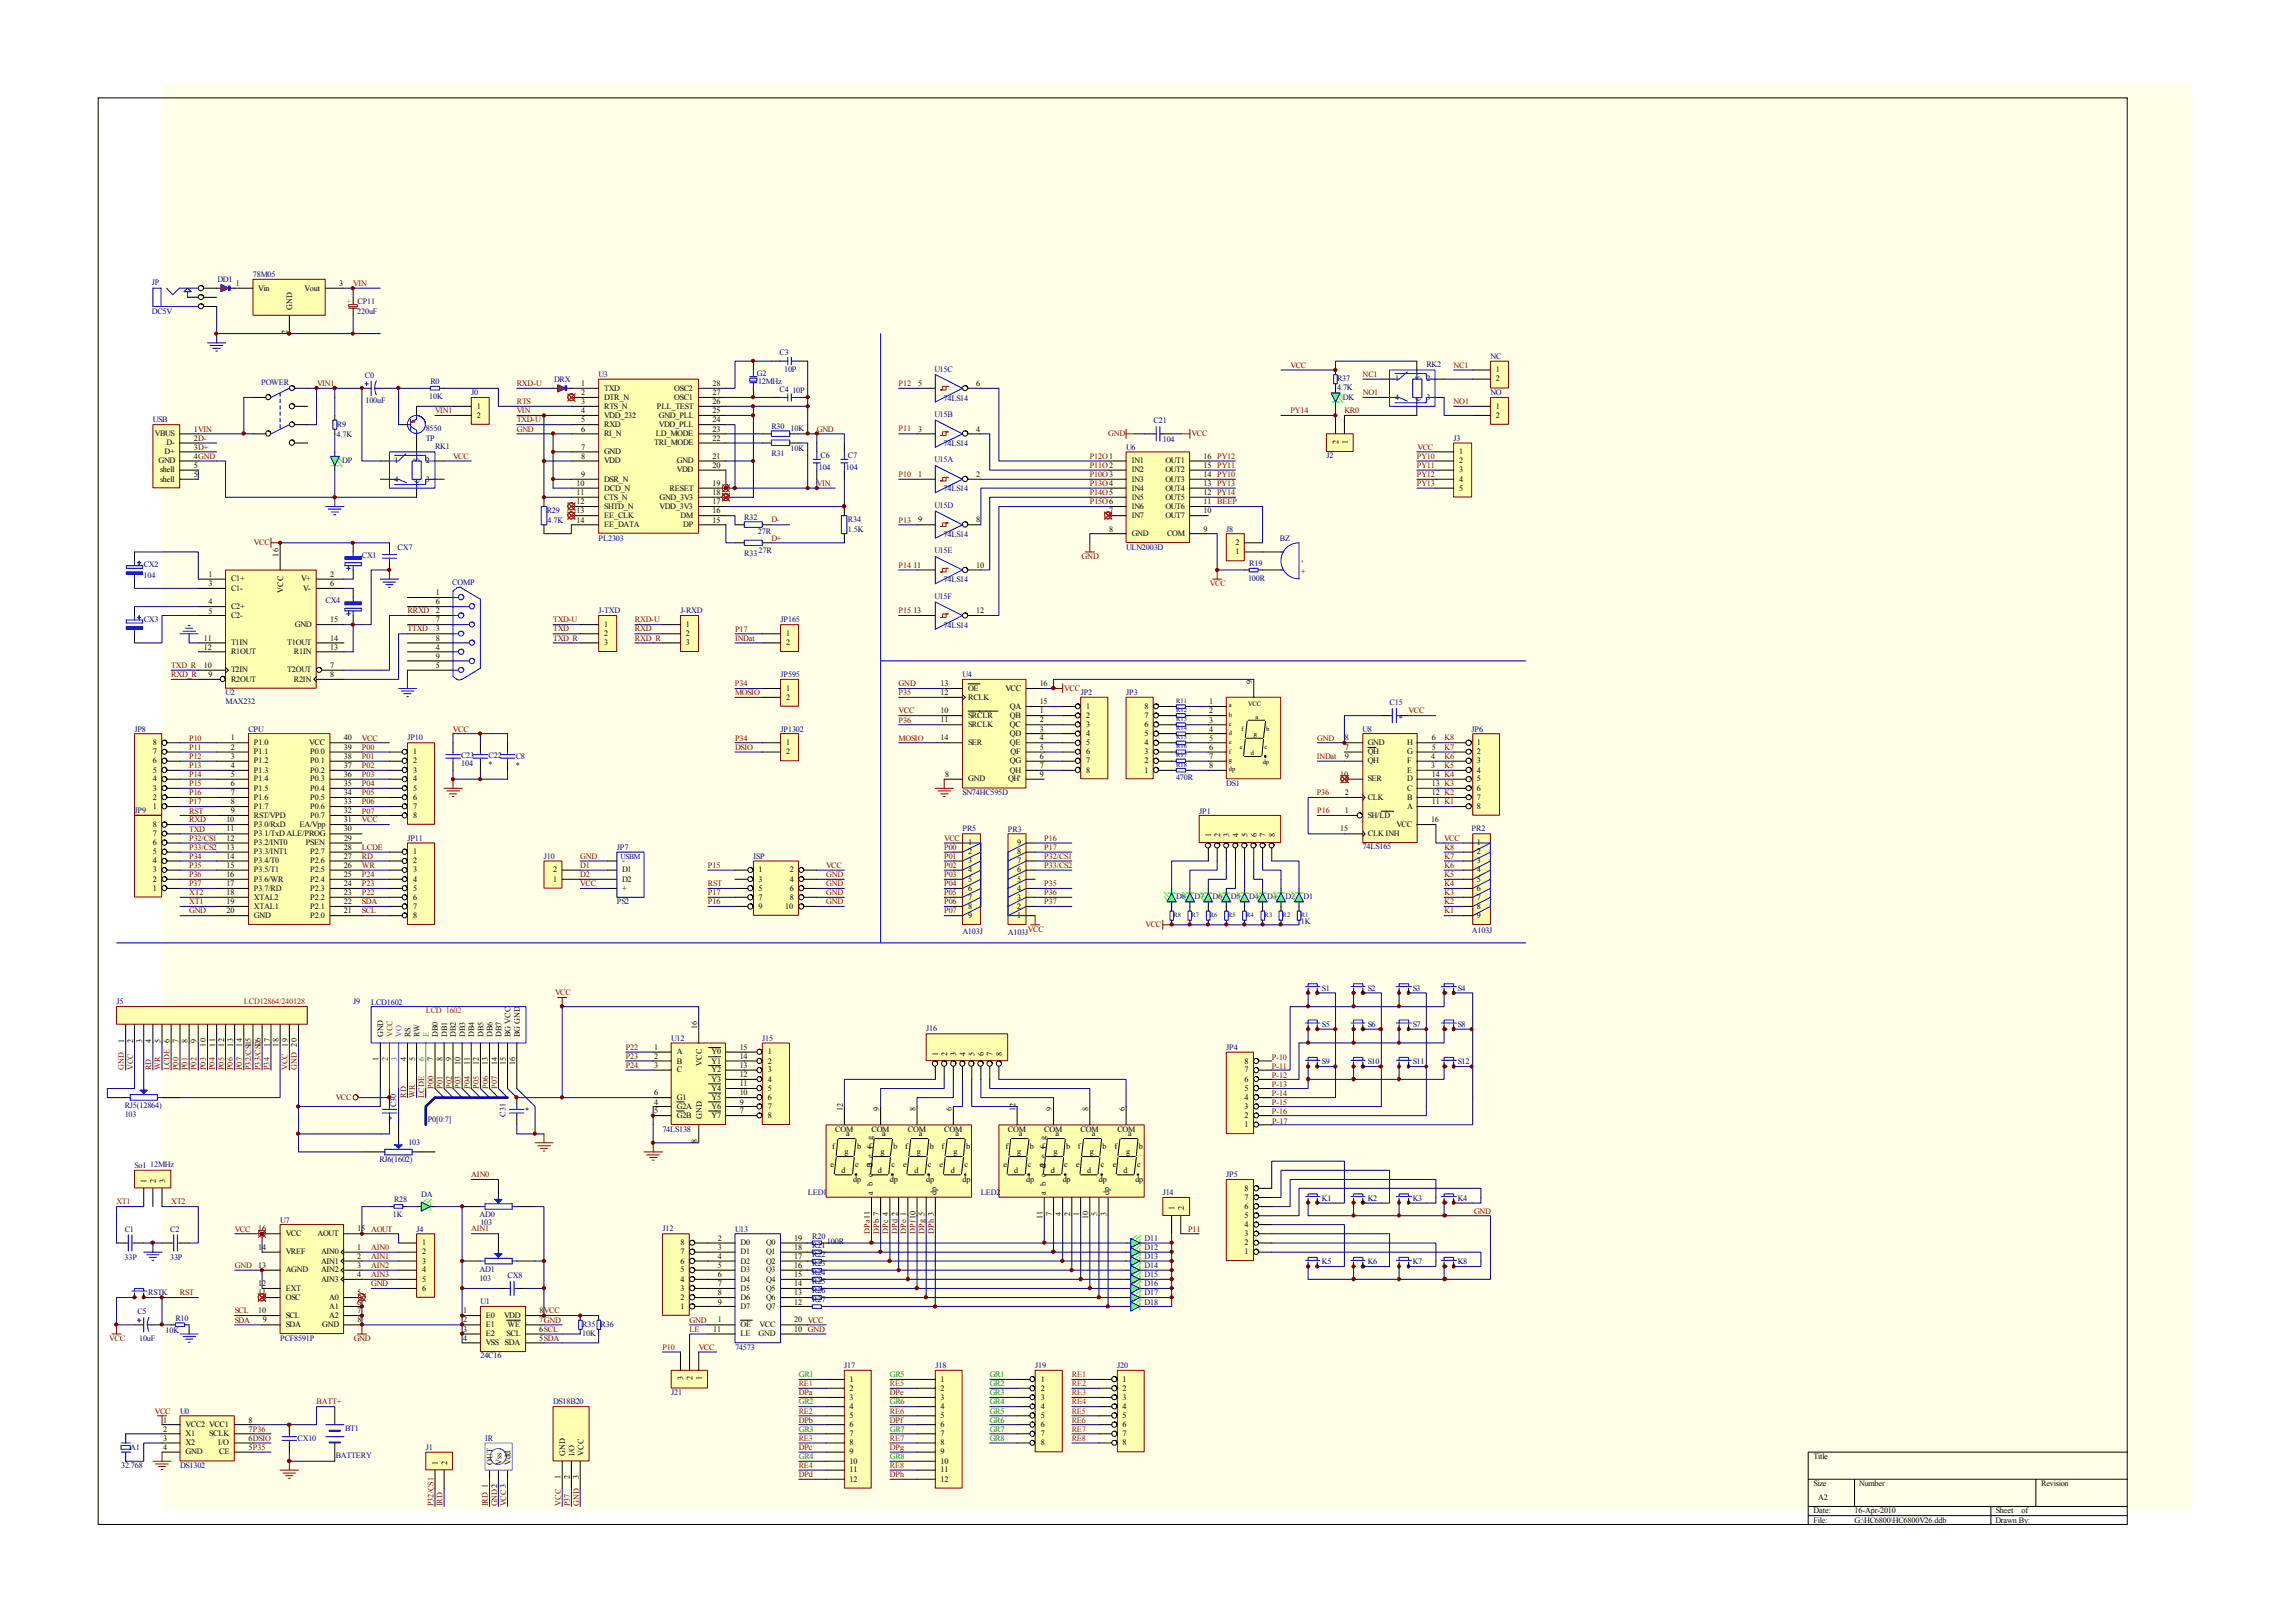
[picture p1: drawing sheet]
<svg xmlns="http://www.w3.org/2000/svg" width="594mm" height="420mm" viewBox="0 0 594 420" stroke-linecap="round" stroke-linejoin="round" font-family="sans-serif">
<defs><g id="words">
<g font-size="2.1" fill="#000080">
<text x="65.4" y="71.7">78M05</text>
<text x="39.3" y="73.8">JP</text>
<text x="56.2" y="73">DD1</text>
<text x="39.3" y="81.3">DC</text>
<text x="42.1" y="81.3">5V</text>
<text x="92.4" y="81.3">220uF</text>
<text x="92.5" y="78.7">CP11</text>
<text x="201.7" y="91.9">C3</text>
<text x="369" y="94.9">RK2</text>
<text x="385.6" y="92.8">NC</text>
<text x="67.6" y="99.6">POWER</text>
<text x="94.4" y="97.7">C0</text>
<text x="111.3" y="99.4">R0</text>
<text x="143.3" y="98.9">DRX</text>
<text x="154.9" y="97.5">U3</text>
<text x="195.8" y="97.3">G2</text>
<text x="196.1" y="99.4">12MHz</text>
<text x="201.7" y="101.3">C4</text>
<text x="202.9" y="96.3">10P</text>
<text x="205" y="101.7">10P</text>
<text x="241.7" y="96.1">U15C</text>
<text x="345.9" y="100.8">4.7K</text>
<text x="345.9" y="98.7">R37</text>
<text x="94.6" y="104.3">100uF</text>
<text x="111.1" y="103.1">10K</text>
<text x="121.9" y="102.2">J0</text>
<text x="241.7" y="107.9">U15B</text>
<text x="244.1" y="103.7">74LS14</text>
<text x="347.4" y="103.4">DK</text>
<text x="385.6" y="102.2">NO</text>
<text x="39.6" y="109.2">USB</text>
<text x="87.1" y="113.1">4.7K</text>
<text x="87.1" y="110.4">R9</text>
<text x="110.1" y="114">TP</text>
<text x="110.1" y="111.6">8550</text>
<text x="199.6" y="110.9">R30</text>
<text x="204.5" y="111.4">10K</text>
<text x="298.4" y="109.5">C21</text>
<text x="376" y="114">J3</text>
<text x="88.5" y="119.8">DP</text>
<text x="112.5" y="116.1">RK1</text>
<text x="199.6" y="118">R31</text>
<text x="204.5" y="116.8">10K</text>
<text x="212.3" y="118.5">C6</text>
<text x="219.4" y="118.5">C7</text>
<text x="241.7" y="119.6">U15A</text>
<text x="244.1" y="115.3">74LS14</text>
<text x="291.3" y="116.4">U6</text>
<text x="300.8" y="114.4">104</text>
<text x="343.1" y="118.5">J2</text>
<text x="211.8" y="121.7">104</text>
<text x="218.8" y="121.7">104</text>
<text x="241.7" y="131.3">U15D</text>
<text x="244.1" y="127.1">74LS14</text>
<text x="141.5" y="132.8">R29</text>
<text x="141.6" y="135.4">4.7K</text>
<text x="192.5" y="134.4">R32</text>
<text x="219.4" y="137.5">1.5K</text>
<text x="219.4" y="135.1">R34</text>
<text x="317.2" y="137.5">J8</text>
<text x="102.9" y="142.2">CX7</text>
<text x="154.9" y="139.8">PL2303</text>
<text x="192.5" y="143.9">R33</text>
<text x="196.1" y="138.2">27R</text>
<text x="196.2" y="143.1">27R</text>
<text x="241.7" y="143.1">U15E</text>
<text x="244.1" y="138.9">74LS14</text>
<text x="291.3" y="142.2">ULN2003D</text>
<text x="331.1" y="139.8">BZ</text>
<text x="37.1" y="149.5">104</text>
<text x="37.2" y="146.7">CX2</text>
<text x="93.6" y="144.3">CX1</text>
<text x="323.2" y="146.4">R19</text>
<text x="336.5" y="144.9" transform="rotate(90 336.5 144.9)">-</text>
<text x="336.5" y="147.1" transform="rotate(90 336.5 147.1)">+</text>
<text x="117" y="151.3">COMP</text>
<text x="241.7" y="154.9">U15F</text>
<text x="244.1" y="150.7">74LS14</text>
<text x="322.9" y="150.2">100R</text>
<text x="37.2" y="160.8">CX3</text>
<text x="84.2" y="156.1">CX4</text>
<text x="154.8" y="158.7">J-TXD</text>
<text x="176" y="158.7">J-RXD</text>
<text x="201.9" y="161">JP165</text>
<text x="244.1" y="162.4">74LS14</text>
<text x="58.3" y="179.9">U2</text>
<text x="201.9" y="175.1">JP595</text>
<text x="249" y="175.1">U4</text>
<text x="279.6" y="179.9">JP2</text>
<text x="291.3" y="179.9">JP3</text>
<text x="58.3" y="182.2">MAX232</text>
<text x="359.5" y="182.4">C15</text>
<text x="34.8" y="189.3">JP8</text>
<text x="64.3" y="189.3">CPU</text>
<text x="105.4" y="191.5">JP10</text>
<text x="201.9" y="189.2">JP1302</text>
<text x="352.5" y="189.3">U8</text>
<text x="361.9" y="186.6">*</text>
<text x="380.7" y="189.3">JP6</text>
<text x="119.3" y="196">C23</text>
<text x="126.4" y="196">C22</text>
<text x="133.4" y="196.3">C8</text>
<text x="119.3" y="198.2">104</text>
<text x="126.4" y="198.4">*</text>
<text x="133.4" y="198.7">*</text>
<text x="304.2" y="201.7">470R</text>
<text x="317.3" y="203.3">DS1</text>
<text x="249" y="205.7">SN74HC595D</text>
<text x="34.8" y="210.4">JP9</text>
<text x="249" y="215.1">PR5</text>
<text x="260.8" y="215.1">PR3</text>
<text x="310.2" y="210.4">JP1</text>
<text x="380.7" y="215.1">PR2</text>
<text x="105.4" y="217.4">JP11</text>
<text x="159.6" y="219.8">JP7</text>
<text x="352.5" y="219.6">74LS165</text>
<text x="140.7" y="222.2">J10</text>
<text x="194.9" y="222.2">ISP</text>
<text x="159.6" y="233.9">PS2</text>
<text x="304.3" y="232.5">D8</text>
<text x="309" y="232.5">D7</text>
<text x="313.7" y="232.5">D6</text>
<text x="318.4" y="232.5">D5</text>
<text x="323.2" y="232.5">D4</text>
<text x="327.8" y="232.5">D3</text>
<text x="332.6" y="232.5">D2</text>
<text x="337.2" y="232.5">D1</text>
<text x="336.5" y="238.9">1K</text>
<text x="249" y="241.7">A103J</text>
<text x="260.7" y="241.9">A103J</text>
<text x="380.8" y="241.4">A103J</text>
<text x="342" y="256.2">S1</text>
<text x="353.8" y="256.2">S2</text>
<text x="365.5" y="256.2">S3</text>
<text x="377.1" y="256.2">S4</text>
<text x="30.1" y="259.8">J5</text>
<text x="91.3" y="259.8">J9</text>
<text x="96" y="260">LCD1602</text>
<text x="173.6" y="269.2">U12</text>
<text x="197.2" y="269.2">J15</text>
<text x="239.6" y="266.8">J16</text>
<text x="342" y="265.6">S5</text>
<text x="353.8" y="265.6">S6</text>
<text x="365.5" y="265.6">S7</text>
<text x="377.1" y="265.6">S8</text>
<text x="317.2" y="271.5">JP4</text>
<text x="342" y="275.3">S9</text>
<text x="353.8" y="275.3">S10</text>
<text x="365.5" y="275.3">S11</text>
<text x="377.1" y="275.3">S12</text>
<text x="32.3" y="286.6">RJ5(12864)</text>
<text x="102.4" y="286.5" transform="rotate(-90 102.4 286.5)">C30</text>
<text x="135.8" y="287.8">*</text>
<text x="32.3" y="288.9">103</text>
<text x="100.5" y="290.1">*</text>
<text x="110.7" y="290.3">P0[0:7]</text>
<text x="130.7" y="288.8" transform="rotate(-90 130.7 288.8)">C31</text>
<text x="171.4" y="292.7">74LS138</text>
<text x="105.7" y="296.3">103</text>
<text x="34.8" y="302.1">So1</text>
<text x="38.9" y="301.8">12MHz</text>
<text x="98.1" y="300.7">RJ6(1602)</text>
<text x="317.2" y="304.5">JP5</text>
<text x="102" y="311">R28</text>
<text x="109" y="309.7">DA</text>
<text x="209" y="309.1">LED1</text>
<text x="253.8" y="309.1">LED2</text>
<text x="300.8" y="309.1">J14</text>
<text x="342" y="310.6">K1</text>
<text x="353.8" y="310.6">K2</text>
<text x="365.5" y="310.6">K3</text>
<text x="377.1" y="310.6">K4</text>
<text x="72.5" y="316.2">U7</text>
<text x="101.7" y="314.8">1K</text>
<text x="124" y="314.8">AD0</text>
<text x="124.3" y="316.9">103</text>
<text x="32.3" y="318.6">C1</text>
<text x="44" y="318.6">C2</text>
<text x="107.8" y="318.5">J4</text>
<text x="171.4" y="318.5">J12</text>
<text x="190.1" y="318.6">U13</text>
<text x="210.1" y="320.5">R20</text>
<text x="210.1" y="322.8">R21</text>
<text x="213.9" y="321.9">100R</text>
<text x="296.1" y="323.3">D12</text>
<text x="296.1" y="320.9">D11</text>
<text x="32.2" y="325.8">33P</text>
<text x="44" y="325.8">33P</text>
<text x="124" y="329">AD1</text>
<text x="210.1" y="325.2">R22</text>
<text x="210.1" y="327.5">R23</text>
<text x="210.1" y="329.9">R24</text>
<text x="296.1" y="327.9">D14</text>
<text x="296.1" y="325.6">D13</text>
<text x="342" y="327">K5</text>
<text x="353.8" y="327">K6</text>
<text x="365.5" y="327">K7</text>
<text x="377.1" y="327">K8</text>
<text x="38.3" y="335.1">RSTK</text>
<text x="124" y="331.3">103</text>
<text x="131.3" y="330.6">CX8</text>
<text x="210.1" y="332.2">R25</text>
<text x="210.1" y="334.5">R26</text>
<text x="296.1" y="335.1">D17</text>
<text x="296.1" y="332.7">D16</text>
<text x="296.1" y="330.3">D15</text>
<text x="35.6" y="340">C5</text>
<text x="45.4" y="341.7">R10</text>
<text x="124.3" y="337.4">U1</text>
<text x="210.1" y="336.9">R27</text>
<text x="296.1" y="337.4">D18</text>
<text x="36" y="346.8">10uF</text>
<text x="42.8" y="344.9">10K</text>
<text x="72.5" y="346.8">PCF8591P</text>
<text x="150.6" y="345.6">10K</text>
<text x="150.6" y="343.3">R35</text>
<text x="155.4" y="343.3">R36</text>
<text x="124.3" y="351.2">24C16</text>
<text x="190.1" y="349.1">74573</text>
<text x="218.4" y="353.8">J17</text>
<text x="242" y="353.8">J18</text>
<text x="267.8" y="353.9">J19</text>
<text x="289.1" y="353.9">J20</text>
<text x="46.6" y="365.6">U0</text>
<text x="143.1" y="363.3">DS18B20</text>
<text x="173.6" y="360.9">J21</text>
<text x="89.3" y="370.1">BT1</text>
<text x="33.7" y="375">A1</text>
<text x="77" y="372.6">CX10</text>
<text x="86.9" y="377.1">BATTERY</text>
<text x="110.1" y="375">J1</text>
<text x="125.5" y="372.6">IR</text>
<text x="31.3" y="379.7">32.768</text>
<text x="46.6" y="379.8">DS1302</text>
</g>
<g font-size="2.1">
<text x="61" y="74">1</text>
<text x="66.8" y="75.1">Vin</text>
<text x="78.8" y="75.1">Vout</text>
<text x="87.8" y="74">3</text>
<text x="75.6" y="80.2" transform="rotate(-90 75.6 80.2)">GND</text>
<text x="74.4" y="86.3" transform="rotate(-90 74.4 86.3)">2</text>
<text x="150.4" y="99.9">1</text>
<text x="156.3" y="101">TXD</text>
<text x="174.4" y="101">OSC2</text>
<text x="184.3" y="99.9">28</text>
<text x="237.5" y="99.8">5</text>
<text x="252.6" y="99.8">6</text>
<text x="360.9" y="98.7">1</text>
<text x="367.6" y="98.3" transform="rotate(-90 367.6 98.3)">5</text>
<text x="369" y="98.7">2</text>
<text x="387" y="96.3">1</text>
<text x="387" y="98.7">2</text>
<text x="123.4" y="105.8">1</text>
<text x="150.4" y="102.2">2</text>
<text x="150.4" y="106.9">4</text>
<text x="150.4" y="104.6">3</text>
<text x="156.3" y="103.4">DTR_N</text>
<text x="156.3" y="105.8">RTS_N</text>
<text x="169.9" y="105.8">PLL_TEST</text>
<text x="174.4" y="103.4">OSC1</text>
<text x="184.3" y="106.9">25</text>
<text x="184.3" y="102.2">27</text>
<text x="184.3" y="104.6">26</text>
<text x="360.9" y="103.4">4</text>
<text x="367.6" y="103.8" transform="rotate(-90 367.6 103.8)">6</text>
<text x="369" y="103.4">3</text>
<text x="387" y="105.8">1</text>
<text x="40" y="112.8">VBUS</text>
<text x="50.1" y="111.6">1VIN</text>
<text x="50.1" y="114">2D-</text>
<text x="123.4" y="108.1">2</text>
<text x="150.4" y="111.6">6</text>
<text x="150.4" y="109.2">5</text>
<text x="156.3" y="108.1">VDD_232</text>
<text x="156.3" y="110.4">RXD</text>
<text x="156.3" y="112.8">RI_N</text>
<text x="169.7" y="112.8">LD_MODE</text>
<text x="170.4" y="108.1">GND_PLL</text>
<text x="170.4" y="110.4">VDD_PLL</text>
<text x="184.3" y="109.2">24</text>
<text x="184.3" y="111.6">23</text>
<text x="184.3" y="114">22</text>
<text x="237.5" y="111.6">3</text>
<text x="252.6" y="111.6">4</text>
<text x="387" y="108.1">2</text>
<text x="41" y="119.8">GND</text>
<text x="42.6" y="117.5">D+</text>
<text x="43.1" y="115.2">D-</text>
<text x="50.1" y="116.4">3D+</text>
<text x="50.1" y="118.7">4GND</text>
<text x="102.1" y="119.8">1</text>
<text x="108.5" y="119.5" transform="rotate(-90 108.5 119.5)">5</text>
<text x="110.1" y="119.8">2</text>
<text x="150.4" y="116.4">7</text>
<text x="150.4" y="118.7">8</text>
<text x="156.3" y="117.5">GND</text>
<text x="156.3" y="119.8">VDD</text>
<text x="169.3" y="115.2">TRI_MODE</text>
<text x="175.1" y="119.8">GND</text>
<text x="184.3" y="118.7">21</text>
<text x="292.8" y="119.8">IN1</text>
<text x="301.5" y="119.8">OUT1</text>
<text x="311.4" y="118.7">16 PY12</text>
<text x="346.3" y="114.8" transform="rotate(-90 346.3 114.8)">2</text>
<text x="348.7" y="114.8" transform="rotate(-90 348.7 114.8)">1</text>
<text x="377.5" y="117.5">1</text>
<text x="377.5" y="119.8">2</text>
<text x="41.4" y="122.2">s</text>
<text x="41.4" y="124.6">s</text>
<text x="42.2" y="122.2">hell</text>
<text x="42.2" y="124.6">hell</text>
<text x="50.1" y="121">5</text>
<text x="50.1" y="123.4">5</text>
<text x="102.1" y="124.6">4</text>
<text x="108.5" y="124.9" transform="rotate(-90 108.5 124.9)">6</text>
<text x="110.1" y="124.6">3</text>
<text x="149.2" y="125.7">10</text>
<text x="150.4" y="123.4">9</text>
<text x="156.3" y="124.6">DSR_N</text>
<text x="175.1" y="122.2">VDD</text>
<text x="184.3" y="125.7">19</text>
<text x="184.3" y="121">20</text>
<text x="237.5" y="123.4">1</text>
<text x="252.6" y="123.4">2</text>
<text x="292.8" y="122.2">IN2</text>
<text x="292.8" y="124.6">IN3</text>
<text x="301.5" y="124.6">OUT3</text>
<text x="301.5" y="122.2">OUT2</text>
<text x="311.4" y="123.4">14 PY10</text>
<text x="311.4" y="125.7">13 PY13</text>
<text x="311.4" y="121">15 PY11</text>
<text x="377.5" y="122.2">3</text>
<text x="377.5" y="124.6">4</text>
<text x="149.2" y="128">11</text>
<text x="149.2" y="130.4">12</text>
<text x="156.3" y="126.9">DCD_N</text>
<text x="156.3" y="129.2">CTS_N</text>
<text x="156.3" y="131.6">SHTD_N</text>
<text x="170.6" y="129.2">GND_3V3</text>
<text x="170.6" y="131.6">VDD_3V3</text>
<text x="173.2" y="126.9">RESET</text>
<text x="184.3" y="128">18</text>
<text x="184.3" y="130.4">17</text>
<text x="292.8" y="126.9">IN4</text>
<text x="292.8" y="129.2">IN5</text>
<text x="292.8" y="131.6">IN6</text>
<text x="301.5" y="126.9">OUT4</text>
<text x="301.5" y="129.2">OUT5</text>
<text x="301.5" y="131.6">OUT6</text>
<text x="311.4" y="128">12 PY14</text>
<text x="311.4" y="130.4">11 BEEP</text>
<text x="377.5" y="126.9">5</text>
<text x="149.2" y="135.2">14</text>
<text x="149.2" y="132.8">13</text>
<text x="156.3" y="134">EE_CLK</text>
<text x="156.3" y="136.3">EE_DATA</text>
<text x="176" y="134">DM</text>
<text x="176.8" y="136.3">DP</text>
<text x="184.3" y="135.2">15</text>
<text x="184.3" y="132.8">16</text>
<text x="237.5" y="135.1">9</text>
<text x="252.6" y="135.1">8</text>
<text x="286.9" y="132.8">7</text>
<text x="286.9" y="137.5">8</text>
<text x="292.8" y="134">IN7</text>
<text x="301.5" y="134">OUT7</text>
<text x="311.4" y="132.8">10</text>
<text x="311.4" y="137.5">9</text>
<text x="72.1" y="144" transform="rotate(-90 72.1 144)">16</text>
<text x="292.8" y="138.6">GND</text>
<text x="301.9" y="138.6">COM</text>
<text x="319.6" y="143.4">1</text>
<text x="319.6" y="141">2</text>
<text x="53.9" y="149.2">1</text>
<text x="85.4" y="149.2">2</text>
<text x="236.3" y="146.9">11</text>
<text x="252.6" y="146.9">10</text>
<text x="53.9" y="151.6">3</text>
<text x="59.8" y="150.4">C1+</text>
<text x="59.8" y="152.8">C1-</text>
<text x="73.2" y="153.4" transform="rotate(-90 73.2 153.4)">VCC</text>
<text x="77.9" y="150.4">V+</text>
<text x="78.4" y="152.8">V-</text>
<text x="85.4" y="151.6">6</text>
<text x="112.8" y="154">1</text>
<text x="53.9" y="156.3">4</text>
<text x="53.9" y="158.7">5</text>
<text x="59.8" y="157.5">C2+</text>
<text x="59.8" y="159.8">C2-</text>
<text x="85.4" y="161">15</text>
<text x="112.8" y="156.3">6</text>
<text x="112.8" y="158.7">2</text>
<text x="112.8" y="161">7</text>
<text x="236.3" y="158.7">13</text>
<text x="252.6" y="158.7">12</text>
<text x="52.7" y="165.7">11</text>
<text x="59.8" y="166.9">T1IN</text>
<text x="74.3" y="166.9">T1OUT</text>
<text x="76.3" y="162.2">GND</text>
<text x="85.4" y="165.7">14</text>
<text x="112.8" y="163.3">3</text>
<text x="112.8" y="165.7">8</text>
<text x="156.3" y="162.2">1</text>
<text x="156.3" y="164.5">2</text>
<text x="156.3" y="166.9">3</text>
<text x="177.4" y="162.2">1</text>
<text x="177.4" y="164.5">2</text>
<text x="177.4" y="166.9">3</text>
<text x="203.4" y="164.5">1</text>
<text x="203.4" y="166.9">2</text>
<text x="52.7" y="172.7">10</text>
<text x="52.7" y="168.1">12</text>
<text x="59.8" y="173.9">T2IN</text>
<text x="59.8" y="169.3">R1OUT</text>
<text x="74.3" y="173.9">T2OUT</text>
<text x="76" y="169.3">R1IN</text>
<text x="85.4" y="172.7">7</text>
<text x="85.4" y="168.1">13</text>
<text x="112.8" y="168.1">4</text>
<text x="112.8" y="170.4">9</text>
<text x="112.8" y="172.8">5</text>
<text x="53.9" y="175.1">9</text>
<text x="59.8" y="176.3">R2OUT</text>
<text x="76" y="176.3">R2IN</text>
<text x="85.4" y="175.1">8</text>
<text x="203.4" y="178.7">1</text>
<text x="243.3" y="177.5">13</text>
<text x="243.3" y="179.9">12</text>
<text x="250.4" y="178.7">OE</text>
<text x="260.1" y="178.7">VCC</text>
<text x="269" y="177.5">16</text>
<text x="323.9" y="176.9" transform="rotate(-90 323.9 176.9)">9</text>
<text x="203.4" y="181">2</text>
<text x="243.3" y="184.5">10</text>
<text x="250.4" y="181">RCLK</text>
<text x="250.4" y="185.7">SRCLR</text>
<text x="261.3" y="183.3">QA</text>
<text x="261.3" y="185.7">QB</text>
<text x="269" y="182.2">15</text>
<text x="269" y="184.5">1</text>
<text x="281" y="183.3">1</text>
<text x="281" y="185.7">2</text>
<text x="296.1" y="185.7">7</text>
<text x="296.1" y="183.3">8</text>
<text x="312.8" y="182.1">1</text>
<text x="312.8" y="184.5">2</text>
<text x="59.8" y="191.5">1</text>
<text x="89" y="191.5">40</text>
<text x="243.3" y="191.5">14</text>
<text x="243.3" y="186.9">11</text>
<text x="250.4" y="188.1">SRCLK</text>
<text x="261.3" y="188.1">QC</text>
<text x="261.3" y="190.4">QD</text>
<text x="269" y="186.9">2</text>
<text x="269" y="189.2">3</text>
<text x="269" y="191.5">4</text>
<text x="281" y="188.1">3</text>
<text x="281" y="190.4">4</text>
<text x="296.1" y="190.4">5</text>
<text x="296.1" y="188.1">6</text>
<text x="312.8" y="186.9">3</text>
<text x="312.8" y="189.3">4</text>
<text x="312.8" y="191.6">5</text>
<text x="39.5" y="197.5">6</text>
<text x="39.5" y="195.1">7</text>
<text x="39.5" y="192.7">8</text>
<text x="59.8" y="193.9">2</text>
<text x="59.8" y="196.3">3</text>
<text x="65.7" y="192.7">P1.0</text>
<text x="65.7" y="195.1">P1.1</text>
<text x="65.7" y="197.5">P1.2</text>
<text x="80" y="192.7">VCC</text>
<text x="80.3" y="197.5">P0.1</text>
<text x="80.3" y="195.1">P0.0</text>
<text x="89" y="196.3">38</text>
<text x="89" y="193.9">39</text>
<text x="106.9" y="195.1">1</text>
<text x="106.9" y="197.5">2</text>
<text x="203.4" y="192.7">1</text>
<text x="203.4" y="195.1">2</text>
<text x="250.4" y="192.7">SER</text>
<text x="261.3" y="192.7">QE</text>
<text x="261.3" y="197.5">QG</text>
<text x="261.4" y="195.1">QF</text>
<text x="269" y="196.3">6</text>
<text x="269" y="193.9">5</text>
<text x="281" y="192.7">5</text>
<text x="281" y="195.1">6</text>
<text x="281" y="197.5">7</text>
<text x="296.1" y="197.5">2</text>
<text x="296.1" y="195.1">3</text>
<text x="296.1" y="192.7">4</text>
<text x="312.8" y="193.9">6</text>
<text x="312.8" y="196.3">7</text>
<text x="382.1" y="192.7">1</text>
<text x="382.1" y="195.1">2</text>
<text x="382.1" y="197.5">3</text>
<text x="39.5" y="202.1">4</text>
<text x="39.5" y="199.8">5</text>
<text x="59.8" y="198.7">4</text>
<text x="59.8" y="201">5</text>
<text x="59.8" y="203.3">6</text>
<text x="65.7" y="199.8">P1.3</text>
<text x="65.7" y="202.1">P1.4</text>
<text x="80.3" y="202.1">P0.3</text>
<text x="80.3" y="199.8">P0.2</text>
<text x="89" y="203.3">35</text>
<text x="89" y="201">36</text>
<text x="89" y="198.7">37</text>
<text x="106.9" y="199.8">3</text>
<text x="106.9" y="202.1">4</text>
<text x="244.5" y="201">8</text>
<text x="250.4" y="202.1">GND</text>
<text x="260.8" y="202.1">QH'</text>
<text x="261.3" y="199.8">QH</text>
<text x="269" y="198.7">7</text>
<text x="269" y="201">9</text>
<text x="281" y="199.8">8</text>
<text x="296.1" y="199.8">1</text>
<text x="312.8" y="198.6">8</text>
<text x="382.1" y="199.8">4</text>
<text x="382.1" y="202.1">5</text>
<text x="39.5" y="209.2">1</text>
<text x="39.5" y="206.9">2</text>
<text x="39.5" y="204.5">3</text>
<text x="59.8" y="205.7">7</text>
<text x="59.8" y="208">8</text>
<text x="65.7" y="204.5">P1.5</text>
<text x="65.7" y="206.9">P1.6</text>
<text x="65.7" y="209.2">P1.7</text>
<text x="80.3" y="209.2">P0.6</text>
<text x="80.3" y="206.9">P0.5</text>
<text x="80.3" y="204.5">P0.4</text>
<text x="89" y="208">33</text>
<text x="89" y="205.7">34</text>
<text x="106.9" y="204.5">5</text>
<text x="106.9" y="206.9">6</text>
<text x="106.9" y="209.2">7</text>
<text x="382.1" y="204.5">6</text>
<text x="382.1" y="206.9">7</text>
<text x="382.1" y="209.2">8</text>
<text x="39.5" y="213.9">8</text>
<text x="58.6" y="212.7">10</text>
<text x="58.6" y="215.1">11</text>
<text x="59.8" y="210.4">9</text>
<text x="65.7" y="211.6">RST/VPD</text>
<text x="65.7" y="213.9">P3.0/RxD</text>
<text x="77.5" y="213.9">EA/Vpp</text>
<text x="80.3" y="211.6">P0.7</text>
<text x="89" y="215.1">30</text>
<text x="89" y="210.4">32</text>
<text x="89" y="212.7">31</text>
<text x="106.9" y="211.6">8</text>
<text x="39.5" y="221">5</text>
<text x="39.5" y="218.7">6</text>
<text x="39.5" y="216.3">7</text>
<text x="58.6" y="217.5">12</text>
<text x="58.6" y="219.8">13</text>
<text x="65.7" y="216.3">P3.1/TxD ALE/PROG</text>
<text x="65.7" y="218.7">P3.2/INT0</text>
<text x="65.7" y="221">P3.3/INT1</text>
<text x="79.1" y="218.7">PSEN</text>
<text x="80.3" y="221">P2.7</text>
<text x="89" y="219.8">28</text>
<text x="89" y="217.5">29</text>
<text x="106.9" y="221">1</text>
<text x="250.4" y="218.7">1</text>
<text x="250.4" y="221">2</text>
<text x="263.1" y="221">8</text>
<text x="263.1" y="218.7">9</text>
<text x="313.3" y="216.6" transform="rotate(-90 313.3 216.6)">1</text>
<text x="315.6" y="216.6" transform="rotate(-90 315.6 216.6)">2</text>
<text x="318" y="216.6" transform="rotate(-90 318 216.6)">3</text>
<text x="320.4" y="216.6" transform="rotate(-90 320.4 216.6)">4</text>
<text x="322.8" y="216.6" transform="rotate(-90 322.8 216.6)">5</text>
<text x="325.1" y="216.6" transform="rotate(-90 325.1 216.6)">6</text>
<text x="327.4" y="216.6" transform="rotate(-90 327.4 216.6)">7</text>
<text x="329.8" y="216.6" transform="rotate(-90 329.8 216.6)">8</text>
<text x="382.1" y="218.7">1</text>
<text x="382.1" y="221">2</text>
<text x="39.5" y="225.7">3</text>
<text x="39.5" y="223.3">4</text>
<text x="58.6" y="222.2">14</text>
<text x="58.6" y="224.5">15</text>
<text x="58.6" y="226.9">16</text>
<text x="65.7" y="223.3">P3.4/T0</text>
<text x="65.7" y="225.7">P3.5/T1</text>
<text x="80.3" y="225.7">P2.5</text>
<text x="80.3" y="223.3">P2.6</text>
<text x="89" y="226.9">25</text>
<text x="89" y="224.5">26</text>
<text x="89" y="222.2">27</text>
<text x="106.9" y="223.3">2</text>
<text x="106.9" y="225.7">3</text>
<text x="143.1" y="225.7">2</text>
<text x="160.9" y="223.3">-</text>
<text x="160.9" y="225.7">D1</text>
<text x="196.3" y="225.7">1</text>
<text x="204.3" y="225.7">2</text>
<text x="250.4" y="223.3">3</text>
<text x="250.4" y="225.7">4</text>
<text x="263.1" y="225.7">6</text>
<text x="263.1" y="223.3">7</text>
<text x="382.1" y="223.3">3</text>
<text x="382.1" y="225.7">4</text>
<text x="39.5" y="230.4">1</text>
<text x="39.5" y="228">2</text>
<text x="58.6" y="231.6">18</text>
<text x="58.6" y="233.9">19</text>
<text x="58.6" y="229.2">17</text>
<text x="65.7" y="228">P3.6/WR</text>
<text x="65.7" y="230.4">P3.7/RD</text>
<text x="65.7" y="232.8">XTAL2</text>
<text x="80.3" y="232.8">P2.2</text>
<text x="80.3" y="230.4">P2.3</text>
<text x="80.3" y="228">P2.4</text>
<text x="89" y="233.9">22</text>
<text x="89" y="231.6">23</text>
<text x="89" y="229.2">24</text>
<text x="106.9" y="228">4</text>
<text x="106.9" y="230.4">5</text>
<text x="106.9" y="232.8">6</text>
<text x="143.1" y="228">1</text>
<text x="160.9" y="230.4">+</text>
<text x="160.9" y="228">D2</text>
<text x="196.3" y="228">3</text>
<text x="196.3" y="230.4">5</text>
<text x="196.3" y="232.8">7</text>
<text x="204.3" y="228">4</text>
<text x="204.3" y="230.4">6</text>
<text x="204.3" y="232.8">8</text>
<text x="250.4" y="228">5</text>
<text x="250.4" y="230.4">6</text>
<text x="250.4" y="232.8">7</text>
<text x="263.1" y="232.8">3</text>
<text x="263.1" y="230.4">4</text>
<text x="263.1" y="228">5</text>
<text x="382.1" y="228">5</text>
<text x="382.1" y="230.4">6</text>
<text x="382.1" y="232.8">7</text>
<text x="58.6" y="236.2">20</text>
<text x="65.7" y="235.1">XTAL1</text>
<text x="65.7" y="237.4">GND</text>
<text x="80.3" y="237.4">P2.0</text>
<text x="80.3" y="235.1">P2.1</text>
<text x="89" y="236.2">21</text>
<text x="106.9" y="235.1">7</text>
<text x="106.9" y="237.4">8</text>
<text x="196.3" y="235.1">9</text>
<text x="203.1" y="235.1">10</text>
<text x="250.4" y="235.1">8</text>
<text x="250.4" y="237.4">9</text>
<text x="263.1" y="237.4">1</text>
<text x="263.1" y="235.1">2</text>
<text x="382.1" y="235.1">8</text>
<text x="382.1" y="237.4">9</text>
<text x="32.1" y="269.8" transform="rotate(-90 32.1 269.8)">1</text>
<text x="34.5" y="269.8" transform="rotate(-90 34.5 269.8)">2</text>
<text x="36.8" y="269.8" transform="rotate(-90 36.8 269.8)">3</text>
<text x="39.1" y="269.8" transform="rotate(-90 39.1 269.8)">4</text>
<text x="41.5" y="269.8" transform="rotate(-90 41.5 269.8)">5</text>
<text x="43.9" y="269.8" transform="rotate(-90 43.9 269.8)">6</text>
<text x="46.2" y="269.8" transform="rotate(-90 46.2 269.8)">7</text>
<text x="48.5" y="269.8" transform="rotate(-90 48.5 269.8)">8</text>
<text x="50.9" y="269.8" transform="rotate(-90 50.9 269.8)">9</text>
<text x="99.1" y="268.3" transform="rotate(-90 99.1 268.3)">GND</text>
<text x="106.2" y="268.3" transform="rotate(-90 106.2 268.3)">RS</text>
<text x="108.5" y="268.3" transform="rotate(-90 108.5 268.3)">RW</text>
<text x="113.3" y="268.3" transform="rotate(-90 113.3 268.3)">DB0</text>
<text x="115.6" y="268.3" transform="rotate(-90 115.6 268.3)">DB1</text>
<text x="117.9" y="268.3" transform="rotate(-90 117.9 268.3)">DB2</text>
<text x="120.3" y="268.3" transform="rotate(-90 120.3 268.3)">DB3</text>
<text x="122.7" y="268.3" transform="rotate(-90 122.7 268.3)">DB4</text>
<text x="125.1" y="268.3" transform="rotate(-90 125.1 268.3)">DB5</text>
<text x="127.4" y="268.3" transform="rotate(-90 127.4 268.3)">DB6</text>
<text x="129.7" y="268.3" transform="rotate(-90 129.7 268.3)">DB7</text>
<text x="132.1" y="268.3" transform="rotate(-90 132.1 268.3)">BG VCC</text>
<text x="134.4" y="268.3" transform="rotate(-90 134.4 268.3)">BG GND</text>
<text x="180.4" y="266.2" transform="rotate(-90 180.4 266.2)">16</text>
<text x="53.3" y="270.7" transform="rotate(-90 53.3 270.7)">10</text>
<text x="55.6" y="270.7" transform="rotate(-90 55.6 270.7)">11</text>
<text x="58" y="270.7" transform="rotate(-90 58 270.7)">12</text>
<text x="60.3" y="270.7" transform="rotate(-90 60.3 270.7)">13</text>
<text x="62.7" y="270.7" transform="rotate(-90 62.7 270.7)">14</text>
<text x="69.8" y="270.7" transform="rotate(-90 69.8 270.7)">17</text>
<text x="72" y="270.7" transform="rotate(-90 72 270.7)">18</text>
<text x="74.4" y="270.7" transform="rotate(-90 74.4 270.7)">19</text>
<text x="76.8" y="270.7" transform="rotate(-90 76.8 270.7)">20</text>
<text x="97.9" y="274.4" transform="rotate(-90 97.9 274.4)">1</text>
<text x="105.1" y="274.4" transform="rotate(-90 105.1 274.4)">4</text>
<text x="107.4" y="274.4" transform="rotate(-90 107.4 274.4)">5</text>
<text x="112.1" y="274.4" transform="rotate(-90 112.1 274.4)">7</text>
<text x="114.5" y="274.4" transform="rotate(-90 114.5 274.4)">8</text>
<text x="116.8" y="274.4" transform="rotate(-90 116.8 274.4)">9</text>
<text x="119.1" y="275.4" transform="rotate(-90 119.1 275.4)">10</text>
<text x="121.5" y="275.4" transform="rotate(-90 121.5 275.4)">11</text>
<text x="123.9" y="275.4" transform="rotate(-90 123.9 275.4)">12</text>
<text x="126.2" y="275.4" transform="rotate(-90 126.2 275.4)">13</text>
<text x="128.6" y="275.4" transform="rotate(-90 128.6 275.4)">14</text>
<text x="130.9" y="275.4" transform="rotate(-90 130.9 275.4)">15</text>
<text x="133.3" y="275.4" transform="rotate(-90 133.3 275.4)">16</text>
<text x="169.2" y="271.5">1</text>
<text x="169.2" y="273.9">2</text>
<text x="175.1" y="272.7">A</text>
<text x="175.1" y="275.1">B</text>
<text x="181.5" y="275.6" transform="rotate(-90 181.5 275.6)">VCC</text>
<text x="184.1" y="275.1">Y1</text>
<text x="184.1" y="272.7">Y0</text>
<text x="191.4" y="273.9">14</text>
<text x="191.4" y="271.5">15</text>
<text x="198.6" y="272.7">1</text>
<text x="198.6" y="275.1">2</text>
<text x="242.7" y="273.1" transform="rotate(-90 242.7 273.1)">1</text>
<text x="245" y="273.1" transform="rotate(-90 245 273.1)">2</text>
<text x="247.4" y="273.1" transform="rotate(-90 247.4 273.1)">3</text>
<text x="249.8" y="273.1" transform="rotate(-90 249.8 273.1)">4</text>
<text x="252.1" y="273.1" transform="rotate(-90 252.1 273.1)">5</text>
<text x="254.5" y="273.1" transform="rotate(-90 254.5 273.1)">6</text>
<text x="256.8" y="273.1" transform="rotate(-90 256.8 273.1)">7</text>
<text x="259.2" y="273.1" transform="rotate(-90 259.2 273.1)">8</text>
<text x="322" y="275.1">8</text>
<text x="169.2" y="276.2">3</text>
<text x="175.1" y="277.4">C</text>
<text x="184.1" y="279.8">Y3</text>
<text x="184.1" y="277.4">Y2</text>
<text x="191.4" y="281">11</text>
<text x="191.4" y="278.6">12</text>
<text x="191.4" y="276.2">13</text>
<text x="198.6" y="277.4">3</text>
<text x="198.6" y="279.8">4</text>
<text x="322" y="279.8">6</text>
<text x="322" y="277.4">7</text>
<text x="169.2" y="285.7">4</text>
<text x="169.2" y="288">5</text>
<text x="169.2" y="283.3">6</text>
<text x="175.1" y="286.8">G2A</text>
<text x="175.1" y="284.5">G1</text>
<text x="184.1" y="286.8">Y6</text>
<text x="184.1" y="284.5">Y5</text>
<text x="184.1" y="282.2">Y4</text>
<text x="191.4" y="288">7</text>
<text x="191.4" y="285.7">9</text>
<text x="191.4" y="283.3">10</text>
<text x="198.6" y="282.2">5</text>
<text x="198.6" y="284.5">6</text>
<text x="198.6" y="286.8">7</text>
<text x="218" y="287.4" transform="rotate(-90 218 287.4)">12</text>
<text x="227.4" y="287.4" transform="rotate(-90 227.4 287.4)">9</text>
<text x="236.8" y="287.4" transform="rotate(-90 236.8 287.4)">8</text>
<text x="246.2" y="287.4" transform="rotate(-90 246.2 287.4)">6</text>
<text x="262.7" y="287.4" transform="rotate(-90 262.7 287.4)">12</text>
<text x="272.1" y="287.4" transform="rotate(-90 272.1 287.4)">9</text>
<text x="281.5" y="287.4" transform="rotate(-90 281.5 287.4)">8</text>
<text x="291" y="287.4" transform="rotate(-90 291 287.4)">6</text>
<text x="322" y="286.8">3</text>
<text x="322" y="284.5">4</text>
<text x="322" y="282.2">5</text>
<text x="175.1" y="289.2">G2B</text>
<text x="181.5" y="289.5" transform="rotate(-90 181.5 289.5)">GND</text>
<text x="184.1" y="289.2">Y7</text>
<text x="198.6" y="289.2">8</text>
<text x="216.1" y="292.7">COM</text>
<text x="218.9" y="293.9">a</text>
<text x="225.5" y="292.7">COM</text>
<text x="228.2" y="293.9">a</text>
<text x="234.9" y="292.7">COM</text>
<text x="237.7" y="293.9">a</text>
<text x="244.3" y="292.7">COM</text>
<text x="247.2" y="293.9">a</text>
<text x="260.8" y="292.7">COM</text>
<text x="263.6" y="293.9">a</text>
<text x="270.2" y="292.7">COM</text>
<text x="273" y="293.9">a</text>
<text x="279.6" y="292.7">COM</text>
<text x="282.4" y="293.9">a</text>
<text x="289.1" y="292.7">COM</text>
<text x="291.9" y="293.9">a</text>
<text x="322" y="291.5">1</text>
<text x="322" y="289.2">2</text>
<text x="180.4" y="295.6" transform="rotate(-90 180.4 295.6)">8</text>
<text x="215.3" y="297.2">f</text>
<text x="218.4" y="298.4">g</text>
<text x="221.7" y="297.2">b</text>
<text x="224.8" y="297.2">f</text>
<text x="225.8" y="297.1" transform="rotate(-90 225.8 297.1)">f g</text>
<text x="227.8" y="298.4">g</text>
<text x="231.1" y="297.2">b</text>
<text x="234.2" y="297.2">f</text>
<text x="237.2" y="298.4">g</text>
<text x="240.5" y="297.2">b</text>
<text x="243.6" y="297.2">f</text>
<text x="246.6" y="298.4">g</text>
<text x="250" y="297.2">b</text>
<text x="260.1" y="297.2">f</text>
<text x="263.1" y="298.4">g</text>
<text x="266.4" y="297.2">b</text>
<text x="269.5" y="297.2">f</text>
<text x="270.5" y="297.1" transform="rotate(-90 270.5 297.1)">f g</text>
<text x="272.5" y="298.4">g</text>
<text x="275.8" y="297.2">b</text>
<text x="278.9" y="297.2">f</text>
<text x="281.9" y="298.4">g</text>
<text x="285.2" y="297.2">b</text>
<text x="288.3" y="297.2">f</text>
<text x="291.3" y="298.4">g</text>
<text x="294.6" y="297.2">b</text>
<text x="37.9" y="306" transform="rotate(-90 37.9 306)">1</text>
<text x="40.3" y="306" transform="rotate(-90 40.3 306)">2</text>
<text x="42.7" y="306" transform="rotate(-90 42.7 306)">3</text>
<text x="214.9" y="301.9">e</text>
<text x="217.7" y="303.3">d</text>
<text x="220.7" y="305.7">dp</text>
<text x="221.2" y="301.9">c</text>
<text x="224.3" y="301.9">e</text>
<text x="225.8" y="302" transform="rotate(-90 225.8 302)">d e</text>
<text x="227.1" y="303.3">d</text>
<text x="230.2" y="305.7">dp</text>
<text x="230.6" y="301.9">c</text>
<text x="233.7" y="301.9">e</text>
<text x="236.6" y="303.3">d</text>
<text x="239.6" y="305.7">dp</text>
<text x="240" y="301.9">c</text>
<text x="243.1" y="301.9">e</text>
<text x="246" y="303.3">d</text>
<text x="249" y="305.7">dp</text>
<text x="249.5" y="301.9">c</text>
<text x="259.6" y="301.9">e</text>
<text x="262.4" y="303.3">d</text>
<text x="265.5" y="305.7">dp</text>
<text x="265.9" y="301.9">c</text>
<text x="269" y="301.9">e</text>
<text x="270.5" y="302" transform="rotate(-90 270.5 302)">d e</text>
<text x="271.9" y="303.3">d</text>
<text x="274.9" y="305.7">dp</text>
<text x="275.3" y="301.9">c</text>
<text x="278.4" y="301.9">e</text>
<text x="281.2" y="303.3">d</text>
<text x="284.3" y="305.7">dp</text>
<text x="284.8" y="301.9">c</text>
<text x="287.9" y="301.9">e</text>
<text x="290.7" y="303.3">d</text>
<text x="293.7" y="305.7">dp</text>
<text x="294.2" y="301.9">c</text>
<text x="225.8" y="309" transform="rotate(-90 225.8 309)">a b c</text>
<text x="242.2" y="309" transform="rotate(-90 242.2 309)">dp</text>
<text x="270.5" y="309" transform="rotate(-90 270.5 309)">a b c</text>
<text x="286.9" y="309" transform="rotate(-90 286.9 309)">dp</text>
<text x="322" y="310.3">7</text>
<text x="322" y="308">8</text>
<text x="269.7" y="315.4" transform="rotate(-90 269.7 315.4)">11</text>
<text x="272.1" y="314.5" transform="rotate(-90 272.1 314.5)">7</text>
<text x="274.5" y="314.5" transform="rotate(-90 274.5 314.5)">4</text>
<text x="276.9" y="314.5" transform="rotate(-90 276.9 314.5)">2</text>
<text x="279.2" y="314.5" transform="rotate(-90 279.2 314.5)">1</text>
<text x="281.5" y="315.4" transform="rotate(-90 281.5 315.4)">10</text>
<text x="283.9" y="314.5" transform="rotate(-90 283.9 314.5)">5</text>
<text x="286.2" y="314.5" transform="rotate(-90 286.2 314.5)">3</text>
<text x="303.9" y="313.1" transform="rotate(-90 303.9 313.1)">1</text>
<text x="306.2" y="313.1" transform="rotate(-90 306.2 313.1)">2</text>
<text x="322" y="317.4">4</text>
<text x="322" y="315.1">5</text>
<text x="322" y="312.7">6</text>
<text x="66.8" y="323.3">14</text>
<text x="66.8" y="318.5">16</text>
<text x="73.9" y="319.7">VCC</text>
<text x="82.1" y="319.7">AOUT</text>
<text x="92.4" y="323.3">1</text>
<text x="92.5" y="318.5">15</text>
<text x="109.2" y="322.1">1</text>
<text x="176" y="322.1">8</text>
<text x="185.7" y="320.9">2</text>
<text x="185.7" y="323.3">3</text>
<text x="191.6" y="322.1">D0</text>
<text x="198.2" y="322.1">Q0</text>
<text x="205.5" y="320.9">19</text>
<text x="205.5" y="323.3">18</text>
<text x="322" y="322.1">2</text>
<text x="322" y="319.7">3</text>
<text x="66.8" y="328">13</text>
<text x="73.9" y="329.1">AGND</text>
<text x="73.9" y="324.5">VREF</text>
<text x="83" y="324.5">AIN0</text>
<text x="83" y="326.8">AIN1</text>
<text x="83" y="329.1">AIN2</text>
<text x="92.4" y="325.7">2</text>
<text x="92.4" y="328">3</text>
<text x="109.2" y="324.5">2</text>
<text x="109.2" y="326.8">3</text>
<text x="109.2" y="329.1">4</text>
<text x="176" y="329.1">5</text>
<text x="176" y="326.8">6</text>
<text x="176" y="324.5">7</text>
<text x="185.7" y="325.7">4</text>
<text x="185.7" y="328">5</text>
<text x="191.6" y="324.5">D1</text>
<text x="191.6" y="326.8">D2</text>
<text x="191.6" y="329.1">D3</text>
<text x="198.2" y="324.5">Q1</text>
<text x="198.2" y="326.8">Q2</text>
<text x="198.2" y="329.1">Q3</text>
<text x="205.5" y="325.7">17</text>
<text x="205.5" y="328">16</text>
<text x="322" y="324.5">1</text>
<text x="66.8" y="332.7">12</text>
<text x="66.8" y="335">11</text>
<text x="73.9" y="333.9">EXT</text>
<text x="83" y="331.5">AIN3</text>
<text x="92.4" y="330.3">4</text>
<text x="92.4" y="335">5</text>
<text x="109.2" y="331.5">5</text>
<text x="109.2" y="333.9">6</text>
<text x="176" y="333.9">3</text>
<text x="176" y="331.5">4</text>
<text x="185.7" y="330.3">6</text>
<text x="185.7" y="332.7">7</text>
<text x="185.7" y="335">8</text>
<text x="191.6" y="331.5">D4</text>
<text x="191.6" y="333.9">D5</text>
<text x="198.2" y="331.5">Q4</text>
<text x="198.2" y="333.9">Q5</text>
<text x="205.5" y="330.3">15</text>
<text x="205.5" y="332.7">14</text>
<text x="205.5" y="335">13</text>
<text x="66.8" y="339.7">10</text>
<text x="73.9" y="340.9">SCL</text>
<text x="73.9" y="336.2">OSC</text>
<text x="85.2" y="336.2">A0</text>
<text x="85.2" y="338.5">A1</text>
<text x="85.2" y="340.9">A2</text>
<text x="92.4" y="337.4">6</text>
<text x="92.4" y="339.7">7</text>
<text x="119.8" y="339.7">1</text>
<text x="125.7" y="340.9">E0</text>
<text x="130.4" y="340.9">VDD</text>
<text x="139.5" y="339.7">8</text>
<text x="176" y="338.5">1</text>
<text x="176" y="336.2">2</text>
<text x="185.7" y="337.4">9</text>
<text x="191.6" y="336.2">D6</text>
<text x="191.6" y="338.5">D7</text>
<text x="198.2" y="336.2">Q6</text>
<text x="198.2" y="338.5">Q7</text>
<text x="205.5" y="337.4">12</text>
<text x="68" y="342.1">9</text>
<text x="73.9" y="343.3">SDA</text>
<text x="83.3" y="343.3">GND</text>
<text x="92.5" y="342.1">8</text>
<text x="119.8" y="342.1">2</text>
<text x="119.8" y="344.5">3</text>
<text x="119.8" y="346.8">4</text>
<text x="125.7" y="343.3">E1</text>
<text x="125.7" y="345.7">E2</text>
<text x="131.1" y="345.7">SCL</text>
<text x="131.3" y="343.3">WE</text>
<text x="139.5" y="342.1">7GND</text>
<text x="139.5" y="344.5">6SCL</text>
<text x="139.5" y="346.8">5SDA</text>
<text x="184.5" y="344.5">11</text>
<text x="185.7" y="342.1">1</text>
<text x="191.6" y="343.3">OE</text>
<text x="191.6" y="345.7">LE</text>
<text x="196.3" y="345.7">GND</text>
<text x="196.5" y="343.3">VCC</text>
<text x="205.5" y="342.1">20 VCC</text>
<text x="205.5" y="344.5">10 GND</text>
<text x="125.7" y="348">VSS SDA</text>
<text x="176.8" y="357" transform="rotate(-90 176.8 357)">3</text>
<text x="179.1" y="357" transform="rotate(-90 179.1 357)">2</text>
<text x="181.5" y="357" transform="rotate(-90 181.5 357)">1</text>
<text x="219.8" y="357.4">1</text>
<text x="219.8" y="359.7">2</text>
<text x="243.3" y="357.4">1</text>
<text x="243.3" y="359.7">2</text>
<text x="269.2" y="357.4">1</text>
<text x="269.2" y="359.7">2</text>
<text x="290.4" y="357.4">1</text>
<text x="290.4" y="359.7">2</text>
<text x="219.8" y="362.1">3</text>
<text x="219.8" y="364.4">4</text>
<text x="243.3" y="362.1">3</text>
<text x="243.3" y="364.4">4</text>
<text x="269.2" y="362.1">3</text>
<text x="269.2" y="364.4">4</text>
<text x="290.4" y="362.1">3</text>
<text x="290.4" y="364.4">4</text>
<text x="42.2" y="368">1</text>
<text x="42.2" y="370.3">2</text>
<text x="48" y="369.2">VCC2 VCC1</text>
<text x="48" y="371.5">X1</text>
<text x="54.1" y="371.5">SCLK</text>
<text x="64.3" y="368">8</text>
<text x="64.3" y="370.3">7P36</text>
<text x="219.8" y="366.8">5</text>
<text x="219.8" y="369.2">6</text>
<text x="219.8" y="371.5">7</text>
<text x="243.3" y="366.8">5</text>
<text x="243.3" y="369.2">6</text>
<text x="243.3" y="371.5">7</text>
<text x="269.2" y="366.8">5</text>
<text x="269.2" y="369.2">6</text>
<text x="269.2" y="371.5">7</text>
<text x="290.4" y="366.8">5</text>
<text x="290.4" y="369.2">6</text>
<text x="290.4" y="371.5">7</text>
<text x="42.2" y="372.7">3</text>
<text x="42.2" y="375">4</text>
<text x="48" y="373.8">X2</text>
<text x="48" y="376.2">GND</text>
<text x="56.5" y="373.8">I/O</text>
<text x="56.7" y="376.2">CE</text>
<text x="64.3" y="375">5P35</text>
<text x="64.3" y="372.7">6DSIO</text>
<text x="146.2" y="376.6" transform="rotate(-90 146.2 376.6)">GND</text>
<text x="148.6" y="376.6" transform="rotate(-90 148.6 376.6)">I/O</text>
<text x="151" y="376.6" transform="rotate(-90 151 376.6)">VCC</text>
<text x="219.8" y="373.8">8</text>
<text x="219.8" y="376.2">9</text>
<text x="243.3" y="373.8">8</text>
<text x="243.3" y="376.2">9</text>
<text x="269.2" y="373.8">8</text>
<text x="290.4" y="373.8">8</text>
<text x="469.2" y="377.4">Title</text>
<text x="113.3" y="378.9" transform="rotate(-90 113.3 378.9)">1</text>
<text x="115.6" y="378.9" transform="rotate(-90 115.6 378.9)">2</text>
<text x="127.4" y="378.9" transform="rotate(-90 127.4 378.9)">OUT</text>
<text x="129.7" y="378.9" transform="rotate(-90 129.7 378.9)">Vss</text>
<text x="132.1" y="378.9" transform="rotate(-90 132.1 378.9)">Vdd</text>
<text x="145" y="382.7" transform="rotate(-90 145 382.7)">1</text>
<text x="147.4" y="382.7" transform="rotate(-90 147.4 382.7)">2</text>
<text x="149.8" y="382.7" transform="rotate(-90 149.8 382.7)">3</text>
<text x="219.8" y="378.6">10</text>
<text x="219.8" y="380.9">11</text>
<text x="219.8" y="383.2">12</text>
<text x="243.3" y="378.6">10</text>
<text x="243.3" y="380.9">11</text>
<text x="243.3" y="383.2">12</text>
<text x="469.2" y="384.4">Size</text>
<text x="470.4" y="388">A2</text>
<text x="481" y="384.4">Number</text>
<text x="528" y="384.4">Revision</text>
<text x="469.2" y="393.8">File:</text>
<text x="469.2" y="391.5">Date:</text>
<text x="479.8" y="393.8">G:\HC6800\HC6800V26.ddb</text>
<text x="479.8" y="391.5">16-Apr-2010</text>
<text x="516.2" y="393.8">Drawn By:</text>
<text x="516.4" y="391.5">Sheet</text>
<text x="523" y="391.5">of</text>
</g>
<g font-size="2.1" fill="#800000">
<text x="91.4" y="74">VIN</text>
<text x="333.8" y="95.2">VCC</text>
<text x="376.1" y="95.2">NC1</text>
<text x="82" y="99.9">VIN1</text>
<text x="133.7" y="99.9">RXD-U</text>
<text x="232.5" y="99.8">P12</text>
<text x="352.5" y="97.5">NC1</text>
<text x="112.5" y="106.9">VIN1</text>
<text x="133.7" y="106.9">VIN</text>
<text x="133.7" y="104.6">RTS</text>
<text x="333.8" y="106.9">PY14</text>
<text x="347.8" y="106.9">KR0</text>
<text x="352.6" y="102.2">NO1</text>
<text x="376.1" y="104.6">NO1</text>
<text x="133.7" y="109.3">TXD-U</text>
<text x="133.7" y="111.6">GND</text>
<text x="211.3" y="111.6">GND</text>
<text x="232.5" y="111.6">P11</text>
<text x="286.7" y="112.8">GND</text>
<text x="308.3" y="112.8">VCC</text>
<text x="117.2" y="118.6">VCC</text>
<text x="281.9" y="118.7">P12O1</text>
<text x="366.5" y="118.6">PY10</text>
<text x="366.7" y="116.4">VCC</text>
<text x="211.3" y="125.8">VIN</text>
<text x="232.5" y="123.4">P10</text>
<text x="281.9" y="123.4">P10O3</text>
<text x="281.9" y="125.7">P13O4</text>
<text x="281.9" y="121">P11O2</text>
<text x="366.5" y="121">PY11</text>
<text x="366.5" y="123.4">PY12</text>
<text x="366.5" y="125.8">PY13</text>
<text x="281.9" y="128">P14O5</text>
<text x="281.9" y="130.4">P15O6</text>
<text x="199.6" y="135.1">D-</text>
<text x="232.5" y="135.2">P13</text>
<text x="65.7" y="141">VCC</text>
<text x="199.6" y="139.8">D+</text>
<text x="232.5" y="146.9">P14</text>
<text x="279.8" y="144.6">GND</text>
<text x="105.4" y="158.7">RRXD</text>
<text x="143.1" y="161">TXD-U</text>
<text x="164.3" y="161">RXD-U</text>
<text x="232.5" y="158.7">P15</text>
<text x="105.4" y="163.3">TTXD</text>
<text x="143.1" y="163.3">TXD</text>
<text x="143.1" y="165.7">TXD_R</text>
<text x="164.3" y="163.3">RXD</text>
<text x="164.3" y="165.7">RXD_R</text>
<text x="190.2" y="163.4">P17</text>
<text x="190.2" y="165.7">INDat</text>
<text x="44.3" y="172.8">TXD_R</text>
<text x="44.3" y="175.1">RXD_R</text>
<text x="190.1" y="177.5">P34</text>
<text x="190.1" y="179.9">MOSIO</text>
<text x="232.5" y="179.9">P35</text>
<text x="232.5" y="177.5">GND</text>
<text x="275.3" y="178.7">VCC</text>
<text x="232.5" y="184.5">VCC</text>
<text x="364.4" y="184.5">VCC</text>
<text x="48.9" y="191.6">P10</text>
<text x="93.6" y="191.6">VCC</text>
<text x="117.2" y="189.3">VCC</text>
<text x="190.1" y="191.6">P34</text>
<text x="232.5" y="186.9">P36</text>
<text x="232.5" y="191.6">MOSIO</text>
<text x="340.8" y="191.6">GND</text>
<text x="373.7" y="191.5">K8</text>
<text x="48.9" y="193.9">P11</text>
<text x="48.9" y="196.3">P12</text>
<text x="93.6" y="193.9">P00</text>
<text x="93.6" y="196.3">P01</text>
<text x="190.1" y="193.9">DSIO</text>
<text x="340.7" y="196.3">INDat</text>
<text x="373.7" y="196.3">K6</text>
<text x="373.7" y="193.9">K7</text>
<text x="48.9" y="198.7">P13</text>
<text x="48.9" y="201">P14</text>
<text x="48.9" y="203.3">P15</text>
<text x="93.6" y="198.7">P02</text>
<text x="93.6" y="201">P03</text>
<text x="93.6" y="203.3">P04</text>
<text x="373.7" y="198.6">K5</text>
<text x="48.9" y="208">P17</text>
<text x="48.9" y="205.7">P16</text>
<text x="93.6" y="205.7">P05</text>
<text x="93.6" y="208.1">P06</text>
<text x="340.7" y="205.7">P36</text>
<text x="48.9" y="210.4">RST</text>
<text x="48.9" y="212.7">RXD</text>
<text x="48.9" y="215.1">TXD</text>
<text x="93.6" y="210.4">P07</text>
<text x="93.6" y="212.7">VCC</text>
<text x="340.8" y="210.4">P16</text>
<text x="48.9" y="217.5">P32/CS1</text>
<text x="48.9" y="219.8">P33/CS2</text>
<text x="93.6" y="219.8">LCDE</text>
<text x="244.3" y="219.8">P00</text>
<text x="244.3" y="217.5">VCC</text>
<text x="270.2" y="219.8">P17</text>
<text x="270.2" y="217.4">P16</text>
<text x="373.6" y="217.4">VCC</text>
<text x="373.7" y="219.8">K8</text>
<text x="48.9" y="224.5">P35</text>
<text x="48.9" y="226.8">P36</text>
<text x="48.9" y="222.2">P34</text>
<text x="93.6" y="226.8">P24</text>
<text x="93.6" y="224.5">WR</text>
<text x="93.6" y="222.2">RD</text>
<text x="150.1" y="222.2">GND</text>
<text x="150.1" y="224.5">D1</text>
<text x="150.1" y="226.8">D2</text>
<text x="183.1" y="224.5">P15</text>
<text x="213.7" y="224.5">VCC</text>
<text x="213.7" y="226.8">GND</text>
<text x="244.3" y="222.2">P01</text>
<text x="244.3" y="224.5">P02</text>
<text x="244.3" y="226.8">P03</text>
<text x="270.2" y="222.2">P32/CS1</text>
<text x="270.2" y="224.5">P33/CS2</text>
<text x="373.7" y="226.8">K5</text>
<text x="373.7" y="224.5">K6</text>
<text x="373.7" y="222.2">K7</text>
<text x="48.9" y="229.2">P37</text>
<text x="48.9" y="231.6">XT2</text>
<text x="48.9" y="233.9">XT1</text>
<text x="93.6" y="229.2">P23</text>
<text x="93.6" y="231.6">P22</text>
<text x="93.6" y="233.9">SDA</text>
<text x="150.1" y="229.2">VCC</text>
<text x="183.1" y="229.2">RST</text>
<text x="183.1" y="233.9">P16</text>
<text x="183.1" y="231.6">P17</text>
<text x="213.7" y="233.9">GND</text>
<text x="213.7" y="229.2">GND</text>
<text x="213.7" y="231.6">GND</text>
<text x="244.3" y="229.2">P04</text>
<text x="244.3" y="231.6">P05</text>
<text x="244.3" y="233.9">P06</text>
<text x="270.2" y="229.2">P35</text>
<text x="270.2" y="231.6">P36</text>
<text x="270.2" y="233.9">P37</text>
<text x="373.7" y="233.9">K2</text>
<text x="373.7" y="231.6">K3</text>
<text x="373.7" y="229.2">K4</text>
<text x="48.9" y="236.3">GND</text>
<text x="93.6" y="236.2">SCL</text>
<text x="244.3" y="236.2">P07</text>
<text x="296.3" y="239.8">VCC</text>
<text x="373.7" y="236.2">K1</text>
<text x="265.9" y="241">VCC</text>
<text x="143.6" y="257.4">VCC</text>
<text x="161.9" y="271.6">P22</text>
<text x="161.9" y="273.9">P23</text>
<text x="329" y="274.1">P-10</text>
<text x="32.1" y="276.8" transform="rotate(-90 32.1 276.8)">GND</text>
<text x="34.4" y="276.8" transform="rotate(-90 34.4 276.8)">VCC</text>
<text x="39.1" y="276.8" transform="rotate(-90 39.1 276.8)">RD</text>
<text x="41.5" y="276.8" transform="rotate(-90 41.5 276.8)">WR</text>
<text x="43.8" y="276.8" transform="rotate(-90 43.8 276.8)">LCDE</text>
<text x="46.2" y="276.8" transform="rotate(-90 46.2 276.8)">P00</text>
<text x="48.5" y="276.8" transform="rotate(-90 48.5 276.8)">P01</text>
<text x="50.9" y="276.8" transform="rotate(-90 50.9 276.8)">P02</text>
<text x="53.2" y="276.8" transform="rotate(-90 53.2 276.8)">P03</text>
<text x="55.6" y="276.8" transform="rotate(-90 55.6 276.8)">P04</text>
<text x="58" y="276.8" transform="rotate(-90 58 276.8)">P05</text>
<text x="60.3" y="276.8" transform="rotate(-90 60.3 276.8)">P06</text>
<text x="62.6" y="276.8" transform="rotate(-90 62.6 276.8)">P07</text>
<text x="65" y="276.8" transform="rotate(-90 65 276.8)">P32/CS115</text>
<text x="67.4" y="276.8" transform="rotate(-90 67.4 276.8)">P33/CS126</text>
<text x="69.8" y="276.8" transform="rotate(-90 69.8 276.8)">P34</text>
<text x="74.4" y="276.8" transform="rotate(-90 74.4 276.8)">VCC</text>
<text x="76.8" y="276.8" transform="rotate(-90 76.8 276.8)">GND</text>
<text x="112.1" y="281.6" transform="rotate(-90 112.1 281.6)">P00</text>
<text x="114.5" y="281.6" transform="rotate(-90 114.5 281.6)">P01</text>
<text x="116.9" y="281.6" transform="rotate(-90 116.9 281.6)">P02</text>
<text x="119.1" y="281.6" transform="rotate(-90 119.1 281.6)">P03</text>
<text x="121.5" y="281.6" transform="rotate(-90 121.5 281.6)">P04</text>
<text x="123.9" y="281.6" transform="rotate(-90 123.9 281.6)">P05</text>
<text x="126.3" y="281.6" transform="rotate(-90 126.3 281.6)">P06</text>
<text x="128.6" y="281.6" transform="rotate(-90 128.6 281.6)">P07</text>
<text x="161.9" y="276.2">P24</text>
<text x="329" y="276.5">P-11</text>
<text x="329" y="281.2">P-13</text>
<text x="329" y="278.9">P-12</text>
<text x="86.9" y="284.5">VCC</text>
<text x="105.1" y="283.9" transform="rotate(-90 105.1 283.9)">RD</text>
<text x="107.3" y="283.9" transform="rotate(-90 107.3 283.9)">WR</text>
<text x="109.7" y="283.9" transform="rotate(-90 109.7 283.9)">LCDE</text>
<text x="329" y="285.9">P-15</text>
<text x="329" y="283.6">P-14</text>
<text x="329" y="288.3">P-16</text>
<text x="329.1" y="290.8">P-17</text>
<text x="121.9" y="304.5">AIN0</text>
<text x="30.1" y="311.5">XT1</text>
<text x="44.3" y="311.5">XT2</text>
<text x="381.4" y="313.9">GND</text>
<text x="60.7" y="318.6">VCC</text>
<text x="96" y="323.3">AIN0</text>
<text x="96" y="318.6">AOUT</text>
<text x="121.9" y="318.5">AIN1</text>
<text x="225" y="319.1" transform="rotate(-90 225 319.1)">DPa11</text>
<text x="227.4" y="319.1" transform="rotate(-90 227.4 319.1)">DPb 7</text>
<text x="229.8" y="319.1" transform="rotate(-90 229.8 319.1)">DPc 4</text>
<text x="232.1" y="319.1" transform="rotate(-90 232.1 319.1)">DPd 2</text>
<text x="234.4" y="319.1" transform="rotate(-90 234.4 319.1)">DPe 1</text>
<text x="236.8" y="319.1" transform="rotate(-90 236.8 319.1)">DPf10</text>
<text x="239.2" y="319.1" transform="rotate(-90 239.2 319.1)">DPg 5</text>
<text x="241.5" y="319.1" transform="rotate(-90 241.5 319.1)">DPh 3</text>
<text x="307.3" y="318.6">P11</text>
<text x="60.7" y="328">GND</text>
<text x="96" y="327.9">AIN2</text>
<text x="96" y="325.7">AIN1</text>
<text x="46.6" y="335.1">RST</text>
<text x="96" y="330.3">AIN3</text>
<text x="96" y="332.7">GND</text>
<text x="60.7" y="339.7">SCL</text>
<text x="140.7" y="339.7">VCC</text>
<text x="28.3" y="346.8">VCC</text>
<text x="60.7" y="342.1">SDA</text>
<text x="91.5" y="346.8">GND</text>
<text x="178.4" y="344.5">LE</text>
<text x="178.4" y="342.1">GND</text>
<text x="171.4" y="349.1">P10</text>
<text x="180.8" y="349.1">VCC</text>
<text x="40" y="365.6">VCC</text>
<text x="81.9" y="363.3">BATT+</text>
<text x="206.7" y="360.9">DPa</text>
<text x="230.2" y="360.9">DPe</text>
<text x="206.7" y="368">DPb</text>
<text x="230.2" y="368">DPf</text>
<text x="206.7" y="375">DPc</text>
<text x="230.2" y="375">DPg</text>
<text x="206.7" y="382.1">DPd</text>
<text x="230.2" y="382.1">DPh</text>
<text x="112.1" y="389.7" transform="rotate(-90 112.1 389.7)">P32/CS1</text>
<text x="114.5" y="389.7" transform="rotate(-90 114.5 389.7)">IRD</text>
<text x="126.2" y="389.7" transform="rotate(-90 126.2 389.7)">IRD 1</text>
<text x="128.6" y="389.7" transform="rotate(-90 128.6 389.7)">GND2</text>
<text x="130.9" y="389.7" transform="rotate(-90 130.9 389.7)">VCC3</text>
<text x="145" y="389.5" transform="rotate(-90 145 389.5)">VCC</text>
<text x="147.4" y="389.7" transform="rotate(-90 147.4 389.7)">P37</text>
<text x="149.8" y="389.5" transform="rotate(-90 149.8 389.5)">GND</text>
</g>
<text font-size="2.1" fill="#d62654" x="89.7" y="78.7">+</text>
<text font-size="2.1" fill="#bf0000" x="313" y="151.6">VCC</text>
<g font-size="2.1" fill="#080d02">
<text x="347.9" y="191.5">8</text>
<text x="370.4" y="191.5">6</text>
<text x="347.9" y="193.9">7</text>
<text x="347.9" y="196.3">9</text>
<text x="353.8" y="195.1">QH</text>
<text x="353.8" y="192.7">GND</text>
<text x="353.8" y="197.5">QH</text>
<text x="364.1" y="197.5">F</text>
<text x="364.1" y="195.1">G</text>
<text x="364.1" y="192.7">H</text>
<text x="370.2" y="196.3">4</text>
<text x="370.4" y="193.9">5</text>
<text x="346.7" y="201">10</text>
<text x="353.8" y="202.1">SER</text>
<text x="364.1" y="199.8">E</text>
<text x="364.1" y="202.1">D</text>
<text x="370.2" y="198.7">3</text>
<text x="370.4" y="203.3">13 K3</text>
<text x="370.4" y="201">14 K4</text>
<text x="347.9" y="205.7">2</text>
<text x="353.8" y="206.9">CLK</text>
<text x="364.1" y="209.2">A</text>
<text x="364.1" y="206.9">B</text>
<text x="364.1" y="204.5">C</text>
<text x="370.4" y="208">11 K1</text>
<text x="370.4" y="205.7">12 K2</text>
<text x="346.7" y="215.1">15</text>
<text x="347.9" y="210.4">1</text>
<text x="353.8" y="211.6">SH/LD</text>
<text x="361.2" y="213.9">VCC</text>
<text x="370.2" y="212.7">16</text>
<text x="353.8" y="216.3">CLK INH</text>
</g>
<g font-size="2.1" fill="#f00">
<text x="63.1" y="259.8">LCD12864/240128</text>
<text x="110.1" y="262.1">LCD 1602</text>
<text x="101.5" y="268.3" transform="rotate(-90 101.5 268.3)">VCC</text>
<text x="100.3" y="274.4" transform="rotate(-90 100.3 274.4)">2</text>
<text x="206.7" y="358.6">RE1</text>
<text x="230.2" y="358.6">RE5</text>
<text x="277.3" y="356.2">RE1</text>
<text x="277.3" y="358.6">RE2</text>
<text x="206.7" y="365.6">RE2</text>
<text x="230.2" y="365.6">RE6</text>
<text x="277.3" y="365.6">RE5</text>
<text x="277.3" y="360.9">RE3</text>
<text x="277.3" y="363.2">RE4</text>
<text x="277.3" y="368">RE6</text>
<text x="277.3" y="370.3">RE7</text>
<text x="206.7" y="372.7">RE3</text>
<text x="230.2" y="372.7">RE7</text>
<text x="277.3" y="372.6">RE8</text>
<text x="206.7" y="379.8">RE4</text>
<text x="230.2" y="379.8">RE8</text>
</g>
<g font-size="2.1" fill="#009cca">
<text x="103.9" y="268.3" transform="rotate(-90 103.9 268.3)">VO</text>
<text x="102.7" y="274.4" transform="rotate(-90 102.7 274.4)">3</text>
</g>
<g font-size="2.1" fill="#00a36e">
<text x="110.9" y="268.3" transform="rotate(-90 110.9 268.3)">E</text>
<text x="109.7" y="274.4" transform="rotate(-90 109.7 274.4)">6</text>
</g>
<g font-size="2.1" fill="#008000">
<text x="206.7" y="356.2">GR1</text>
<text x="230.2" y="356.2">GR5</text>
<text x="256" y="356.2">GR1</text>
<text x="256" y="358.6">GR2</text>
<text x="206.7" y="363.3">GR2</text>
<text x="230.2" y="363.3">GR6</text>
<text x="256" y="360.9">GR3</text>
<text x="256" y="363.3">GR4</text>
<text x="256" y="365.6">GR5</text>
<text x="206.7" y="370.3">GR3</text>
<text x="230.2" y="370.3">GR7</text>
<text x="256" y="368">GR6</text>
<text x="256" y="370.3">GR7</text>
<text x="206.7" y="377.4">GR4</text>
<text x="230.2" y="377.4">GR8</text>
<text x="256" y="372.6">GR8</text>
</g>
<text font-size="1.9" fill="#000080" x="160.5" y="222.3">USBM</text>
<g font-size="1.7" fill="#000080">
<text x="304.3" y="181.8">R11</text>
<text x="304.3" y="184.2">R12</text>
<text x="304.3" y="186.5">R13</text>
<text x="304.3" y="188.9">R14</text>
<text x="304.3" y="191.2">R15</text>
<text x="304.3" y="193.6">R16</text>
<text x="304.3" y="195.9">R17</text>
<text x="304.3" y="198.3">R18</text>
<text x="303.6" y="237.1">R8</text>
<text x="308.3" y="237.1">R7</text>
<text x="313" y="237.1">R6</text>
<text x="317.7" y="237.1">R5</text>
<text x="322.4" y="237.1">R4</text>
<text x="327.2" y="237.1">R3</text>
<text x="331.8" y="237.1">R2</text>
<text x="336.5" y="237.1">R1</text>
</g>
<g font-size="1.7">
<text x="317.9" y="183">a</text>
<text x="317.9" y="185.4">b</text>
<text x="322.9" y="182.6">VCC</text>
<text x="324.8" y="185.9">a</text>
<text x="317.9" y="187.7">c</text>
<text x="317.9" y="190.1">d</text>
<text x="321.2" y="189.1">f</text>
<text x="324.3" y="190.3">g</text>
<text x="327.6" y="189.1">b</text>
<text x="317.9" y="192.4">e</text>
<text x="317.9" y="195">f</text>
<text x="317.9" y="197.1">g</text>
<text x="320.8" y="193.8">e</text>
<text x="323.6" y="195.3">d</text>
<text x="326.7" y="197.5">dp</text>
<text x="327.1" y="193.8">c</text>
<text x="317.9" y="199.5">dp</text>
</g>
</g></defs>
<path d="M41.9 21.8h525v369h-525z" fill="#ffffe8"/>
<g fill="none" stroke="#000" stroke-width=".26">
<path d="M25.4 25.3h524.9v369h-524.9zM86.6 107.5v1.2M86.6 111v1.2M86.6 116.9v1.1M86.6 120.4v1.2M361.9 265v1.2M364.4 265v1.2M373.6 265v1.2M376.1 265v1.2M550.3 375.6h-82.5v18.8M467.8 382.6h82.5M467.8 389.7h82.5"/>
<path d="M467.8 392h82.5M479.8 382.6v7.1M515.1 389.7v4.7M526.7 382.6v7.1"/>
</g>
<g fill="#800000" stroke="#800000" stroke-width=".26">
<circle cx="373.8" cy="266.2" r=".48"/>
<circle cx="376" cy="266.2" r=".41"/>
<circle cx="361.9" cy="266.2" r=".41"/>
<circle cx="364.4" cy="266.2" r=".41"/>
</g>
<path d="M86.1 108.6h1v2.4h-1zM361.2 264.6h3.9M361.9 264.6v-.8h2.5v.8M372.9 264.6h3.9M373.6 264.6v-.8h2.5v.8" fill="none" stroke="#00f" stroke-width=".26"/>
<path d="M87.6 119.5l.9 1.2M87.8 118.6l.7 .9M85.7 120.4h1.9" fill="none" stroke="#0f0" stroke-width=".26"/>
<path d="M85.4 118h2.4l-1.2 2.4z" fill-rule="evenodd" fill="#0f0" stroke="#00f" stroke-width=".26"/>
<path d="M326.6 142.8h4.8M326.6 147.4h4.8M30.1 321.5h2.4M34.8 321.5h2.4M209 321.5h1.1M212.5 321.5h1.2" fill="none" stroke="#000" stroke-width=".26"/>
<path d="M331.4 147.4h.7M331.4 142.8h.7M336.1 149.7a4.7 4.7 0 0 1-4.7-4.6 4.7 4.7 0 0 1 4.7-4.7v9.4M33.2 319.4v4.2M34.1 319.4v4.2M32.5 321.5h.7M34.1 321.5h.7M210.1 321h2.4v.9h-2.4z" fill="none" stroke="#00f" stroke-width=".26"/>
<path d="M34.8 312.1h-4.7v9.4M37.2 321.5h4.7M37.2 323.9h4.7M37.9 324.6h3.2M38.6 325.2h1.9M39.3 326h.5M39.5 321.5v2.4" fill="none" stroke="#000080" stroke-width=".26"/>
<path d="M249.1 215.7h4.6v23.4h-4.6z" fill="#ffffb0"/>
<path d="M249 215.7h4.6v23.4h-4.6z" fill="none" stroke="#800000" stroke-width=".26"/>
<path d="M323.2 147h2.3v.9h-2.3zM249 218.1h4.8v16.4l-4.8 2.4M253.8 218.1l-4.8 2.3M253.8 220.4l-4.8 2.3M253.8 222.7l-4.8 2.4M253.8 225.1l-4.8 2.3M253.8 227.4l-4.8 2.4M253.8 229.8l-4.8 2.3M253.8 232.1l-4.8 2.4" fill="none" stroke="#00f" stroke-width=".26"/>
<path d="M322 147.4h1.2M325.5 147.4h1.1M246.6 218.1h2.4M246.6 220.4h2.4M246.6 222.7h2.4M246.6 225.1h2.4M246.6 227.4h2.4M246.6 229.8h2.4M246.6 232.1h2.4M246.6 234.5h2.4M246.6 236.9h2.4" fill="none" stroke="#000" stroke-width=".26"/>
<path d="M244.3 218.1h2.3M244.3 220.4h2.3M244.3 222.7h2.3M244.3 225.1h2.3M244.3 227.4h2.3M244.3 229.8h2.3M244.3 232.1h2.3M244.3 234.5h2.3M244.3 236.9h2.3" fill="none" stroke="#000080" stroke-width=".26"/>
<path d="M64.3 189.8h21v49.3h-21z" fill="#ffffb0"/>
<path d="M64.3 189.8h21.1v49.3h-21.1z" fill="none" stroke="#800000" stroke-width=".26"/>
<g fill="none" stroke="#000" stroke-width=".26">
<path d="M56.1 192.1h8.2M56.1 194.5h8.2M56.1 196.9h8.2M56.1 199.2h8.2M85.4 192.1h8.2M85.4 194.5h8.2M85.4 196.9h8.2M85.4 199.2h8.2M56.1 201.5h8.2M56.1 203.9h8.2M56.1 206.3h8.2M56.1 208.6h8.2"/>
<path d="M56.1 210.9h8.2M56.1 213.3h8.2M56.1 215.7h8.2M56.1 218.1h8.2M85.4 201.5h8.2M85.4 203.9h8.2M85.4 206.3h8.2M85.4 208.6h8.2M85.4 210.9h8.2M85.4 213.3h8.2M85.4 215.7h8.2M85.4 218.1h8.2"/>
<path d="M56.1 220.4h8.2M56.1 222.7h8.2M56.1 225.1h8.2M56.1 227.4h8.2M56.1 229.8h8.2M56.1 232.1h8.2M56.1 234.5h8.2M56.1 236.9h8.2M85.4 220.4h8.2M85.4 222.7h8.2M85.4 225.1h8.2M85.4 227.4h8.2"/>
<path d="M85.4 229.8h8.2M85.4 232.1h8.2M85.4 234.5h8.2M85.4 236.9h8.2"/>
</g>
<path d="M270.2 182.7h4.7M270.2 185.1h4.7M270.2 187.5h4.7M270.2 189.8h4.7M270.2 192.1h4.7M270.2 194.5h4.7M270.2 196.9h4.7" fill="none" stroke="#000080" stroke-width=".26"/>
<path d="M313.7 149.8h2.4M314.9 147.4v2.4" fill="none" stroke="#bf0000" stroke-width=".26"/>
<path d="M291.4 117h16.4v23.3h-16.4z" fill="#ffffb0"/>
<path d="M291.3 116.9h16.4v23.4h-16.4zM305.5 112.2h2.3M307.8 111v2.4" fill="none" stroke="#800000" stroke-width=".26"/>
<g fill="none" stroke="#000" stroke-width=".26">
<path d="M286.7 119.2h4.6M296.1 112.2h2.3M300.8 112.2h2.3M307.8 119.2h4.8M286.7 121.6h4.6M286.7 124h4.6M286.7 126.3h4.6M286.7 128.6h4.6M286.7 131h4.6M286.7 133.4h4.6M286.7 138h4.6M307.8 121.6h4.8"/>
<path d="M307.8 124h4.8M307.8 126.3h4.8M307.8 128.6h4.8M307.8 131h4.8M307.8 133.4h4.8M307.8 138h4.8"/>
</g>
<path d="M293.7 112.2h2.4M303.1 112.2h2.4M312.6 119.2h7M281.9 124h4.8M281.9 126.3h4.8M281.9 128.6h4.8M281.9 131h4.8M286.7 138h-4.8v2.4M312.6 124h7M312.6 126.3h7M312.6 128.6h7" fill="none" stroke="#000080" stroke-width=".26"/>
<path d="M298.4 112.2h.7M299.1 110.3v3.8M300.1 110.3v3.8M300.1 112.2h.7" fill="none" stroke="#00f" stroke-width=".26"/>
<path d="M213.8 291h37.5v18.7h-37.5z" fill="#ffffb0"/>
<path d="M291.3 111v2.4M291.3 112.2h2.4M70.1 139.2v2.4M70.1 140.4h2.4M280.7 142.8h2.4M281.9 140.4v2.4M91.9 283.1a.68 .68 0 0 1 .7 1 .68 .68 0 0 1-1.1 .2 .68 .68 0 0 1 .2-1.1l.2-.1a.71 .71 0 0 1 .7 .7M92.7 283.9h.9M213.7 291h37.6v18.7h-37.6z" fill="none" stroke="#800000" stroke-width=".26"/>
<g fill="none" stroke="#000" stroke-width=".26">
<path d="M34.8 142.8v2.3M34.8 149.8v2.4M34.8 156.9v2.3M91.4 140.4v2.4M91.4 147.4v2.4M91.4 152.2v2.4M91.4 159.2v2.4M34.8 163.9v2.4M124.3 192.1v2.4M124.3 196.9v2.3M98.4 269.8v11.8M105.4 269.8v11.8"/>
<path d="M107.8 269.8v11.8M112.5 269.8v11.8M114.9 269.8v11.8M117.2 269.8v11.8M119.6 269.8v11.8M121.9 269.8v11.8M124.3 269.8v11.8M126.6 269.8v11.8M128.9 269.8v11.8M131.3 269.8v11.8M133.7 269.8v11.8M100.8 283.9v2.3"/>
<path d="M100.8 288.6v2.3M133.7 283.9v2.3M133.7 288.6v2.3M216.3 299.4l-.5 4.2M216.5 299.2h4.2M216.7 294.7l-.4 4.2M217 294.5h4.2M218.4 286.2v4.7M221 299.4l-.4 4.2M221.5 294.7l-.5 4.2M225.7 299.4l-.5 4.2M226 299.2h4.2"/>
<path d="M226.1 294.7l-.4 4.2M226.4 294.5h4.2M227.8 286.2v4.7M230.4 299.4l-.5 4.2M230.9 294.7l-.5 4.2M235.1 299.4l-.5 4.2M235.4 299.2h4.2M235.6 294.7l-.5 4.2M235.8 294.5h4.2M237.2 286.2v4.7M239.9 299.4l-.5 4.2M240.3 294.7l-.4 4.2"/>
<path d="M244.5 299.4l-.4 4.2M244.8 299.2h4.2M245 294.7l-.5 4.2M245.3 294.5h4.2M246.6 286.2v4.7M249.3 299.4l-.6 4.2M249.7 294.7l-.4 4.2M216.1 303.9h4.2M221.2 303.6h.5v.4h-.5zM225.5 303.9h4.2M225.5 309.7v4.8M227.8 309.7v4.8"/>
<path d="M230.2 309.7v4.8M230.6 303.6h.5v.4h-.5zM232.5 309.7v4.8M234.9 303.9h4.2M234.9 309.7v4.8M237.2 309.7v4.8M239.6 309.7v4.8M240 303.6h.5v.4h-.5zM242 309.7v4.8M244.3 303.9h4.2M249.5 303.6h.4v.4h-.4zM209 323.9h1.1"/>
<path d="M209 326.2h1.1M209 328.5h1.1M212.5 323.9h1.2M212.5 326.2h1.2M212.5 328.5h1.2"/>
</g>
<path d="M221.3 303.7h.4v.3h-.4zM230.7 303.7h.4v.3h-.4zM240.1 303.7h.3v.3h-.3zM249.6 303.7h.2v.3h-.2z" fill="#000"/>
<g fill="none" stroke="#00f" stroke-width=".26">
<path d="M32.7 146.3h4.2v.7h-4.2zM32.7 148h4.2v.6h-4.2zM32.7 148.4h4.2M32.7 148.2h4.2M32.9 148v.6M33.2 148v.6M33.4 148v.6M33.7 148v.6M33.9 148v.6M34.1 148v.6M34.4 148v.6M34.6 148v.6"/>
<path d="M34.8 145.1v1.2M34.8 148v1.8M34.8 159.2v1.2M35.1 148v.6M35.3 148v.6M35.6 148v.6M35.6 145.6h.9M35.6 159.7h.9M35.8 148v.6M36 145.1v1.2M36 148v.6M36 159.2v1.2"/>
<path d="M36.2 148v.6M36.5 148v.6M36.8 148v.6M89.3 145.6h4.2v.7h-4.2zM89.3 144h4.2v.6h-4.2zM89.3 155.7h4.2v.7h-4.2zM89.3 157.3h4.2v.7h-4.2zM89.3 144.2h4.2M89.3 144.4h4.2M89.3 155.9h4.2M89.3 156.1h4.2M89.4 144v.6"/>
<path d="M89.4 155.7v.7M89.7 147h.9M89.7 144v.6M89.7 155.7v.7M89.7 158.8h.9M89.9 144v.6M89.9 155.7v.7M90.2 144v.6M90.2 146.3v1.1M90.2 155.7v.7M90.2 158v1.2M90.3 144v.6"/>
<path d="M90.3 155.7v.7M90.6 144v.6M90.6 155.7v.7M90.8 144v.6M90.8 155.7v.7M91.1 144v.6M91.1 155.7v.7M91.4 142.8v1.8M91.4 146.3v1.1M91.4 154.6v1.8M91.4 158v1.2M91.5 144v.6"/>
<path d="M91.5 155.7v.7M91.8 144v.6M91.8 155.7v.7M92 144v.6M92 155.7v.7M92.3 144v.6M92.3 155.7v.7M92.5 144v.6M92.5 155.7v.7M92.7 144v.6M92.7 155.7v.7M93 144v.6"/>
<path d="M93 155.7v.7M93.2 144v.6M93.2 155.7v.7M98.4 149.8h4.7M99.1 150.6h3.3M99.8 151.2h1.9M100.5 151.9h.5M100.8 147.4v2.4M32.7 160.4h4.2v.7h-4.2zM32.7 162.1h4.2v.7h-4.2zM32.7 162.5h4.2M32.7 162.2h4.2"/>
<path d="M32.9 162.1v.7M33.2 162.1v.7M33.4 162.1v.7M33.7 162.1v.7M33.9 162.1v.7M34.1 162.1v.7M34.4 162.1v.7M34.6 162.1v.7M34.8 162.1v1.8M35.1 162.1v.7M35.3 162.1v.7M35.6 162.1v.7"/>
<path d="M35.8 162.1v.7M36 162.1v.7M36.2 162.1v.7M36.5 162.1v.7M36.8 162.1v.7M46.6 163.9h4.7M47.3 163.3h3.3M48 162.5h1.9M48.7 161.8h.5M48.9 163.9v2.4M103.1 178.1h4.7M103.8 178.8h3.3"/>
<path d="M104.5 179.4h1.8M105.4 175.7v2.4M105.2 180.2h.5M122.3 195.2h3.9M122.3 196.1h3.9M124.3 194.5v.7M124.3 196.1v.8M96 260.4h40.1v9.4h-40.1zM98.9 286.9h3.7M98.9 287.9h3.7M100.8 286.2v.7M100.8 287.9v.7"/>
<path d="M131.8 286.9h3.7M131.8 287.9h3.7M133.7 286.2v.7M133.7 287.9v.7M210.1 328.1h2.4v.9h-2.4zM210.1 323.4h2.4v.9h-2.4zM210.1 325.8h2.4v.9h-2.4z"/>
</g>
<g fill="none" stroke="#000080" stroke-width=".26">
<path d="M34.8 142.8h16.5v7M34.8 152.2h16.5M72.5 140.4h18.9M89 152.2h2.4M89 149.8h2.4M44.3 173.4h7M48.9 166.3h2.4M89 168.6h2.4M89 161.6h4.6M46.6 192.1h9.5M46.6 194.5h9.5M46.6 196.9h9.5"/>
<path d="M46.6 199.2h9.5M93.6 194.5h7.2M93.6 196.9h7.2M93.6 199.2h7.2M131.3 189.8v2.3M131.3 199.2v2.3M46.6 201.5h9.5M46.6 203.9h9.5M46.6 206.3h9.5M46.6 208.6h9.5M46.6 210.9h9.5M46.6 213.3h9.5"/>
<path d="M46.6 215.7h9.5M46.6 218.1h9.5M93.6 201.5h7.2M93.6 203.9h7.2M93.6 206.3h7.2M93.6 208.6h7.2M93.6 210.9h7.2M46.6 220.4h9.5M46.6 222.7h9.5M46.6 225.1h9.5M46.6 227.4h9.5M46.6 229.8h9.5"/>
<path d="M46.6 232.1h9.5M46.6 234.5h9.5M46.6 236.9h9.5M100.8 281.6v2.3h-7.2M100.8 290.9v2.4M103.1 281.6v9.3M105.4 281.6v2.3M107.8 281.6v2.3M110.1 281.6v2.3M112.5 281.6l2.4 2.3M114.9 281.6l2.3 2.3M117.2 281.6l2.4 2.3"/>
<path d="M119.6 281.6l2.3 2.3M121.9 281.6l2.4 2.3M124.3 281.6l2.3 2.3M126.6 281.6l2.3 2.3M128.9 281.6l2.4 2.3M131.3 281.6l2.4 2.3h35.3M133.7 281.6l4.7 4.6v7.1M133.7 290.9v2.4"/>
</g>
<path d="M100.8 269.8v11.8" fill="none" stroke="#f00" stroke-width=".26"/>
<path d="M103.1 269.8v11.8" fill="none" stroke="#009cca" stroke-width=".26"/>
<path d="M110.1 269.8v11.8" fill="none" stroke="#00a36e" stroke-width=".26"/>
<path d="M131.3 283.9h-18.8l-2.4 2.3v4.7" fill="none" stroke="#000080" stroke-width=".68"/>
<path d="M58.4 147.5h23.4v30.5h-23.4z" fill="#ffffb0"/>
<path d="M58.3 147.4h23.5v30.6h-23.5z" fill="none" stroke="#800000" stroke-width=".26"/>
<g fill="none" stroke="#000" stroke-width=".26">
<path d="M51.3 149.8h7M51.3 152.2h7M51.3 156.9h7M51.3 159.2h7M72.5 140.4v7M81.9 149.8h7.1M81.9 152.2h7.1M105.4 156.9h11.8M105.4 159.2h11.8M105.4 154.6h11.8M51.3 166.3h7M51.3 173.4h7"/>
<path d="M51.3 168.6h7M51.3 175.7h5.7M57.6 174.9a.68 .68 0 0 1 .6 1 .68 .68 0 0 1-1.1 .2 .68 .68 0 0 1 .2-1.1l.3-.1a.65 .65 0 0 1 .6 .7M58.3 172.6l.8 .8-.8 .6M81.9 161.6h7.1M81.9 166.3h7.1M81.9 168.6h7.1M81.9 175.7h7.1M81.9 174.9l-.7 .8 .7 .7M82.5 172.6a.64 .64 0 0 1 .6 1 .64 .64 0 0 1-1 .1 .64 .64 0 0 1 .2-1h.5l.4 .5M83.3 173.4h5.7M105.4 161.6h11.8"/>
<path d="M105.4 166.3h11.8M105.4 173.4h11.8M105.4 168.6h11.8M105.4 163.9h11.8M105.4 171h11.8"/>
</g>
<g fill="none" stroke="#00f" stroke-width=".26">
<path d="M117.2 159.2h1.4M117.2 156.9h4.2M117.2 154.6h1.4M118.1 152.1l.7-.2 .7 .2M118.1 152.2l-.9 .7v22l.9 .8M119.3 153.8a.69 .69 0 0 1 .6 1 .69 .69 0 0 1-1.1 .1 .69 .69 0 0 1 .2-1.1h.3a.67 .67 0 0 1 .7 .6M119.3 158.5a.67 .67 0 0 1 .6 1 .67 .67 0 0 1-1.1 .2 .67 .67 0 0 1 .2-1.1l.3-.1a.67 .67 0 0 1 .7 .7M119.6 152.2l4.7 2.8v17.8l-4.7 2.9M122.1 156.1a.68 .68 0 0 1 .6 1 .68 .68 0 0 1-1.1 .2 .68 .68 0 0 1 .2-1.1 .69 .69 0 0 1 1 .6M117.2 173.4h1.4M117.2 171h4.2M117.2 168.6h1.4"/>
<path d="M117.2 166.3h4.2M117.2 163.9h1.4M117.2 161.6h4.2M118.1 175.6l.7 .3 .7-.3M119.3 163.3a.64 .64 0 0 1 .5 .9 .64 .64 0 0 1-1 .1 .64 .64 0 0 1 .2-1l.8 .1 .2 .5M119.3 167.9a.67 .67 0 0 1 .6 1 .67 .67 0 0 1-1.1 .2 .67 .67 0 0 1 .2-1.1l.3-.1a.67 .67 0 0 1 .7 .7M119.3 172.6a.64 .64 0 0 1 .6 1 .64 .64 0 0 1-1.1 .1 .64 .64 0 0 1 .2-1h.5l.5 .5M122.1 160.9a.64 .64 0 0 1 .5 .9 .64 .64 0 0 1-1 .2 .64 .64 0 0 1 .2-1.1l.8 .2 .2 .4M122.1 165.6a.67 .67 0 0 1 .6 .9 .67 .67 0 0 1-1.1 .2 .67 .67 0 0 1 .2-1.1h.3a.67 .67 0 0 1 .7 .6M122.1 170.3a.69 .69 0 0 1 .6 1 .69 .69 0 0 1-1.1 .1 .69 .69 0 0 1 .2-1.1h.3a.67 .67 0 0 1 .7 .7"/>
</g>
<path d="M119.6 340.3v7M140.7 340.3h4.8M140.7 342.7h4.8M140.7 345.1h4.8M140.7 347.3h4.8" fill="none" stroke="#000080" stroke-width=".26"/>
<path d="M124.4 338h11.6v11.6h-11.6z" fill="#ffffb0"/>
<path d="M124.3 337.9h11.7v11.7h-11.7z" fill="none" stroke="#800000" stroke-width=".26"/>
<path d="M119.6 340.3h4.7M119.6 342.7h4.7M119.6 345.1h4.7M119.6 347.3h4.7M131.1 341.5h3.5M136.1 340.3h4.6M136.1 342.7h4.6M136.1 345.1h4.6M136.1 347.3h4.6" fill="none" stroke="#000" stroke-width=".26"/>
<path d="M260.8 215.7h4.6v23.4h-4.6z" fill="#ffffb0"/>
<path d="M260.8 215.7h4.6v23.4h-4.6zM266.6 239.2h2.4M267.8 236.9v2.3" fill="none" stroke="#800000" stroke-width=".26"/>
<path d="M265.5 218.1l-4.7 2.3v16.5h4.7M265.5 234.5l-4.7 2.4M265.5 232.1l-4.7 2.4M265.5 229.8l-4.7 2.3M265.5 227.4l-4.7 2.4M265.5 225.1l-4.7 2.3M265.5 222.7l-4.7 2.4M265.5 220.4l-4.7 2.3" fill="none" stroke="#00f" stroke-width=".26"/>
<path d="M265.5 218.1h2.3M265.5 236.9h2.3M265.5 234.5h2.3M265.5 232.1h2.3M265.5 229.8h2.3M265.5 227.4h2.3M265.5 225.1h2.3M265.5 222.7h2.3M265.5 220.4h2.3" fill="none" stroke="#000" stroke-width=".26"/>
<g fill="none" stroke="#000080" stroke-width=".26">
<path d="M267.8 218.1h9.5M93.6 220.4h7.2M93.6 222.7h7.2M93.6 225.1h7.2M93.6 229.8h7.2M93.6 232.1h7.2M93.6 234.5h7.2M93.6 227.4h7.2M93.6 236.9h7.2M267.8 220.4h9.5M267.8 222.7h9.5M267.8 225.1h9.5"/>
<path d="M267.8 229.8h9.5M267.8 232.1h9.5M267.8 234.5h9.5"/>
</g>
<path d="M381 215.7h4.5v23.4h-4.5z" fill="#ffffb0"/>
<path d="M381 215.7h4.6v23.4h-4.6z" fill="none" stroke="#800000" stroke-width=".26"/>
<g fill="none" stroke="#00f" stroke-width=".26">
<path d="M381 218.1h4.6v16.4l-4.6 2.4M385.6 218.1l-4.6 2.3M385.6 220.4l-4.6 2.3M385.6 222.7l-4.6 2.4M385.6 225.1l-4.6 2.3M385.6 227.4l-4.6 2.4M385.6 229.8l-4.6 2.3M385.6 232.1l-4.6 2.4M30.1 243.9h364.7M337.7 255.2h3.8M338.4 255.2v-.7h2.4v.7M349.5 255.2h3.6"/>
<path d="M350.2 255.2v-.7h2.4v.7M361.2 255.2h3.9M361.9 255.2v-.7h2.5v.7M372.9 255.2h3.9M373.6 255.2v-.7h2.5v.7M337.7 264.6h3.8M338.4 264.6v-.8h2.4v.8M349.5 264.6h3.6M350.2 264.6v-.8h2.4v.8"/>
</g>
<g fill="none" stroke="#000" stroke-width=".26">
<path d="M378.5 218.1h2.5M378.5 220.4h2.5M378.5 222.7h2.5M378.5 225.1h2.5M378.5 227.4h2.5M378.5 229.8h2.5M378.5 232.1h2.5M378.5 234.5h2.5M378.5 236.9h2.5M338.4 255.6v1.2M340.8 255.6v1.2M350.2 255.6v1.2"/>
<path d="M352.6 255.6v1.2M361.9 255.6v1.2M364.4 255.6v1.2M373.6 255.6v1.2M376.1 255.6v1.2M338.4 265v1.2M340.8 265v1.2M350.2 265v1.2M352.6 265v1.2"/>
</g>
<path d="M340.8 192.1h7M373.6 218.1h4.9M373.6 220.4h4.9M373.6 222.7h4.9M373.6 225.1h4.9M373.6 227.4h4.9M373.6 229.8h4.9M373.6 232.1h4.9M373.6 234.5h4.9M373.6 236.9h4.9" fill="none" stroke="#000080" stroke-width=".26"/>
<g fill="#800000" stroke="#800000" stroke-width=".26">
<circle cx="350.2" cy="266.2" r=".42"/>
<circle cx="352.6" cy="266.2" r=".48"/>
<circle cx="338.4" cy="266.2" r=".42"/>
<circle cx="340.8" cy="266.2" r=".42"/>
<circle cx="373.8" cy="256.8" r=".48"/>
<circle cx="376" cy="256.8" r=".41"/>
<circle cx="361.9" cy="256.8" r=".41"/>
<circle cx="364.4" cy="256.8" r=".41"/>
<circle cx="350.2" cy="256.8" r=".42"/>
<circle cx="352.6" cy="256.8" r=".48"/>
<circle cx="338.4" cy="256.8" r=".42"/>
<circle cx="340.8" cy="256.8" r=".42"/>
</g>
<path d="M352.8 189.8h13.9v28.1h-13.9z" fill="#ffffb0"/>
<path d="M352.6 189.8h14v28.1h-14zM114.9 203.9h4.7M115.6 204.6h3.3M116.2 205.4h1.9M117 206h.4M117.2 201.5v2.4M29 345.1h2.3M30.1 342.7v2.4" fill="none" stroke="#800000" stroke-width=".26"/>
<g fill="none" stroke="#080d02" stroke-width=".26">
<path d="M347.8 196.9h4.8M347.8 194.5h4.8M347.8 192.1h4.8M353.8 193.3h2.2M366.5 199.2h5M366.5 196.9h5M366.5 194.5h5M366.5 192.1h5M347.8 210.9h3.3M347.8 206.3h4.8M347.8 201.5h4.8M347.8 215.7h4.8"/>
<path d="M351.8 210.3a.68 .68 0 0 1 .6 .9 .68 .68 0 0 1-1.1 .2 .68 .68 0 0 1 .2-1.1h.3a.65 .65 0 0 1 .7 .6M352.6 205.6l.5 .7-.5 .6M352.6 215l.5 .7-.5 .7M357.4 209.8h3.1M366.5 206.3h5M366.5 201.5h5M366.5 208.6h5M366.5 203.9h5M366.5 213.3h5"/>
</g>
<path d="M91.4 161.6v7M117.2 189.8v2.3M117.2 199.2v2.3M34.8 335.6h-4.7v7.1h4.7M37.2 335.6h4.7v7.1h2.4M41.9 335.6h9.4" fill="none" stroke="#000080" stroke-width=".26"/>
<g fill="none" stroke="#00f" stroke-width=".26">
<path d="M34.1 333.9h3.8M34.8 333.9v-.6h2.4v.6M35.6 341.5h.9M36 341v1M37.2 340.8v3.7M38.1 342.7h1.4M38.5 340.7a4.2 4.2 0 0 0 0 3.7M45.4 342.2h2.4v.9h-2.4zM46.6 345.1h4.7M47.3 345.7h3.3M48 346.4h1.9M48.7 347.2h.5"/>
<path d="M48.9 342.7v2.4"/>
</g>
<path d="M34.8 334.5v1.1M37.2 334.5v1.1M34.8 342.7h2.4M39.5 342.7h2.4M44.3 342.7h1.1M47.8 342.7h1.1" fill="none" stroke="#000" stroke-width=".26"/>
<g fill="#800000" stroke="#800000" stroke-width=".26">
<circle cx="34.8" cy="335.6" r=".42"/>
<circle cx="37.2" cy="335.6" r=".43"/>
</g>
<path d="M249.1 175.8h16.3v28h-16.3z" fill="#ffffb0"/>
<g fill="none" stroke="#800000" stroke-width=".26">
<path d="M249 175.7h16.4v28.1h-16.4zM272.6 178.1h2.3M274.9 176.9v2.3M242 203.9h4.6M242.6 204.6h3.4M243.3 205.4h2M244.1 206h.4M244.3 201.5v2.4M138.4 295.6h4.7M139.1 296.4h3.3M139.8 297h1.8M140.5 297.7h.5"/>
<path d="M140.7 293.3v2.3"/>
</g>
<g fill="none" stroke="#000" stroke-width=".26">
<path d="M100.8 140.4v2.4M100.8 145.1v2.3M244.3 178.1h4.7M249 179.7l.7 .7-.7 .7M250.4 176.9h3.1M265.5 178.1h4.7M117.2 192.1v2.4M117.2 196.9v2.3M244.3 180.4h4.7M244.3 192.1h4.7M244.3 185.1h4.7M244.3 187.5h4.7"/>
<path d="M250.4 183.9h7.8M265.5 192.1h4.7M265.5 185.1h4.7M265.5 187.5h4.7M265.5 182.7h4.7M265.5 189.8h4.7M265.5 194.5h4.7M265.5 196.9h4.7M265.5 199.2h4.7M357.4 185.1h2.1M361.9 185.1h2.5M244.3 201.5h4.7"/>
<path d="M265.5 201.5h4.7M37.2 276.8v4.8M27.8 283.9h4.7M41.9 283.9h4.7M41.9 321.5h2.4M46.6 321.5h2.3M128.9 333.3h2.4M133.7 333.3h2.4"/>
</g>
<g fill="none" stroke="#000080" stroke-width=".26">
<path d="M51.3 119.2h4.8M51.3 114.6h4.8M232.5 178.1h11.8M117.2 189.8h14.1M124.3 189.8v2.3M124.3 199.2v2.3M232.5 180.4h11.8M232.5 187.5h11.8M232.5 192.1h11.8M232.5 185.1h11.8M340.8 196.9h7M117.2 201.5h14.1"/>
<path d="M340.8 210.9h7M347.8 206.3h-9.4v9.4h9.4M44.3 312.1h7v9.4h-2.4"/>
</g>
<g fill="none" stroke="#00f" stroke-width=".26">
<path d="M98.9 144.4h3.7M98.9 143.4h3.7M100.8 142.8v.6M100.8 144.4v.7M115.3 195.2h3.8M115.3 196.1h3.8M117.2 194.5v.7M117.2 196.1v.8M359.5 185.1h.7M360.2 183.2v3.8M361.2 183.2v3.8M361.2 185.1h.7"/>
<path d="M32.5 283.9h1.2M33.7 283.1h7v1.5h-7zM37.2 281.6v1.5M40.7 283.9h1.2M44.9 319.4v4.2M45.9 319.4v4.2M44.3 321.5h.6M45.9 321.5h.7M131.3 333.3h.7M132 331.4v3.7M133 331.4v3.7M133 333.3h.7"/>
</g>
<path d="M36.2 282h1.9l-.9 .9z" fill-rule="evenodd" fill="#00f" stroke="#00f" stroke-width=".26"/>
<path d="M173.7 269.9h14v21h-14z" fill="#ffffb0"/>
<path d="M173.6 269.8h14.1v21.1h-14.1zM166.6 298h4.8M167.3 298.7h3.3M168.1 299.4h1.8M169 295.6v2.4M168.7 300.1h.6" fill="none" stroke="#800000" stroke-width=".26"/>
<g fill="none" stroke="#000" stroke-width=".26">
<path d="M249.7 99.8a.64 .64 0 0 1 .5 .9 .64 .64 0 0 1-1 .1 .64 .64 0 0 1 .2-1l.8 .1 .2 .5M237.2 100.4h4.8M237.2 112.2h4.8M249.7 111.4a.69 .69 0 0 1 .6 1 .69 .69 0 0 1-1.1 .2 .69 .69 0 0 1 .2-1.1l.3-.1a.67 .67 0 0 1 .7 .7M250.4 100.4h3.4M250.4 112.2h3.4M237.2 124h4.8M237.2 135.7h4.8M249.7 123.2a.67 .67 0 0 1 .6 1 .67 .67 0 0 1-1.1 .2 .67 .67 0 0 1 .2-1.1l.3-.1a.67 .67 0 0 1 .7 .7M249.7 135a.69 .69 0 0 1 .6 .9 .69 .69 0 0 1-1.1 .2 .69 .69 0 0 1 .2-1.1 .7 .7 0 0 1 1 .7M250.4 124h3.4M250.4 135.7h3.4"/>
<path d="M237.2 147.4h4.8M249.7 146.8a.67 .67 0 0 1 .6 .9 .67 .67 0 0 1-1.1 .2 .67 .67 0 0 1 .2-1.1h.3a.67 .67 0 0 1 .7 .6M250.4 147.4h3.4M131.3 192.1v2.4M131.3 196.9v2.3M169 272.1h4.6M169 274.4h4.6M169 276.8h4.6M180.8 265v4.8M183.3 278h3.1M183.3 275.6h3.1M183.3 273.3h3.1"/>
<path d="M183.3 271h3.1M187.8 272.1h4.7M187.8 274.4h4.7M187.8 276.8h4.7M187.8 279.2h4.7M338.4 274.7v1.2M340.8 274.7v1.2M350.2 274.7v1.2M352.6 274.7v1.2M361.9 274.7v1.2M364.4 274.7v1.2M373.6 274.7v1.2"/>
<path d="M376.1 274.7v1.2M93.6 298h4.8M103.1 290.9v4.7M107.8 298h4.7M169 286.2h4.6M169 288.6h4.6M169 283.9h4.6M175.1 285h1.9M175.1 287.4h1.9M180.8 290.9v4.7M183.3 285h3.1M183.3 287.4h3.1"/>
<path d="M183.3 282.7h3.1M183.3 280.4h3.1M187.8 286.2h4.7M187.8 288.6h4.7M187.8 283.9h4.7M187.8 281.6h4.7M338.4 310v1.2M340.8 310v1.2M350.2 310v1.2M352.6 310v1.2M361.9 310v1.2M364.4 310v1.2"/>
<path d="M373.6 310v1.2M376.1 310v1.2M209 330.9h1.1M212.5 330.9h1.2M126.6 380.3v2.3M128.9 380.3v2.3M131.3 380.3v2.3"/>
</g>
<g fill="none" stroke="#000080" stroke-width=".26">
<path d="M86.6 100.4v7.1M86.6 112.2v4.7M232.5 100.4h4.7M232.5 112.2h4.7M253.8 100.4h4.6v18.8h28.3M253.8 112.2h2.2v9.4h30.7M58.3 128.6h49.5M86.6 121.6v7M232.5 124h4.7M232.5 135.7h4.7M253.8 124h28.1M281.9 126.3h-28.1v9.4"/>
<path d="M281.9 128.6h-25.9v18.8h-2.2M34.8 156.9h16.5M51.3 159.2h-9.4v7.1h-7.1M232.5 147.4h4.7M44.3 175.7h7M89 173.4h9.4M357.4 185.1h-9.6v7M364.4 185.1h7.1M338.4 256.8v3.6M340.8 256.8h4.7v27.1M350.2 256.8v3.6M352.6 256.8h4.8v29.4"/>
<path d="M361.9 256.8v3.6M364.4 256.8h4.6v29.4M373.6 256.8v3.6h-39.8M376.1 256.8h4.9v27.1M161.9 272.1h7.1M161.9 274.4h7.1M161.9 276.8h7.1M180.8 260.4v4.6M338.4 275.9v3.3h35.2v-3.3M338.4 266.2v3.6M340.8 266.2h4.7M340.8 275.9h4.7"/>
<path d="M350.2 266.2v3.6M350.2 275.9v3.3M352.6 266.2h4.8M352.6 275.9h4.8M361.9 266.2v3.6M361.9 275.9v3.3M364.4 266.2h4.6M364.4 275.9h4.6M373.6 266.2v3.6h-37.5M376.1 266.2h4.9M376.1 275.9h4.9M98.4 293.3h2.4"/>
<path d="M133.7 293.3h7M169 286.2v9.4h11.8M225.5 314.5v7M227.8 314.5v9.4M230.2 314.5v11.7M232.5 314.5v14M234.9 314.5v16.4M237.2 314.5v18.8M239.6 314.5v21.1M242 314.5v23.4M338.4 311.2v3.3M340.8 311.2h4.7"/>
<path d="M350.2 311.2v3.3M352.6 311.2h4.8M361.9 311.2v3.3M364.4 311.2h4.6M376.1 311.2h4.9"/>
</g>
<g fill="none" stroke="#00f" stroke-width=".26">
<path d="M242 96.9l7 3.5-7 3.6zM242 108.7l7 3.5-7 3.5zM84.2 131h4.8M84.9 131.7h3.3M85.7 132.4h1.9M86.4 133.1h.5M86.6 128.6v2.4M242 120.4l7 3.6-7 3.5zM242 132.2l7 3.5-7 3.5zM242 144l7 3.4-7 3.6zM129.5 195.2h3.7M129.5 196.1h3.7"/>
<path d="M131.3 194.5v.7M131.3 196.1v.8M337.7 274.2h3.8M338.4 274.2v-.7h2.4v.7M349.5 274.2h3.6M350.2 274.2v-.7h2.4v.7M361.2 274.2h3.9M361.9 274.2v-.7h2.5v.7M372.9 274.2h3.9M373.6 274.2v-.7h2.5v.7M98.4 298h1.2M99.6 297.3h7v1.4h-7z"/>
<path d="M103.1 295.6v1.7M106.6 298h1.2M337.7 309.5h3.8M338.4 309.5v-.7h2.4v.7M349.5 309.5h3.6M350.2 309.5v-.7h2.4v.7M361.2 309.5h3.9M361.9 309.5v-.7h2.5v.7M372.9 309.5h3.9M373.6 309.5v-.7h2.5v.7M210.1 330.4h2.4v1h-2.4z"/>
</g>
<path d="M102.1 296.1h2l-1 .9z" fill-rule="evenodd" fill="#00f" stroke="#00f" stroke-width=".26"/>
<path d="M243.8 99.9h1.5h-.5v1h-1.5h.5zM243.8 111.7h1.5h-.5v.9h-1.5h.5zM243.8 123.5h1.5h-.5v.9h-1.5h.5zM243.8 135.3h1.5h-.5v.9h-1.5h.5zM243.8 147h1.5h-.5v1h-1.5h.5z" fill="none" stroke="#f00" stroke-width=".26"/>
<g fill="#800000" stroke="#800000" stroke-width=".26">
<circle cx="373.8" cy="311.1" r=".48"/>
<circle cx="376" cy="311.1" r=".41"/>
<circle cx="361.9" cy="311.1" r=".41"/>
<circle cx="364.4" cy="311.1" r=".41"/>
<circle cx="350.2" cy="311.1" r=".42"/>
<circle cx="352.6" cy="311.1" r=".48"/>
<circle cx="338.4" cy="311.1" r=".42"/>
<circle cx="340.8" cy="311.1" r=".42"/>
<circle cx="373.8" cy="275.9" r=".48"/>
<circle cx="376" cy="275.9" r=".41"/>
<circle cx="361.9" cy="275.9" r=".41"/>
<circle cx="364.4" cy="275.9" r=".41"/>
<circle cx="350.2" cy="275.9" r=".42"/>
<circle cx="352.6" cy="275.9" r=".48"/>
<circle cx="338.4" cy="275.9" r=".42"/>
<circle cx="340.8" cy="275.9" r=".42"/>
</g>
<path d="M128.9 374.7a2.07 2.07 0 0 1 1.8 2.9 2.07 2.07 0 0 1-3.4 .5 2.07 2.07 0 0 1 1-3.3 2.11 2.11 0 0 1 2.7 1.9" fill="none" stroke="#8a20db" stroke-width=".26"/>
<path d="M125.5 373.2h7v7.1h-7z" fill="none" stroke="#bc39ff" stroke-width=".26"/>
<path d="M143.2 363.9h9.2v14h-9.2z" fill="#ffffb0"/>
<path d="M143.1 363.8h9.3v14.1h-9.3z" fill="none" stroke="#800000" stroke-width=".26"/>
<path d="M145.5 378v7M147.8 378v7M150.1 378v7" fill="none" stroke="#000" stroke-width=".26"/>
<path d="M39.6 109.9h6.9v16.3h-6.9z" fill="#ffffb0"/>
<path d="M39.5 109.8h7v16.4h-7z" fill="none" stroke="#800000" stroke-width=".26"/>
<path d="M46.6 112.2h4.7M46.6 114.6h4.7M46.6 116.9h4.7M46.6 119.2h4.7M46.6 121.6h4.7M46.6 124h4.7" fill="none" stroke="#000" stroke-width=".26"/>
<path d="M51.3 116.9h4.8M56.1 119.2h2.2v9.4M51.3 121.6v2.4M126.6 382.6v7.1M128.9 382.6v7.1M131.3 382.6v7.1M145.5 385v4.7M147.8 385v4.7M150.1 385v4.7" fill="none" stroke="#000080" stroke-width=".26"/>
<path d="M30.2 260.4h49.3v4.5h-49.3z" fill="#ffffb0"/>
<path d="M30.1 260.4h49.4v4.5h-49.4z" fill="none" stroke="#800000" stroke-width=".26"/>
<g fill="none" stroke="#000" stroke-width=".26">
<path d="M237.2 159.2h4.8M249.7 158.5a.67 .67 0 0 1 .6 1 .67 .67 0 0 1-1.1 .2 .67 .67 0 0 1 .2-1.1l.3-.1a.67 .67 0 0 1 .7 .7M250.4 159.2h3.4M303.1 229.8v1.2M303.1 233.3v1.2M32.5 265v4.8M34.8 265v4.8M37.2 265v4.8M39.5 265v4.8M41.9 265v4.8M44.3 265v4.8M46.6 265v4.8"/>
<path d="M48.9 265v4.8M51.3 265v4.8M53.7 265v4.8M56.1 265v4.8M58.3 265v4.8M60.7 265v4.8M63.1 265v4.8M65.4 265v4.8M67.8 265v4.8M70.1 265v4.8M72.5 265v4.8M74.9 265v4.8"/>
<path d="M77.2 265v4.8"/>
</g>
<path d="M281.9 131h-23.5v28.2h-4.6M312.6 121.6h7M232.5 159.2h4.7M270.2 178.1h2.4M93.6 192.1h7.2M270.2 199.2h4.7" fill="none" stroke="#000080" stroke-width=".26"/>
<path d="M242 155.7l7 3.5-7 3.6z" fill="none" stroke="#00f" stroke-width=".26"/>
<path d="M243.8 158.8h1.5h-.5v.9h-1.5h.5z" fill="none" stroke="#f00" stroke-width=".26"/>
<path d="M301.2 231.9l.7 1M301.2 230.8l1 1.1M302.2 231h1.8" fill="none" stroke="#0f0" stroke-width=".26"/>
<path d="M303.1 231l1.2 2.3h-2.4z" fill-rule="evenodd" fill="#0f0" stroke="#00f" stroke-width=".26"/>
<path d="M307.8 229.8v1.2M307.8 233.3v1.2" fill="none" stroke="#000" stroke-width=".26"/>
<path d="M306 231.9l.7 1M306 230.8l.9 1.1M306.9 231h1.9" fill="none" stroke="#0f0" stroke-width=".26"/>
<path d="M307.8 231l1.2 2.3h-2.3z" fill-rule="evenodd" fill="#0f0" stroke="#00f" stroke-width=".26"/>
<path d="M312.6 229.8v1.2M312.6 233.3v1.2" fill="none" stroke="#000" stroke-width=".26"/>
<path d="M310.7 231.9l.7 1M310.7 230.8l.9 1.1M311.6 231h1.9" fill="none" stroke="#0f0" stroke-width=".26"/>
<path d="M312.6 231l1.1 2.3h-2.3z" fill-rule="evenodd" fill="#0f0" stroke="#00f" stroke-width=".26"/>
<path d="M317.3 229.8v1.2M317.3 233.3v1.2" fill="none" stroke="#000" stroke-width=".26"/>
<path d="M315.4 231.9l.7 1M315.4 230.8l.9 1.1M316.3 231h1.9" fill="none" stroke="#0f0" stroke-width=".26"/>
<path d="M317.3 231l1.1 2.3h-2.3z" fill-rule="evenodd" fill="#0f0" stroke="#00f" stroke-width=".26"/>
<path d="M322 229.8v1.2M322 233.3v1.2" fill="none" stroke="#000" stroke-width=".26"/>
<path d="M320 231.9l.8 1M320 230.8l1.1 1.1M321.1 231h1.8" fill="none" stroke="#0f0" stroke-width=".26"/>
<path d="M322 231l1.2 2.3h-2.4z" fill-rule="evenodd" fill="#0f0" stroke="#00f" stroke-width=".26"/>
<path d="M326.6 229.8v1.2M326.6 233.3v1.2" fill="none" stroke="#000" stroke-width=".26"/>
<path d="M324.8 231.9l.7 1M324.8 230.8l.9 1.1M325.7 231h1.9" fill="none" stroke="#0f0" stroke-width=".26"/>
<path d="M326.6 231l1.2 2.3h-2.3z" fill-rule="evenodd" fill="#0f0" stroke="#00f" stroke-width=".26"/>
<path d="M331.4 229.8v1.2M331.4 233.3v1.2" fill="none" stroke="#000" stroke-width=".26"/>
<path d="M329.5 231.9l.7 1M329.5 230.8l.9 1.1M330.4 231h1.9" fill="none" stroke="#0f0" stroke-width=".26"/>
<path d="M331.4 231l1.2 2.3h-2.4z" fill-rule="evenodd" fill="#0f0" stroke="#00f" stroke-width=".26"/>
<path d="M336.1 229.8v1.2M336.1 233.3v1.2" fill="none" stroke="#000" stroke-width=".26"/>
<path d="M334.2 231.9l.7 1M334.2 230.8l.9 1.1M335.1 231h1.9" fill="none" stroke="#0f0" stroke-width=".26"/>
<path d="M336.1 231l1.1 2.3h-2.3z" fill-rule="evenodd" fill="#0f0" stroke="#00f" stroke-width=".26"/>
<g fill="none" stroke="#000" stroke-width=".26">
<path d="M303.1 234.5v1.2M303.1 238v1.2M307.8 234.5v1.2M307.8 238v1.2M312.6 234.5v1.2M312.6 238v1.2M317.3 234.5v1.2M317.3 238v1.2M322 234.5v1.2M322 238v1.2M326.6 234.5v1.2M326.6 238v1.2"/>
<path d="M331.4 234.5v1.2M331.4 238v1.2M336.1 234.5v1.2M336.1 238v1.2"/>
</g>
<path d="M302.7 235.7h.9v2.3h-.9zM307.3 235.7h1v2.3h-1zM312.1 235.7h.9v2.3h-.9zM316.8 235.7h.9v2.3h-.9zM321.5 235.7h.9v2.3h-.9zM326.2 235.7h1v2.3h-1zM330.9 235.7h.9v2.3h-.9zM335.6 235.7h.9v2.3h-.9z" fill="none" stroke="#00f" stroke-width=".26"/>
<path d="M303.1 239.2h33" fill="none" stroke="#000080" stroke-width=".26"/>
<path d="M310.3 211h21v6.9h-21z" fill="#ffffb0"/>
<path d="M310.2 210.9h21.1v7h-21.1zM300.8 238v2.4M300.8 239.2h2.3" fill="none" stroke="#800000" stroke-width=".26"/>
<g fill="none" stroke="#000" stroke-width=".26">
<path d="M312.5 218.1a.64 .64 0 0 1 .5 .9 .64 .64 0 0 1-1 .1 .64 .64 0 0 1 .2-1l.8 .1 .2 .5M312.6 219.4v3.3M314.9 218.1a.64 .64 0 0 1 .5 .9 .64 .64 0 0 1-1 .1 .64 .64 0 0 1 .2-1l.7 .1 .3 .5M314.9 219.4v3.3M317.1 218.1a.63 .63 0 0 1 .6 .8 .63 .63 0 0 1-1 .2 .63 .63 0 0 1 .2-1l.7 .1 .3 .5M317.3 219.4v3.3M319.5 218.1a.63 .63 0 0 1 .6 .8 .63 .63 0 0 1-1 .2 .63 .63 0 0 1 .2-1l.7 .1 .2 .5M319.6 219.4v3.3M321.9 218.1a.64 .64 0 0 1 .5 .9 .64 .64 0 0 1-1 .1 .64 .64 0 0 1 .2-1l.8 .1 .2 .5M322 219.4v3.3M324.3 218.1a.64 .64 0 0 1 .5 .9 .64 .64 0 0 1-1 .1 .64 .64 0 0 1 .2-1l.7 .1 .2 .5M324.3 219.4v3.3"/>
<path d="M326.6 218.1a.64 .64 0 0 1 .6 .9 .64 .64 0 0 1-1.1 .1 .64 .64 0 0 1 .3-1l.7 .1 .2 .5M326.6 219.4v3.3M328.9 218.1a.63 .63 0 0 1 .6 .8 .63 .63 0 0 1-1 .2 .63 .63 0 0 1 .2-1l.7 .1 .2 .5M329 219.4v3.3"/>
</g>
<path d="M312.6 222.7h-9.5v7.1M314.9 222.7v2.4h-7.1v4.7M317.3 222.7v4.7h-4.7v2.4M319.6 222.7v7.1h-2.3M322 222.7v7.1M324.3 222.7v4.7h2.3v2.4M326.6 222.7v2.4h4.8v4.7M329 222.7h7.1v7.1" fill="none" stroke="#000080" stroke-width=".26"/>
<path d="M110.2 375.7h6.9v4.5h-6.9z" fill="#ffffb0"/>
<path d="M110.1 375.6h7v4.6h-7z" fill="none" stroke="#800000" stroke-width=".26"/>
<g fill="none" stroke="#000" stroke-width=".26">
<path d="M75.5 99.8a.64 .64 0 0 1 .6 .9 .64 .64 0 0 1-1.1 .1 .64 .64 0 0 1 .2-1l.8 .1 .2 .5M65.4 102.8h3.4M65.4 112.2h3.4M69.4 102.1a.67 .67 0 0 1 .6 .9 .67 .67 0 0 1-1.1 .2 .67 .67 0 0 1 .2-1.1h.3a.67 .67 0 0 1 .6 .6M69.4 111.4a.68 .68 0 0 1 .6 1 .68 .68 0 0 1-1.1 .2 .68 .68 0 0 1 .2-1.1l.3-.1a.67 .67 0 0 1 .6 .7M75.5 104.4a.67 .67 0 0 1 .6 1 .67 .67 0 0 1-1.1 .2 .67 .67 0 0 1 .2-1.1l.3-.1a.67 .67 0 0 1 .7 .7M75.5 109.1a.64 .64 0 0 1 .6 1 .64 .64 0 0 1-1.1 .1 .64 .64 0 0 1 .2-1h.6l.4 .5M75.5 113.8a.68 .68 0 0 1 .6 1 .68 .68 0 0 1-1.1 .2 .68 .68 0 0 1 .2-1.1 .69 .69 0 0 1 1 .6M76.3 100.4h3.3M76.3 105.1h3.3M76.3 109.9h3.3M76.3 114.6h3.3"/>
<path d="M303.1 182.7h1.2M303.1 185.1h1.2M303.1 187.5h1.2M303.1 189.8h1.2M303.1 192.1h1.2M303.1 194.5h1.2M303.1 196.9h1.2M303.1 199.2h1.2M306.7 182.7h1.1M306.7 185.1h1.1M306.7 187.5h1.1M306.7 189.8h1.1"/>
<path d="M306.7 192.1h1.1M306.7 194.5h1.1M306.7 196.9h1.1M306.7 199.2h1.1M112.5 380.3v4.7M114.9 380.3v4.7"/>
</g>
<path d="M79.6 100.4h7M81.9 100.4v9.5h-2.3M307.8 182.7h4.8M307.8 185.1h4.8M307.8 187.5h4.8M307.8 189.8h4.8M307.8 192.1h4.8M307.8 194.5h4.8M307.8 196.9h4.8M307.8 199.2h4.8M112.5 385v4.7M114.9 385v4.7" fill="none" stroke="#000080" stroke-width=".26"/>
<g fill="none" stroke="#00f" stroke-width=".26">
<path d="M72.5 101.6v1M72.5 103.2v1M72.5 104.9v1M72.5 106.5v1M72.5 108.2v.9M72.5 109.9v.9M74.9 100.4l-4.8 2.4M74.9 109.9l-4.8 2.3M304.3 182.3h2.4v.9h-2.4zM304.3 184.6h2.4v.9h-2.4zM304.3 187h2.4v.9h-2.4zM304.3 189.3h2.4v1h-2.4z"/>
<path d="M304.3 191.7h2.4v.9h-2.4zM304.3 194h2.4v1h-2.4zM304.3 196.4h2.4v.9h-2.4zM304.3 198.8h2.4v.9h-2.4z"/>
</g>
<path d="M317.3 180.4h14v21h-14z" fill="#ffffb0"/>
<path d="M317.3 180.4h14v21h-14zM144.3 258h2.3M145.5 258v2.4" fill="none" stroke="#800000" stroke-width=".26"/>
<g fill="none" stroke="#000" stroke-width=".26">
<path d="M324.3 175.7v4.7M312.6 182.7h4.7M312.6 185.1h4.7M312.6 187.5h4.7M312.6 189.8h4.7M312.6 192.1h4.7M312.6 194.5h4.7M312.6 196.9h4.7M312.6 199.2h4.7M322 195.7h4.2M322.2 191.2l-.5 4.2M322.4 191h4.2"/>
<path d="M322.7 186.5l-.5 4.3M322.9 186.3h4.3M326.9 191.2l-.4 4.2M327.2 195.4h.3v.5h-.3zM327.4 186.5l-.5 4.3"/>
</g>
<path d="M327.2 195.5h.3v.4h-.3z" fill="#000"/>
<path d="M366.5 116.9h5M324.3 175.7h-51.7v2.4M79.6 286.2h18.8" fill="none" stroke="#000080" stroke-width=".26"/>
<path d="M385.6 102.9h4.6v6.8h-4.6z" fill="#ffffb0"/>
<path d="M385.6 102.8h4.6v6.9h-4.6z" fill="none" stroke="#800000" stroke-width=".26"/>
<path d="M381 105.1h4.6M381 107.5h4.6" fill="none" stroke="#000" stroke-width=".26"/>
<path d="M343.3 112.3h6.8v4.5h-6.8z" fill="#ffffb0"/>
<path d="M343.1 112.2h7v4.6h-7z" fill="none" stroke="#800000" stroke-width=".26"/>
<path d="M345.5 95.7v1.2M345.5 99.3v2.3M345.5 104v1.1M345.5 107.5v4.7M347.8 107.5v4.7" fill="none" stroke="#000" stroke-width=".26"/>
<path d="M345 96.9h.9v2.4h-.9z" fill="none" stroke="#00f" stroke-width=".26"/>
<path d="M344.6 104h1.9M346.5 103l.9 1.2M346.7 102.1l.7 .9" fill="none" stroke="#0f0" stroke-width=".26"/>
<path d="M344.3 101.6h2.4l-1.2 2.4z" fill-rule="evenodd" fill="#0f0" stroke="#00f" stroke-width=".26"/>
<g fill="none" stroke="#000080" stroke-width=".26">
<path d="M331.4 95.7h14.1M345.5 105.1v2.4h-14.1M347.8 107.5h18.7M366.5 119.2h5M366.5 121.6h5M366.5 124h5M366.5 126.3h5M329 283.9h16.5M329 286.2h28.4M369 286.2v2.4h-40M381 283.9v7h-52M145.5 345.1h4.6"/>
<path d="M145.5 340.3h9.4M154.9 345.1v2.2h-9.4"/>
</g>
<path d="M227.8 86.3v157.6M227.8 171h167M149.7 341.5h.9v2.4h-.9zM154.4 341.5h1v2.4h-1z" fill="none" stroke="#00f" stroke-width=".26"/>
<path d="M150.1 340.3v1.2M150.1 343.9v1.2M154.9 340.3v1.2M154.9 343.9v1.2" fill="none" stroke="#000" stroke-width=".26"/>
<path d="M279.6 180.4h7v21h-7z" fill="#ffffb0"/>
<path d="M279.6 180.4h7v21h-7z" fill="none" stroke="#800000" stroke-width=".26"/>
<g fill="none" stroke="#000" stroke-width=".26">
<path d="M274.9 182.7h3.3M274.9 185.1h3.3M274.9 187.5h3.3M274.9 189.8h3.3M274.9 192.1h3.3M274.9 194.5h3.3M274.9 196.9h3.3M274.9 199.2h3.3M278.8 182.1a.63 .63 0 0 1 .6 .8 .63 .63 0 0 1-1 .2 .63 .63 0 0 1 .2-1l.7 .1 .2 .5M278.8 184.4a.63 .63 0 0 1 .6 .9 .63 .63 0 0 1-1 .2 .63 .63 0 0 1 .2-1l.7 .1 .2 .4M278.8 186.7a.67 .67 0 0 1 .6 .9 .67 .67 0 0 1-1.1 .3 .67 .67 0 0 1 .3-1.1l.2-.1a.65 .65 0 0 1 .7 .7M278.8 189.1a.67 .67 0 0 1 .6 .9 .67 .67 0 0 1-1.1 .2 .67 .67 0 0 1 .3-1.1h.2a.65 .65 0 0 1 .7 .7"/>
<path d="M278.8 191.5a.68 .68 0 0 1 .6 .9 .68 .68 0 0 1-1.1 .2 .68 .68 0 0 1 .3-1.1h.2a.65 .65 0 0 1 .7 .6M278.8 193.8a.63 .63 0 0 1 .6 .9 .63 .63 0 0 1-1 .2 .63 .63 0 0 1 .2-1h.5l.4 .5M278.8 196.1a.68 .68 0 0 1 .6 .9 .68 .68 0 0 1-1.1 .3 .68 .68 0 0 1 .3-1.1l.2-.1a.65 .65 0 0 1 .7 .7M278.8 198.5a.68 .68 0 0 1 .7 .9 .68 .68 0 0 1-1.1 .2 .68 .68 0 0 1 .2-1.1h.2a.68 .68 0 0 1 .7 .7"/>
</g>
<path d="M291.4 180.4h7v21h-7z" fill="#ffffb0"/>
<path d="M291.3 180.4h7.1v21h-7.1z" fill="none" stroke="#800000" stroke-width=".26"/>
<g fill="none" stroke="#000" stroke-width=".26">
<path d="M299 198.5a.68 .68 0 0 1 .7 .9 .68 .68 0 0 1-1.1 .2 .68 .68 0 0 1 .2-1.1h.2a.7 .7 0 0 1 .7 .7M299 196.1a.68 .68 0 0 1 .7 1 .68 .68 0 0 1-1.1 .2 .68 .68 0 0 1 .2-1.1l.2-.1a.67 .67 0 0 1 .7 .7M299 193.8a.63 .63 0 0 1 .6 .9 .63 .63 0 0 1-1 .2 .63 .63 0 0 1 .2-1h.5l.4 .5M299 191.5a.68 .68 0 0 1 .7 .9 .68 .68 0 0 1-1.1 .2 .68 .68 0 0 1 .2-1.1h.2a.67 .67 0 0 1 .7 .6M299 189.1a.67 .67 0 0 1 .7 .9 .67 .67 0 0 1-1.1 .2 .67 .67 0 0 1 .2-1.1h.2a.67 .67 0 0 1 .7 .7M299 186.7a.67 .67 0 0 1 .7 1 .67 .67 0 0 1-1.1 .2 .67 .67 0 0 1 .2-1.1l.2-.1a.67 .67 0 0 1 .7 .7M299 184.4a.63 .63 0 0 1 .6 .9 .63 .63 0 0 1-1 .2 .63 .63 0 0 1 .2-1l.7 .1 .2 .4M299 182.1a.63 .63 0 0 1 .6 .9 .63 .63 0 0 1-1 .1 .63 .63 0 0 1 .2-1l.7 .1 .2 .5M299.8 199.2h3.3M299.8 196.9h3.3M299.8 194.5h3.3M299.8 192.1h3.3"/>
<path d="M299.8 189.8h3.3M299.8 187.5h3.3M299.8 185.1h3.3M299.8 182.7h3.3"/>
</g>
<path d="M317.3 305.2h7v20.9h-7z" fill="#ffffb0"/>
<path d="M317.3 305.1h7v21h-7z" fill="none" stroke="#800000" stroke-width=".26"/>
<g fill="none" stroke="#000" stroke-width=".26">
<path d="M324.9 318.5a.63 .63 0 0 1 .6 .8 .63 .63 0 0 1-1 .2 .63 .63 0 0 1 .2-1l.7 .1 .2 .5M324.9 316.1a.67 .67 0 0 1 .7 .9 .67 .67 0 0 1-1.1 .2 .67 .67 0 0 1 .2-1.1h.2a.65 .65 0 0 1 .7 .7M324.9 313.7a.67 .67 0 0 1 .7 .9 .67 .67 0 0 1-1.1 .3 .67 .67 0 0 1 .2-1.1l.2-.1a.65 .65 0 0 1 .7 .7M324.9 311.4a.66 .66 0 0 1 .7 .9 .66 .66 0 0 1-1.1 .2 .66 .66 0 0 1 .2-1.1h.2a.65 .65 0 0 1 .7 .6M324.9 309.1a.63 .63 0 0 1 .6 .8 .63 .63 0 0 1-1 .2 .63 .63 0 0 1 .2-1l.7 .1 .2 .5M324.9 306.7a.66 .66 0 0 1 .7 .9 .66 .66 0 0 1-1.1 .2 .66 .66 0 0 1 .2-1l.2-.1a.65 .65 0 0 1 .7 .7M325.7 319.1h3.3M325.7 316.8h3.3M325.7 314.5h3.3M325.7 312.1h3.3M325.7 309.7h3.3M325.7 307.4h3.3"/>
<path d="M324.9 323.1a.68 .68 0 0 1 .7 .9 .68 .68 0 0 1-1.1 .3 .68 .68 0 0 1 .2-1.1l.2-.1a.65 .65 0 0 1 .7 .7M324.9 320.8a.63 .63 0 0 1 .6 .9 .63 .63 0 0 1-1 .2 .63 .63 0 0 1 .2-1h.5l.4 .5M325.7 323.9h3.3M325.7 321.5h3.3"/>
</g>
<path d="M347.8 309.7v1.5h-2.3M359.5 309.7v1.5h-2.1M371.5 309.7v1.5h-2.5M383.1 309.7v1.5h-2.1" fill="none" stroke="#000080" stroke-width=".26"/>
<path d="M154.9 98.1h25.8v39.8h-25.8z" fill="#ffffb0"/>
<path d="M154.9 98.1h25.8v39.8h-25.8z" fill="none" stroke="#800000" stroke-width=".26"/>
<g fill="none" stroke="#000" stroke-width=".26">
<path d="M147.8 100.4h7.1M147.8 102.8h7.1M147.8 105.1h7.1M147.8 107.5h7.1M147.8 109.9h7.1M147.8 112.2h7.1M147.8 116.9h7.1M147.8 119.2h7.1M180.8 100.4h7M180.8 102.8h7M180.8 105.1h7M180.8 107.5h7"/>
<path d="M180.8 109.9h7M180.8 112.2h7M180.8 119.2h7M180.8 114.6h7M147.8 124h7.1M147.8 126.3h7.1M147.8 128.6h7.1M147.8 131h7.1M147.8 133.4h7.1M147.8 135.7h7.1M180.8 126.3h7M180.8 128.6h7"/>
<path d="M180.8 131h7M180.8 133.4h7M180.8 121.6h7M180.8 135.7h7"/>
</g>
<path d="M381 189.9h6.9v21h-6.9z" fill="#ffffb0"/>
<path d="M381 189.8h6.9v21.1h-6.9z" fill="none" stroke="#800000" stroke-width=".26"/>
<g fill="none" stroke="#000" stroke-width=".26">
<path d="M376.1 192.1h3.1M376.1 194.5h3.1M376.1 196.9h3.1M376.1 199.2h3.1M379.9 191.5a.69 .69 0 0 1 .7 .9 .69 .69 0 0 1-1.2 .2 .69 .69 0 0 1 .3-1.1h.2a.68 .68 0 0 1 .7 .6M379.9 193.8a.64 .64 0 0 1 .6 .9 .64 .64 0 0 1-1 .2 .64 .64 0 0 1 .2-1h.5l.4 .5M379.9 196.1a.69 .69 0 0 1 .7 1 .69 .69 0 0 1-1.2 .2 .69 .69 0 0 1 .3-1.1l.2-.1a.68 .68 0 0 1 .7 .7M379.9 198.5a.68 .68 0 0 1 .7 .9 .68 .68 0 0 1-1.1 .2 .68 .68 0 0 1 .2-1.1 .71 .71 0 0 1 .9 .7M376.1 201.5h3.1M376.1 203.9h3.1M376.1 206.3h3.1M376.1 208.6h3.1"/>
<path d="M379.9 200.9a.67 .67 0 0 1 .6 .9 .67 .67 0 0 1-1.1 .2 .67 .67 0 0 1 .3-1.1h.2a.68 .68 0 0 1 .7 .6M379.9 203.2a.64 .64 0 0 1 .6 .9 .64 .64 0 0 1-1 .2 .64 .64 0 0 1 .2-1l.7 .1 .2 .4M379.9 205.6a.64 .64 0 0 1 .6 .9 .64 .64 0 0 1-1 .2 .64 .64 0 0 1 .2-1.1l.7 .2 .2 .4M379.9 207.9a.67 .67 0 0 1 .6 .9 .67 .67 0 0 1-1.1 .2 .67 .67 0 0 1 .3-1.1h.2a.68 .68 0 0 1 .7 .7"/>
</g>
<path d="M371.5 192.1h4.6M371.5 194.5h4.6M371.5 196.9h4.6M371.5 199.2h4.6M371.5 201.5h4.6M371.5 203.9h4.6M371.5 206.3h4.6M371.5 208.6h4.6" fill="none" stroke="#000080" stroke-width=".26"/>
<path d="M258.5 291h37.5v18.7h-37.5z" fill="#ffffb0"/>
<path d="M258.4 291h37.6v18.7h-37.6z" fill="none" stroke="#800000" stroke-width=".26"/>
<g fill="none" stroke="#000" stroke-width=".26">
<path d="M261 299.4l-.5 4.2M261.3 299.2h4.2M261.4 294.7l-.4 4.2M261.7 294.5h4.2M263.1 286.2v4.7M265.7 299.4l-.4 4.2M266.2 294.7l-.5 4.2M270.4 299.4l-.5 4.2M270.7 299.2h4.2M270.9 294.7l-.5 4.2M271.1 294.5h4.2M272.6 286.2v4.7"/>
<path d="M275.2 299.4l-.5 4.2M275.6 294.7l-.4 4.2M279.8 299.4l-.4 4.2M280.1 299.2h4.2M280.3 294.7l-.5 4.2M280.5 294.5h4.3M281.9 286.2v4.7M284.6 299.4l-.5 4.2M285 294.7l-.4 4.2M289.2 299.4l-.4 4.2M289.5 299.2h4.2M289.7 294.7l-.5 4.2"/>
<path d="M290 294.5h4.2M291.3 286.2v4.7M294 299.4l-.6 4.2M294.4 294.7l-.4 4.2M260.8 303.9h4.2M265.9 303.6h.4v.4h-.4zM270.2 303.9h4.2M270.2 309.7v4.8M272.6 309.7v4.8M274.9 309.7v4.8M275.3 303.6h.5v.4h-.5zM277.3 309.7v4.8"/>
<path d="M279.6 303.9h4.2M279.6 309.7v4.8M281.9 309.7v4.8M284.3 309.7v4.8M284.8 303.6h.4v.4h-.4zM286.7 309.7v4.8M289.1 303.9h4.2M294.2 303.6h.4v.4h-.4zM209 333.3h1.1M209 335.6h1.1M209 337.9h1.1M212.5 333.3h1.2"/>
<path d="M212.5 335.6h1.2M212.5 337.9h1.2"/>
</g>
<path d="M266 303.7h.4v.3h-.4zM275.4 303.7h.4v.3h-.4zM284.9 303.7h.3v.3h-.3zM294.3 303.7h.2v.3h-.2z" fill="#000"/>
<path d="M210.1 332.8h2.4v.9h-2.4zM210.1 335.1h2.4v1h-2.4zM210.1 337.5h2.4v.9h-2.4z" fill="none" stroke="#00f" stroke-width=".26"/>
<path d="M171.4 319.2h6.9v21h-6.9z" fill="#ffffb0"/>
<path d="M171.4 319.1h6.9v21.1h-6.9z" fill="none" stroke="#800000" stroke-width=".26"/>
<g fill="none" stroke="#000" stroke-width=".26">
<path d="M179.1 337.3a.68 .68 0 0 1 .5 .9 .68 .68 0 0 1-1.1 .2 .68 .68 0 0 1 .3-1.1h.3a.65 .65 0 0 1 .6 .6M179.1 334.9a.68 .68 0 0 1 .5 1 .68 .68 0 0 1-1.1 .1 .68 .68 0 0 1 .3-1.1h.3a.65 .65 0 0 1 .6 .7M179.1 332.5a.67 .67 0 0 1 .5 1 .67 .67 0 0 1-1.1 .2 .67 .67 0 0 1 .3-1.1l.3-.1a.65 .65 0 0 1 .6 .7M179.1 330.2a.64 .64 0 0 1 .5 1 .64 .64 0 0 1-1 .1 .64 .64 0 0 1 .2-1l.7 .1 .2 .4M179.1 327.9a.67 .67 0 0 1 .5 .9 .67 .67 0 0 1-1.1 .2 .67 .67 0 0 1 .3-1.1h.3a.65 .65 0 0 1 .6 .6M179.1 325.5a.69 .69 0 0 1 .6 .9 .69 .69 0 0 1-1.1 .2 .69 .69 0 0 1 .2-1.1 .69 .69 0 0 1 .9 .7M179.1 323.1a.69 .69 0 0 1 .6 1 .69 .69 0 0 1-1.2 .2 .69 .69 0 0 1 .3-1.1l.3-.1a.65 .65 0 0 1 .6 .7M179.1 320.8a.64 .64 0 0 1 .5 .9 .64 .64 0 0 1-1 .2 .64 .64 0 0 1 .2-1h.5l.4 .5M179.8 337.9h3.3M179.8 335.6h3.3M179.8 333.3h3.3M179.8 330.9h3.3"/>
<path d="M179.8 328.5h3.3M179.8 326.2h3.3M179.8 323.9h3.3M179.8 321.5h3.3"/>
</g>
<path d="M270.2 314.5v7h-56.5M272.6 314.5v9.4h-58.9M274.9 314.5v11.7h-61.2M277.3 314.5v14h-63.6M279.6 314.5v16.4h-65.9M281.9 314.5v18.8h-68.2M284.3 314.5v21.1h-70.6M286.7 314.5v23.4h-73" fill="none" stroke="#000080" stroke-width=".26"/>
<path d="M317.3 272.2h7v21h-7z" fill="#ffffb0"/>
<path d="M317.3 272.1h7v21.1h-7z" fill="none" stroke="#800000" stroke-width=".26"/>
<g fill="none" stroke="#000" stroke-width=".26">
<path d="M324.9 278.5a.63 .63 0 0 1 .6 .8 .63 .63 0 0 1-1 .3 .63 .63 0 0 1 .2-1.1h.5l.4 .6M324.9 276.1a.68 .68 0 0 1 .7 1 .68 .68 0 0 1-1.1 .2 .68 .68 0 0 1 .2-1.1l.2-.1a.65 .65 0 0 1 .7 .7M324.9 273.8a.67 .67 0 0 1 .7 .9 .67 .67 0 0 1-1.1 .2 .67 .67 0 0 1 .2-1.1h.2a.65 .65 0 0 1 .7 .6M325.7 279.2h3.3M325.7 276.8h3.3M325.7 274.4h3.3M324.9 290.3a.63 .63 0 0 1 .6 .8 .63 .63 0 0 1-1 .2 .63 .63 0 0 1 .2-1l.7 .1 .2 .5M324.9 287.9a.63 .63 0 0 1 .6 .9 .63 .63 0 0 1-1 .2 .63 .63 0 0 1 .2-1.1l.7 .2 .2 .4M324.9 285.5a.66 .66 0 0 1 .7 1 .66 .66 0 0 1-1.1 .2 .66 .66 0 0 1 .2-1.1l.2-.1a.65 .65 0 0 1 .7 .7M324.9 283.1a.68 .68 0 0 1 .7 1 .68 .68 0 0 1-1.1 .2 .68 .68 0 0 1 .2-1.1l.2-.1a.68 .68 0 0 1 .7 .7M324.9 280.8a.68 .68 0 0 1 .7 .9 .68 .68 0 0 1-1.1 .2 .68 .68 0 0 1 .2-1.1h.2a.65 .65 0 0 1 .7 .6M325.7 290.9h3.3"/>
<path d="M325.7 288.6h3.3M325.7 286.2h3.3M325.7 283.9h3.3M325.7 281.6h3.3M338.4 326.4v1.2M340.8 326.4v1.2M350.2 326.4v1.2M352.6 326.4v1.2M361.9 326.4v1.2M364.4 326.4v1.2M373.6 326.4v1.2M376.1 326.4v1.2"/>
</g>
<g fill="none" stroke="#000080" stroke-width=".26">
<path d="M371.5 213.3v4.8h2.1M32.5 269.8v7M34.8 269.8v11.8h-7v2.3M37.2 269.8v7M39.5 269.8v7M41.9 269.8v7M44.3 269.8v7M46.6 269.8v7M48.9 269.8v7M51.3 269.8v7M53.7 269.8v7M56.1 269.8v7"/>
<path d="M58.3 269.8v7M60.7 269.8v7M63.1 269.8v7M65.4 269.8v7M67.8 269.8v7M70.1 269.8v7M72.5 269.8v14.1h-25.9M74.9 269.8v7M77.2 269.8v16.4h2.4M333.8 260.4v16.4h-4.8M336.1 269.8v9.4h-7.1M338.4 279.2v2.4h-9.4"/>
<path d="M77.2 286.2v11.8h16.4M77.2 293.3h21.2M98.4 281.6v4.6M329 316.8h18.8v10.8h-7M329 319.1h30.5v8.5h-6.9M329 309.7h2.4v-7h28.1v7M329 307.4v-7h18.8v9.3M371.5 309.7v-4.6h-37.7v7h-4.8M373.6 311.2v3.3h-35.2M373.6 314.5h12v16.4h-47.2v-3.3M383.1 309.7v-2.3h-47v7.1h-7.1M329 321.5h42.5v6.1h-7.1"/>
<path d="M329 323.9h54.1v3.7h-7M350.2 327.6v3.3M361.9 327.6v3.3M373.6 327.6v3.3"/>
</g>
<g fill="#800000" stroke="#800000" stroke-width=".26">
<circle cx="373.8" cy="327.6" r=".48"/>
<circle cx="376" cy="327.6" r=".41"/>
<circle cx="361.9" cy="327.6" r=".41"/>
<circle cx="364.4" cy="327.6" r=".41"/>
<circle cx="350.2" cy="327.6" r=".42"/>
<circle cx="352.6" cy="327.6" r=".48"/>
<circle cx="338.4" cy="327.6" r=".42"/>
<circle cx="340.8" cy="327.6" r=".42"/>
</g>
<path d="M337.7 326h3.8M338.4 326v-.8h2.4v.8M349.5 326h3.6M350.2 326v-.8h2.4v.8M361.2 326h3.9M361.9 326v-.8h2.5v.8M372.9 326h3.9M373.6 326v-.8h2.5v.8" fill="none" stroke="#00f" stroke-width=".26"/>
<path d="M72.6 316.8h16.3v28.1h-16.3z" fill="#ffffb0"/>
<path d="M72.5 316.8h16.4v28.1h-16.4z" fill="none" stroke="#800000" stroke-width=".26"/>
<g fill="none" stroke="#000" stroke-width=".26">
<path d="M67.8 319.1h4.7M89 319.1h4.6M67.8 328.5h4.7M67.8 333.3h4.7M67.8 323.9h4.7M67.8 335.6h4.7M89 328.5h4.6M89 323.9h4.6M89 335.6h4.6M89 323.1l-.8 .8 .8 .7M89 325.5l-.8 .7 .8 .7M89 326.2h4.6"/>
<path d="M89 327.9l-.8 .6 .8 .8M89 330.2l-.8 .7 .8 .7M89 330.9h4.6M89 337.9h4.6M67.8 340.3h4.7M67.8 342.7h4.7M89 340.3h4.6M89 342.7h4.6"/>
</g>
<path d="M60.7 319.1h7.1M60.7 328.5h7.1M93.6 337.9v4.8M60.7 342.7h7.1M60.7 340.3h7.1" fill="none" stroke="#000080" stroke-width=".26"/>
<path d="M107.9 319.2h4.6v16.4h-4.6z" fill="#ffffb0"/>
<path d="M107.8 319.1h4.6v16.5h-4.6zM92.5 345.1h2.3M93.6 342.7v2.4" fill="none" stroke="#800000" stroke-width=".26"/>
<path d="M103.1 321.5h4.7M103.1 323.9h4.7M103.1 326.2h4.7M103.1 328.5h4.7M103.1 330.9h4.7M103.1 333.3h4.7" fill="none" stroke="#000" stroke-width=".26"/>
<path d="M67.8 319.1v4.8M93.6 330.9h9.5M93.6 328.5h9.5M93.6 326.2h9.5M93.6 323.9h9.5M93.6 335.6v2.3M96 333.3h7.1M93.6 342.7h26" fill="none" stroke="#000080" stroke-width=".26"/>
<path d="M34.9 189.9h6.9v21h-6.9z" fill="#ffffb0"/>
<path d="M34.8 189.8h7v21.1h-7z" fill="none" stroke="#800000" stroke-width=".26"/>
<g fill="none" stroke="#000" stroke-width=".26">
<path d="M42.5 198.5a.68 .68 0 0 1 .7 .9 .68 .68 0 0 1-1.2 .2 .68 .68 0 0 1 .3-1.1h.2a.7 .7 0 0 1 .7 .7M42.5 196.1a.68 .68 0 0 1 .6 1 .68 .68 0 0 1-1.1 .2 .68 .68 0 0 1 .3-1.1l.2-.1a.67 .67 0 0 1 .7 .7M42.5 193.8a.63 .63 0 0 1 .6 .9 .63 .63 0 0 1-1 .2 .63 .63 0 0 1 .2-1h.4l.5 .5M42.5 191.5a.68 .68 0 0 1 .6 .9 .68 .68 0 0 1-1.1 .2 .68 .68 0 0 1 .3-1.1h.2a.67 .67 0 0 1 .7 .6M43.3 199.2h3.3M43.3 196.9h3.3M43.3 194.5h3.3M43.3 192.1h3.3M42.5 207.9a.67 .67 0 0 1 .6 .9 .67 .67 0 0 1-1.1 .2 .67 .67 0 0 1 .3-1.1h.2a.67 .67 0 0 1 .7 .7M42.5 205.6a.63 .63 0 0 1 .6 .9 .63 .63 0 0 1-1.1 .2 .63 .63 0 0 1 .3-1.1l.7 .2 .2 .4M42.5 203.2a.63 .63 0 0 1 .6 .9 .63 .63 0 0 1-1.1 .2 .63 .63 0 0 1 .3-1l.7 .1 .2 .4M42.5 200.9a.66 .66 0 0 1 .6 .9 .66 .66 0 0 1-1.1 .2 .66 .66 0 0 1 .3-1.1h.2a.67 .67 0 0 1 .7 .6"/>
<path d="M43.3 208.6h3.3M43.3 206.3h3.3M43.3 203.9h3.3M43.3 201.5h3.3"/>
</g>
<path d="M105.5 192.2h6.9v21h-6.9z" fill="#ffffb0"/>
<path d="M105.4 192.1h7v21.1h-7z" fill="none" stroke="#800000" stroke-width=".26"/>
<g fill="none" stroke="#000" stroke-width=".26">
<path d="M100.8 194.5h3.3M100.8 196.9h3.3M100.8 199.2h3.3M104.6 193.8a.63 .63 0 0 1 .6 .9 .63 .63 0 0 1-1 .2 .63 .63 0 0 1 .2-1l.7 .1 .2 .4M104.6 196.1a.68 .68 0 0 1 .7 .9 .68 .68 0 0 1-1.1 .3 .68 .68 0 0 1 .2-1.1l.2-.1a.68 .68 0 0 1 .7 .7M104.6 198.5a.68 .68 0 0 1 .7 .9 .68 .68 0 0 1-1.1 .2 .68 .68 0 0 1 .2-1.1h.2a.71 .71 0 0 1 .7 .7M100.8 201.5h3.3M100.8 203.9h3.3M100.8 206.3h3.3M100.8 208.6h3.3M100.8 210.9h3.3M104.6 200.9a.66 .66 0 0 1 .7 .9 .66 .66 0 0 1-1.1 .2 .66 .66 0 0 1 .2-1.1h.2a.68 .68 0 0 1 .7 .6"/>
<path d="M104.6 203.2a.63 .63 0 0 1 .6 .9 .63 .63 0 0 1-1 .2 .63 .63 0 0 1 .2-1l.7 .1 .2 .4M104.6 205.6a.63 .63 0 0 1 .6 .9 .63 .63 0 0 1-1 .2 .63 .63 0 0 1 .2-1.1l.7 .2 .2 .4M104.6 207.9a.67 .67 0 0 1 .7 .9 .67 .67 0 0 1-1.1 .2 .67 .67 0 0 1 .2-1.1h.2a.68 .68 0 0 1 .7 .7M104.6 210.3a.67 .67 0 0 1 .7 .9 .67 .67 0 0 1-1.1 .2 .67 .67 0 0 1 .2-1.1h.2a.68 .68 0 0 1 .7 .6"/>
</g>
<path d="M34.9 211h6.9v21h-6.9z" fill="#ffffb0"/>
<path d="M34.8 210.9h7v21.1h-7z" fill="none" stroke="#800000" stroke-width=".26"/>
<g fill="none" stroke="#000" stroke-width=".26">
<path d="M42.5 219.6a.68 .68 0 0 1 .7 1 .68 .68 0 0 1-1.2 .2 .68 .68 0 0 1 .3-1.1l.2-.1a.7 .7 0 0 1 .7 .7M42.5 217.3a.68 .68 0 0 1 .6 .9 .68 .68 0 0 1-1.1 .2 .68 .68 0 0 1 .3-1.1h.2a.67 .67 0 0 1 .7 .6M42.5 215a.63 .63 0 0 1 .6 .9 .63 .63 0 0 1-1 .2 .63 .63 0 0 1 .2-1.1h.4l.5 .6M42.5 212.6a.68 .68 0 0 1 .6 1 .68 .68 0 0 1-1.1 .2 .68 .68 0 0 1 .3-1.1l.2-.1a.67 .67 0 0 1 .7 .7M43.3 218.1h3.3M43.3 215.7h3.3M43.3 213.3h3.3M42.5 229.1a.67 .67 0 0 1 .6 .9 .67 .67 0 0 1-1.1 .2 .67 .67 0 0 1 .3-1.1h.2a.67 .67 0 0 1 .7 .6M42.5 226.8a.63 .63 0 0 1 .6 .8 .63 .63 0 0 1-1.1 .2 .63 .63 0 0 1 .3-1l.7 .1 .2 .5M42.5 224.4a.63 .63 0 0 1 .6 .9 .63 .63 0 0 1-1.1 .2 .63 .63 0 0 1 .3-1.1l.7 .2 .2 .4M42.5 222a.66 .66 0 0 1 .6 1 .66 .66 0 0 1-1.1 .2 .66 .66 0 0 1 .3-1.1l.2-.1a.67 .67 0 0 1 .7 .7M43.3 229.8h3.3"/>
<path d="M43.3 227.4h3.3M43.3 225.1h3.3M43.3 222.7h3.3M43.3 220.4h3.3"/>
</g>
<path d="M105.5 218.1h6.9v21h-6.9z" fill="#ffffb0"/>
<path d="M105.4 218h7v21.1h-7z" fill="none" stroke="#800000" stroke-width=".26"/>
<g fill="none" stroke="#000" stroke-width=".26">
<path d="M104.6 219.6a.68 .68 0 0 1 .7 1 .68 .68 0 0 1-1.1 .2 .68 .68 0 0 1 .2-1.1l.2-.1a.71 .71 0 0 1 .7 .7M100.8 220.4h3.3M100.8 222.7h3.3M100.8 225.1h3.3M100.8 227.4h3.3M100.8 229.8h3.3M100.8 232.1h3.3M100.8 234.5h3.3M100.8 236.9h3.3M104.6 222a.66 .66 0 0 1 .7 .9 .66 .66 0 0 1-1.1 .3 .66 .66 0 0 1 .2-1.1l.2-.1a.68 .68 0 0 1 .7 .7M104.6 224.4a.63 .63 0 0 1 .6 .9 .63 .63 0 0 1-1 .2 .63 .63 0 0 1 .2-1.1l.7 .2 .2 .4M104.6 226.8a.63 .63 0 0 1 .6 .8 .63 .63 0 0 1-1 .2 .63 .63 0 0 1 .2-1l.7 .1 .2 .5"/>
<path d="M104.6 229.1a.67 .67 0 0 1 .7 .9 .67 .67 0 0 1-1.1 .2 .67 .67 0 0 1 .2-1.1h.2a.68 .68 0 0 1 .7 .6M104.6 231.4a.67 .67 0 0 1 .7 .9 .67 .67 0 0 1-1.1 .3 .67 .67 0 0 1 .2-1.1l.2-.1a.68 .68 0 0 1 .7 .7M104.6 233.8a.68 .68 0 0 1 .7 .9 .68 .68 0 0 1-1.1 .2 .68 .68 0 0 1 .2-1.1h.2a.68 .68 0 0 1 .7 .7M104.6 236.1a.63 .63 0 0 1 .6 .9 .63 .63 0 0 1-1 .2 .63 .63 0 0 1 .2-1l.7 .1 .2 .4"/>
</g>
<path d="M195 222.8h11.6v13.9h-11.6z" fill="#ffffb0"/>
<path d="M194.9 222.7h11.7v14h-11.7z" fill="none" stroke="#800000" stroke-width=".26"/>
<g fill="none" stroke="#000" stroke-width=".26">
<path d="M157.2 225.1h2.4M157.2 227.4h2.4M157.2 229.8h2.4M157.2 222.7h2.4M190.1 225.1h3.4M190.1 227.4h3.4M190.1 229.8h3.4M190.1 232.1h3.4M190.1 234.5h3.4M194.1 224.4a.64 .64 0 0 1 .6 .9 .64 .64 0 0 1-1.1 .2 .64 .64 0 0 1 .3-1.1l.7 .2 .2 .4M194.1 226.8a.64 .64 0 0 1 .6 .9 .64 .64 0 0 1-1.1 .1 .64 .64 0 0 1 .3-1l.7 .1 .2 .5M194.1 229.1a.68 .68 0 0 1 .6 .9 .68 .68 0 0 1-1.1 .2 .68 .68 0 0 1 .3-1.1h.2a.65 .65 0 0 1 .7 .6"/>
<path d="M194.1 231.4a.68 .68 0 0 1 .6 1 .68 .68 0 0 1-1.1 .2 .68 .68 0 0 1 .3-1.1l.2-.1a.65 .65 0 0 1 .7 .7M194.1 233.8a.69 .69 0 0 1 .6 1 .69 .69 0 0 1-1.1 .1 .69 .69 0 0 1 .3-1.1h.2a.65 .65 0 0 1 .7 .7M207.3 224.4a.63 .63 0 0 1 .5 .9 .63 .63 0 0 1-1 .2 .63 .63 0 0 1 .2-1.1l.7 .2 .2 .4M207.3 226.8a.63 .63 0 0 1 .5 .8 .63 .63 0 0 1-1 .2 .63 .63 0 0 1 .2-1l.7 .1 .2 .5M207.3 229.1a.67 .67 0 0 1 .6 .9 .67 .67 0 0 1-1.1 .2 .67 .67 0 0 1 .2-1.1h.3a.65 .65 0 0 1 .6 .6M207.3 231.4a.67 .67 0 0 1 .6 .9 .67 .67 0 0 1-1.1 .3 .67 .67 0 0 1 .2-1.1l.3-.1a.65 .65 0 0 1 .6 .7M207.3 233.8a.68 .68 0 0 1 .6 .9 .68 .68 0 0 1-1.1 .2 .68 .68 0 0 1 .2-1.1h.3a.65 .65 0 0 1 .6 .7M208 225.1h3.3M208 227.4h3.3M208 229.8h3.3M208 232.1h3.3M208 234.5h3.3"/>
<path d="M100.8 312.1h1.2M104.2 312.1h1.2M107.8 312.1h1.2M111.3 312.1h1.2M119.6 312.1h4.7M128.9 305.1v4.6M128.9 319.1v4.8M133.7 312.1h4.7M119.6 326.2h4.7M133.7 326.2h4.7"/>
</g>
<g fill="none" stroke="#000080" stroke-width=".26">
<path d="M150.1 225.1h7.1M150.1 227.4h7.1M150.1 229.8h7.1M150.1 222.7h7.1M183.1 232.1h7M183.1 234.5h7M211.3 225.1h7.1M211.3 227.4h7.1M211.3 229.8h7.1M211.3 232.1h7.1M119.6 312.1v28.2M121.9 319.1h7"/>
<path d="M121.9 305.1h7M138.4 312.1h2.3v28.2M138.4 326.2h2.3"/>
</g>
<path d="M159.6 220.4h7v11.7h-7zM101.9 311.6h2.3v.9h-2.3zM124.3 312.1h1.2M125.5 311.4h7v1.4h-7zM128.9 309.7v1.7M132.5 312.1h1.2M124.3 326.2h1.2M125.5 325.5h7v1.4h-7zM128.9 323.9v1.6M132.5 326.2h1.2" fill="none" stroke="#00f" stroke-width=".26"/>
<g fill="#00f" stroke="#00f" stroke-width=".26">
<path d="M128 310.2h1.9l-1 1z" fill-rule="evenodd"/>
<path d="M128 324.3h1.9l-1 .9z" fill-rule="evenodd"/>
</g>
<path d="M110.4 310.2l-.9 .7M111.3 311.2v1.9M111.6 310.2l-1.2 1" fill="none" stroke="#0f0" stroke-width=".26"/>
<path d="M109 310.9l2.3 1.2-2.3 1.2z" fill-rule="evenodd" fill="#0f0" stroke="#00f" stroke-width=".26"/>
<g fill="none" stroke="#000080" stroke-width=".26">
<path d="M199.6 93.4h-9.5v7h-2.3M209 93.4v18.8h-2.3M86.6 100.4h7M133.7 107.5h14.1M133.7 112.2h14.1M133.7 100.4h9.4M133.7 109.9h14.1M140.7 119.2h7.1M140.7 107.5v21.1h7.1M143.1 112.2v14.1h4.7M143.1 116.9h4.7M187.8 109.9h2.3v16.4"/>
<path d="M187.8 102.8h11.8M187.8 105.1h21.2M187.8 107.5h7.1M187.8 119.2h7.1M187.8 112.2h9.4M187.8 114.6h9.4M194.9 105.1v23.5h-7.1M206.7 114.6h2.3v11.7h-21.2v-4.7M209 112.2h9.4v2.4M211.3 112.2v2.4M143.1 124h4.7M147.8 135.7v2.3h-7.1"/>
<path d="M187.8 133.4h2.3v2.3M187.8 135.7v4.7h2.3M199.6 135.7h4.7M209 126.3h7.1M211.3 124v2.3M218.4 124v7h-30.6M91.4 140.4h9.4M100.8 147.4h-4.8v14.2h-2.4M105.4 159.2h-4.6v14.2h-2.4M199.6 140.4h18.8M105.4 163.9h-2.3v11.8h-14.1M105.4 173.4v2.3"/>
<path d="M100.8 312.1h-7.2v7h9.5v2.4M105.4 312.1h2.4M112.5 312.1h7.1M119.6 333.3h9.3M136.1 333.3h4.6"/>
</g>
<g fill="none" stroke="#00f" stroke-width=".26">
<path d="M194 97.4h1.8M194 99h1.8M194 97.8h1.8v.8h-1.8zM194.9 95.5v1.9M194.9 99v1.9M201.7 93.4h2.1M203.8 92.4v1.9M204.7 92.4v1.9M204.7 93.4h2M199.6 111.4h4.7v1.5h-4.7zM199.6 113.8h4.7v1.4h-4.7zM201.7 102.8h2.1"/>
<path d="M203.8 101.9v1.9M204.7 101.9v1.9M204.7 102.8h2M210.4 118.8h1.9M210.4 119.7h1.9M211.3 116.7v2.1M211.3 119.7v1.9M217.5 118.8h1.9M217.5 119.7h1.9M218.4 116.7v2.1M218.4 119.7v1.9M140 131h1.5v4.8h-1.5z"/>
<path d="M192.5 135h4.7v1.4h-4.7zM192.5 139.7h4.7v1.4h-4.7zM217.7 133.4h1.4v4.6h-1.4z"/>
</g>
<g fill="none" stroke="#000" stroke-width=".26">
<path d="M194.9 93.4v2.3M199.6 93.4h2.3M206.7 93.4h2.3M194.9 100.4v2.4M197.2 112.2h2.4M197.2 114.6h2.4M199.6 102.8h2.3M204.3 112.2h2.4M204.3 114.6h2.4M206.7 102.8h2.3M211.3 114.6v2.3M218.4 114.6v2.3"/>
<path d="M140.7 128.6v2.4M140.7 135.7v2.3M190.1 135.7h2.4M197.2 135.7h2.4M211.3 121.6v2.4M218.4 121.6v2.4M218.4 131v2.4M218.4 138v2.4M190.1 140.4h2.4M197.2 140.4h2.4"/>
</g>
<path d="M140.8 222.8h4.6v6.9h-4.6z" fill="#ffffb0"/>
<path d="M140.7 222.7h4.7v7h-4.7z" fill="none" stroke="#800000" stroke-width=".26"/>
<g fill="none" stroke="#000" stroke-width=".26">
<path d="M357.4 98.1h2.1M366.5 93.4v2.3M371.5 98.1h2.1M98.4 119.2h2.4M107.8 114.6v2.3M112.5 119.2h2.4M357.4 102.8h2.1M366.5 105.1v2.4M371.5 102.8h2.1M98.4 124h2.4M107.8 126.3v2.3M112.5 124h2.4"/>
<path d="M145.5 227.4h4.6M145.5 225.1h4.6"/>
</g>
<g fill="none" stroke="#00f" stroke-width=".26">
<path d="M359.5 95.7h11.7v9.4h-11.7zM360.9 96.6h8.1v1.5h2.5M364.1 96.2l-2.2 1.9h-2.4M365.5 98.1h2.3v4.7h-2.3zM366.5 95.5v2.6M100.8 116.9h11.7v9.4h-11.7zM102.1 117.8h8v1.4h2.4M105 117.4l-1.9 1.8h-2.3M106.6 119.2h2.4v4.8h-2.4zM107.8 116.7v2.5M359.5 102.8h2.4l2.2 1M366.5 102.8v2.3"/>
<path d="M371.5 102.8h-2.5v1.4h-8.1M100.8 124h2.3l2.1 .9M107.8 124v2.3M112.5 124h-2.4v1.3h-8"/>
</g>
<path d="M366.5 93.4h-21v2.3M93.6 100.4v18.8h4.8M114.9 119.2h7M352.6 102.8h4.8M376.1 105.1h4.9" fill="none" stroke="#000080" stroke-width=".26"/>
<path d="M385.6 93.5h4.6v6.9h-4.6z" fill="#ffffb0"/>
<path d="M385.6 93.4h4.6v7h-4.6z" fill="none" stroke="#800000" stroke-width=".26"/>
<path d="M381 95.7h4.6M381 98.1h4.6M93.6 100.4h2.4M98.4 100.4h2.4M110.1 100.4h1.2M113.7 100.4h1.2" fill="none" stroke="#000" stroke-width=".26"/>
<path d="M352.6 98.1h4.8M373.6 98.1h7.4M376.1 95.7h4.9M100.8 100.4h9.3M103.1 100.4v9.5M373.6 102.8v4.7h7.4" fill="none" stroke="#000080" stroke-width=".26"/>
<path d="M94.4 99.3h.9M94.8 98.7v1.1M96 98.6v3.7M97.4 98.5a4.1 4.1 0 0 0 0 3.6M111.3 99.9h2.4v1h-2.4zM96.9 100.4h1.5" fill="none" stroke="#00f" stroke-width=".26"/>
<path d="M122 102.9h4.6v6.8h-4.6z" fill="#ffffb0"/>
<path d="M121.9 102.8h4.7v6.9h-4.7z" fill="none" stroke="#800000" stroke-width=".26"/>
<path d="M117.2 105.1h4.7M117.2 107.5h4.7" fill="none" stroke="#000" stroke-width=".26"/>
<path d="M107.8 105.1h9.4M112.5 107.5h4.7M114.9 100.4h14v4.7h18.9" fill="none" stroke="#000080" stroke-width=".26"/>
<path d="M317.3 138.1h4.6v7h-4.6z" fill="#ffffb0"/>
<path d="M317.3 138h4.6v7.1h-4.6z" fill="none" stroke="#800000" stroke-width=".26"/>
<path d="M143.1 100.4h1.2M146.6 100.4h1.2M322 142.8h4.6M322 140.4h4.6" fill="none" stroke="#000" stroke-width=".26"/>
<path d="M312.6 138h2.3v9.4h7.1M312.6 131h14v9.4M190.1 166.3h7.1M190.1 163.9h7.1M190.1 192.1h7.1" fill="none" stroke="#000080" stroke-width=".26"/>
<path d="M144.3 99.5l2.1 .9-2.1 1z" fill-rule="evenodd" fill="#f00" stroke="#00f" stroke-width=".26"/>
<path d="M146.4 99.9v1" fill="none" stroke="#00f" stroke-width=".68"/>
<g fill="none" stroke="#000080" stroke-width=".26">
<path d="M51.3 112.2h14.1M63.1 102.8v9.4M143.1 161.6h7M143.1 163.9h7M143.1 166.3h7M164.3 161.6h7.1M164.3 163.9h7.1M164.3 166.3h7.1M93.6 213.3h7.2M183.1 229.8h7M183.1 225.1h7M211.3 234.5h7.1"/>
<path d="M67.8 328.5v4.8"/>
</g>
<g fill="none" stroke="#f00" stroke-width=".26">
<path d="M146.9 101.9l1.9 1.9M147.7 101.9a.88 .88 0 0 1 .8 1.2 .88 .88 0 0 1-1.4 .3 .88 .88 0 0 1 .3-1.5 .91 .91 0 0 1 1.3 .8M148.8 101.9l-1.9 1.9M146.9 130.1l1.9 1.8M146.9 132.4l1.9 1.9M147.7 130.1a.9 .9 0 0 1 .9 1.2 .9 .9 0 0 1-1.5 .3 .9 .9 0 0 1 .3-1.5 .91 .91 0 0 1 1.3 .8M147.7 132.4a.9 .9 0 0 1 .9 1.3 .9 .9 0 0 1-1.5 .3 .9 .9 0 0 1 .3-1.5 .91 .91 0 0 1 1.3 .8M148.8 130.1l-1.9 1.8M148.8 132.4l-1.9 1.9M186.9 127.7l1.8 1.9M186.9 125.3l1.8 2M187.7 127.7a.89 .89 0 0 1 .8 1.3 .89 .89 0 0 1-1.5 .2 .89 .89 0 0 1 .4-1.4 .92 .92 0 0 1 1.2 .8"/>
<path d="M187.7 125.3a.94 .94 0 0 1 .8 1.4 .94 .94 0 0 1-1.5 .2 .94 .94 0 0 1 .4-1.5 .92 .92 0 0 1 1.2 .9M188.7 127.7l-1.8 1.9M188.7 125.3l-1.8 2M285.8 132.4l1.8 1.9M286.6 132.4a.9 .9 0 0 1 .8 1.3 .9 .9 0 0 1-1.5 .3 .9 .9 0 0 1 .4-1.5 .91 .91 0 0 1 1.2 .8M287.6 132.4l-1.8 1.9M346.9 200.6l1.9 1.9M347.8 200.6a.92 .92 0 0 1 .8 1.3 .92 .92 0 0 1-1.5 .2 .92 .92 0 0 1 .3-1.4 .97 .97 0 0 1 1.4 .7M348.8 200.6l-1.9 1.9M66.8 318.2l2 1.9M67.7 318.2a.9 .9 0 0 1 .8 1.3 .9 .9 0 0 1-1.5 .2 .9 .9 0 0 1 .3-1.4 .94 .94 0 0 1 1.4 .8M68.8 318.2l-2 1.9"/>
<path d="M66.8 334.6l2 2M67.7 334.6a.93 .93 0 0 1 .8 1.4 .93 .93 0 0 1-1.5 .2 .93 .93 0 0 1 .3-1.5 .94 .94 0 0 1 1.4 .9M68.8 334.6l-2 2M92.7 334.6l1.9 2M93.6 334.6a.92 .92 0 0 1 .8 1.3 .92 .92 0 0 1-1.5 .3 .92 .92 0 0 1 .3-1.5 .91 .91 0 0 1 1.3 .9M94.6 334.6l-1.9 2"/>
</g>
<g fill="#800000" stroke="#800000" stroke-width=".26">
<path d="M356.8 266l.6-.2 .3 .4-.3 .4h-.4l-.3-.4z" fill-rule="evenodd"/>
<path d="M356.8 275.7l.6-.3 .3 .5-.3 .4-.4-.1-.3-.3z" fill-rule="evenodd"/>
<path d="M361.7 278.7h.3l.3 .4-.4 .5-.3-.3z" fill-rule="evenodd"/>
<path d="M361.7 330.5h.3l.3 .3-.4 .5a.52 .52 0 0 1-.2-.8z" fill-rule="evenodd"/>
<circle cx="314.9" cy="147.4" r=".43"/>
<circle cx="91.3" cy="140.4" r=".42"/>
<circle cx="91.3" cy="161.6" r=".42"/>
<circle cx="100.7" cy="147.4" r=".43"/>
<circle cx="72.5" cy="140.4" r=".42"/>
<circle cx="347.8" cy="192.1" r=".42"/>
<circle cx="117.2" cy="201.5" r=".43"/>
<circle cx="272.5" cy="178" r=".46"/>
<circle cx="124.2" cy="189.8" r=".42"/>
<circle cx="124.2" cy="201.5" r=".42"/>
<circle cx="86.6" cy="100.4" r=".45"/>
<circle cx="86.6" cy="128.6" r=".45"/>
<circle cx="331.3" cy="239.1" r=".42"/>
<circle cx="326.6" cy="239.1" r=".42"/>
<circle cx="321.9" cy="239.1" r=".42"/>
<circle cx="317.3" cy="239.1" r=".42"/>
<circle cx="312.5" cy="239.1" r=".42"/>
<circle cx="307.8" cy="239.1" r=".42"/>
<circle cx="303.1" cy="239.1" r=".42"/>
<circle cx="81.9" cy="100.4" r=".42"/>
<circle cx="345.4" cy="107.4" r=".42"/>
<circle cx="345.4" cy="95.7" r=".42"/>
<circle cx="187.8" cy="126.3" r=".42"/>
<circle cx="194.8" cy="93.3" r=".42"/>
<circle cx="194.8" cy="102.7" r=".42"/>
<circle cx="209" cy="102.7" r=".42"/>
<circle cx="194.8" cy="105.1" r=".42"/>
<circle cx="194.8" cy="107.4" r=".42"/>
<circle cx="194.8" cy="119.2" r=".42"/>
<circle cx="209" cy="126.3" r=".42"/>
<circle cx="218.3" cy="131" r=".46"/>
<circle cx="190.1" cy="126.3" r=".45"/>
<circle cx="209" cy="112.1" r=".42"/>
<circle cx="209" cy="105.1" r=".42"/>
<circle cx="211.3" cy="112.1" r=".42"/>
<circle cx="140.7" cy="119.2" r=".42"/>
<circle cx="143.1" cy="112.1" r=".42"/>
<circle cx="140.7" cy="128.6" r=".42"/>
<circle cx="143.1" cy="116.9" r=".42"/>
<circle cx="143.1" cy="123.9" r=".42"/>
<circle cx="140.7" cy="107.4" r=".42"/>
<circle cx="211.3" cy="126.3" r=".42"/>
<circle cx="93.6" cy="100.4" r=".42"/>
<circle cx="103" cy="100.4" r=".42"/>
<circle cx="361.9" cy="260.3" r=".41"/>
<circle cx="39.5" cy="321.4" r=".46"/>
<circle cx="100.7" cy="283.8" r=".43"/>
<circle cx="138.4" cy="293.2" r=".43"/>
<circle cx="140.7" cy="340.3" r=".42"/>
<circle cx="119.6" cy="342.6" r=".42"/>
<circle cx="119.6" cy="340.3" r=".42"/>
<circle cx="119.6" cy="344.9" r=".42"/>
<circle cx="350.2" cy="260.3" r=".42"/>
<circle cx="338.4" cy="260.3" r=".42"/>
<circle cx="30.1" cy="342.6" r=".42"/>
<circle cx="41.8" cy="335.6" r=".43"/>
<circle cx="345.4" cy="266.2" r=".42"/>
<circle cx="345.4" cy="275.9" r=".42"/>
<circle cx="368.9" cy="266.2" r=".41"/>
<circle cx="368.9" cy="275.9" r=".41"/>
<circle cx="380.6" cy="266.2" r=".37"/>
<circle cx="380.6" cy="275.9" r=".37"/>
<circle cx="338.4" cy="279.1" r=".45"/>
<circle cx="338.4" cy="269.7" r=".42"/>
<circle cx="350.2" cy="269.7" r=".42"/>
<circle cx="350.1" cy="279.1" r=".45"/>
<circle cx="361.9" cy="269.7" r=".41"/>
<circle cx="350.2" cy="314.4" r=".42"/>
<circle cx="361.9" cy="314.4" r=".41"/>
<circle cx="150.1" cy="340.3" r=".42"/>
<circle cx="350.1" cy="330.9" r=".45"/>
<circle cx="373.8" cy="314.4" r=".48"/>
<circle cx="373.8" cy="330.9" r=".5"/>
<circle cx="77.1" cy="286.2" r=".42"/>
<circle cx="77.1" cy="293.2" r=".42"/>
<circle cx="67.7" cy="328.5" r=".42"/>
<circle cx="67.7" cy="319.1" r=".42"/>
<circle cx="93.6" cy="319.1" r=".42"/>
<circle cx="93.6" cy="337.9" r=".42"/>
<circle cx="93.6" cy="340.3" r=".42"/>
<circle cx="93.6" cy="342.6" r=".42"/>
<circle cx="119.6" cy="312" r=".42"/>
<circle cx="119.6" cy="326.2" r=".42"/>
<circle cx="140.7" cy="326.2" r=".42"/>
<circle cx="140.7" cy="333.2" r=".42"/>
<circle cx="119.6" cy="333.2" r=".42"/>
<circle cx="225.4" cy="321.4" r=".45"/>
<circle cx="227.8" cy="323.8" r=".42"/>
<circle cx="230.1" cy="326.2" r=".42"/>
<circle cx="232.5" cy="328.5" r=".42"/>
<circle cx="234.9" cy="330.9" r=".45"/>
<circle cx="237.2" cy="333.2" r=".46"/>
<circle cx="239.5" cy="335.6" r=".43"/>
</g>
<path d="M239.7 267.5h21v6.9h-21z" fill="#ffffb0"/>
<path d="M239.6 267.4h21.1v7h-21.1z" fill="none" stroke="#800000" stroke-width=".26"/>
<g fill="none" stroke="#000" stroke-width=".26">
<path d="M241.9 274.4a.69 .69 0 0 1 .6 1 .69 .69 0 0 1-1.1 .2 .69 .69 0 0 1 .2-1.1l.3-.1a.67 .67 0 0 1 .7 .7M242 275.9v3.3M244.3 274.4a.69 .69 0 0 1 .6 1 .69 .69 0 0 1-1.2 .2 .69 .69 0 0 1 .3-1.1l.3-.1a.65 .65 0 0 1 .6 .7M244.3 275.9v3.3M246.6 274.4a.69 .69 0 0 1 .6 1 .69 .69 0 0 1-1.1 .2 .69 .69 0 0 1 .2-1.1l.3-.1a.65 .65 0 0 1 .7 .7M246.6 275.9v3.3M248.9 274.4a.68 .68 0 0 1 .6 1 .68 .68 0 0 1-1.1 .2 .68 .68 0 0 1 .3-1.1l.2-.1a.65 .65 0 0 1 .7 .7M249 275.9v3.3M251.3 274.4a.69 .69 0 0 1 .6 1 .69 .69 0 0 1-1.2 .2 .69 .69 0 0 1 .3-1.1l.3-.1a.65 .65 0 0 1 .7 .7M251.4 275.9v3.3M253.6 274.4a.69 .69 0 0 1 .6 1 .69 .69 0 0 1-1.1 .2 .69 .69 0 0 1 .3-1.1l.2-.1a.68 .68 0 0 1 .8 .7M253.8 275.9v3.3"/>
<path d="M256 274.4a.69 .69 0 0 1 .6 1 .69 .69 0 0 1-1.1 .2 .69 .69 0 0 1 .3-1.1l.2-.1a.67 .67 0 0 1 .7 .7M256 275.9v3.3M258.4 274.4a.69 .69 0 0 1 .6 1 .69 .69 0 0 1-1.1 .2 .69 .69 0 0 1 .2-1.1l.3-.1a.67 .67 0 0 1 .7 .7M258.4 275.9v3.3"/>
</g>
<path d="M242 279.2h-23.6v7M244.3 279.2v2.4h-16.5v4.6M246.6 279.2v4.7h-9.4v2.3M249 279.2v7h-2.4M251.4 279.2v7h11.7M253.8 279.2v4.7h18.8v2.3M256 279.2v2.4h25.9v4.6M258.4 279.2h32.9v7" fill="none" stroke="#000080" stroke-width=".26"/>
<path d="M197.3 269.9h6.9v21h-6.9z" fill="#ffffb0"/>
<path d="M197.2 269.8h7v21.1h-7z" fill="none" stroke="#800000" stroke-width=".26"/>
<g fill="none" stroke="#000" stroke-width=".26">
<path d="M192.5 272.1h3.3M192.5 274.4h3.3M192.5 276.8h3.3M192.5 279.2h3.3M196.4 271.4a.67 .67 0 0 1 .6 .9 .67 .67 0 0 1-1.1 .2 .67 .67 0 0 1 .3-1.1h.2a.65 .65 0 0 1 .7 .7M196.4 273.8a.67 .67 0 0 1 .6 .9 .67 .67 0 0 1-1.1 .2 .67 .67 0 0 1 .3-1.1h.2a.65 .65 0 0 1 .7 .6M196.4 276.1a.68 .68 0 0 1 .7 1 .68 .68 0 0 1-1.2 .2 .68 .68 0 0 1 .3-1.1l.2-.1a.65 .65 0 0 1 .7 .7M196.4 278.5a.63 .63 0 0 1 .6 .9 .63 .63 0 0 1-1 .2 .63 .63 0 0 1 .2-1.1h.5l.4 .6M192.5 281.6h3.3M192.5 283.9h3.3M192.5 286.2h3.3M192.5 288.6h3.3"/>
<path d="M196.4 280.8a.68 .68 0 0 1 .7 .9 .68 .68 0 0 1-1.2 .2 .68 .68 0 0 1 .3-1.1h.2a.65 .65 0 0 1 .7 .6M196.4 283.1a.68 .68 0 0 1 .7 1 .68 .68 0 0 1-1.1 .2 .68 .68 0 0 1 .2-1.1 .67 .67 0 0 1 .9 .6M196.4 285.5a.67 .67 0 0 1 .6 1 .67 .67 0 0 1-1.1 .2 .67 .67 0 0 1 .3-1.1l.2-.1a.65 .65 0 0 1 .7 .7M196.4 287.9a.63 .63 0 0 1 .6 .9 .63 .63 0 0 1-1 .2 .63 .63 0 0 1 .2-1.1l.7 .2 .2 .4"/>
</g>
<path d="M180.8 260.4h-35.3v23.5" fill="none" stroke="#000080" stroke-width=".26"/>
<g fill="#800000" stroke="#800000" stroke-width=".26">
<circle cx="145.4" cy="260.3" r=".42"/>
<circle cx="168.9" cy="288.6" r=".42"/>
<circle cx="133.6" cy="283.8" r=".42"/>
<circle cx="145.4" cy="283.8" r=".42"/>
<circle cx="168.9" cy="295.6" r=".42"/>
</g>
<path d="M242.1 354.5h6.8v30.4h-6.8z" fill="#ffffb0"/>
<path d="M242 354.4h6.9v30.5h-6.9z" fill="none" stroke="#800000" stroke-width=".26"/>
<path d="M237.2 356.8h4.8M237.2 359.1h4.8M237.2 361.5h4.8M237.2 363.9h4.8M237.2 366.2h4.8M237.2 368.5h4.8M237.2 370.9h4.8M237.2 373.2h4.8M237.2 375.6h4.8M237.2 378h4.8M237.2 380.3h4.8M237.2 382.6h4.8" fill="none" stroke="#000" stroke-width=".26"/>
<path d="M218.5 354.5h6.9v30.4h-6.9z" fill="#ffffb0"/>
<path d="M218.4 354.4h7v30.5h-7z" fill="none" stroke="#800000" stroke-width=".26"/>
<path d="M213.7 356.8h4.7M213.7 359.1h4.7M213.7 361.5h4.7M213.7 363.9h4.7M213.7 366.2h4.7M213.7 368.5h4.7M213.7 370.9h4.7M213.7 373.2h4.7M213.7 375.6h4.7M213.7 378h4.7M213.7 380.3h4.7M213.7 382.6h4.7" fill="none" stroke="#000" stroke-width=".26"/>
<path d="M267.9 354.5h6.9v21h-6.9z" fill="#ffffb0"/>
<path d="M267.8 354.4h7v21.1h-7z" fill="none" stroke="#800000" stroke-width=".26"/>
<g fill="none" stroke="#000" stroke-width=".26">
<path d="M263.1 356.8h3.4M263.1 359.1h3.4M267.1 356.1a.67 .67 0 0 1 .6 .9 .67 .67 0 0 1-1.1 .2 .67 .67 0 0 1 .2-1.1h.3a.67 .67 0 0 1 .6 .6M267.1 358.4a.67 .67 0 0 1 .6 .9 .67 .67 0 0 1-1.1 .3 .67 .67 0 0 1 .2-1.1l.3-.1a.67 .67 0 0 1 .6 .7M263.1 361.5h3.4M263.1 363.9h3.4M263.1 366.2h3.4M263.1 368.5h3.4M263.1 370.9h3.4M263.1 373.2h3.4M267.1 360.8a.63 .63 0 0 1 .5 .9 .63 .63 0 0 1-1 .2 .63 .63 0 0 1 .2-1.1l.7 .2 .2 .4M267.1 363.1a.63 .63 0 0 1 .5 .9 .63 .63 0 0 1-1 .2 .63 .63 0 0 1 .2-1h.5l.4 .5"/>
<path d="M267.1 365.4a.68 .68 0 0 1 .6 1 .68 .68 0 0 1-1.1 .2 .68 .68 0 0 1 .2-1.1l.3-.1a.67 .67 0 0 1 .6 .7M267.1 367.8a.68 .68 0 0 1 .6 .9 .68 .68 0 0 1-1.1 .3 .68 .68 0 0 1 .2-1.1l.3-.1a.7 .7 0 0 1 .6 .7M267.1 370.2a.66 .66 0 0 1 .6 .9 .66 .66 0 0 1-1.1 .2 .66 .66 0 0 1 .2-1l.3-.1a.67 .67 0 0 1 .6 .7M267.1 372.6a.63 .63 0 0 1 .5 .9 .63 .63 0 0 1-1 .1 .63 .63 0 0 1 .2-1l.7 .1 .2 .5"/>
</g>
<path d="M289.1 354.5h6.9v21h-6.9z" fill="#ffffb0"/>
<path d="M289.1 354.4h6.9v21.1h-6.9z" fill="none" stroke="#800000" stroke-width=".26"/>
<g fill="none" stroke="#000" stroke-width=".26">
<path d="M183.1 321.5h7M183.1 323.9h7M183.1 326.2h7M183.1 328.5h7M183.1 330.9h7M183.1 333.3h7M183.1 335.6h7M183.1 337.9h7M201.9 321.5h7.1M201.9 323.9h7.1M201.9 326.2h7.1M201.9 328.5h7.1"/>
<path d="M201.9 330.9h7.1M201.9 333.3h7.1M201.9 335.6h7.1M201.9 337.9h7.1M291.3 337.9h1.2M294.9 337.9h1.2M183.1 342.7h7M183.1 345.1h7M191.6 341.5h3.1M201.9 342.7h7.1M201.9 345.1h7.1M284.3 356.8h3.3"/>
<path d="M284.3 359.1h3.3M288.3 356.1a.68 .68 0 0 1 .6 .9 .68 .68 0 0 1-1.1 .2 .68 .68 0 0 1 .2-1.1h.3a.65 .65 0 0 1 .7 .6M288.3 358.4a.68 .68 0 0 1 .6 1 .68 .68 0 0 1-1.1 .2 .68 .68 0 0 1 .2-1.1l.3-.1a.65 .65 0 0 1 .7 .7M284.3 361.5h3.3M284.3 363.9h3.3M284.3 366.2h3.3M284.3 368.5h3.3M284.3 370.9h3.3M284.3 373.2h3.3M288.3 360.8a.64 .64 0 0 1 .5 .9 .64 .64 0 0 1-1 .2 .64 .64 0 0 1 .2-1.1l.8 .2 .2 .4M288.3 363.1a.64 .64 0 0 1 .5 1 .64 .64 0 0 1-1 .1 .64 .64 0 0 1 .2-1h.5l.5 .5M288.3 365.4a.69 .69 0 0 1 .6 1 .69 .69 0 0 1-1.1 .2 .69 .69 0 0 1 .2-1.1l.3-.1a.65 .65 0 0 1 .7 .7"/>
<path d="M288.3 367.8a.69 .69 0 0 1 .6 1 .69 .69 0 0 1-1.1 .2 .69 .69 0 0 1 .2-1.1 .69 .69 0 0 1 1 .6M288.3 370.2a.67 .67 0 0 1 .6 1 .67 .67 0 0 1-1.1 .1 .67 .67 0 0 1 .2-1l.3-.1a.65 .65 0 0 1 .7 .7M288.3 372.6a.64 .64 0 0 1 .5 .9 .64 .64 0 0 1-1 .1 .64 .64 0 0 1 .2-1l.8 .1 .2 .5"/>
</g>
<g fill="none" stroke="#000080" stroke-width=".26">
<path d="M178.4 342.7h4.7M206.7 356.8h7M206.7 359.1h7M209 342.7h4.7M209 345.1h4.7M230.2 356.8h7M230.2 359.1h7M256 356.8h7.1M256 359.1h7.1M277.3 356.8h7M277.3 359.1h7M206.7 361.5h7"/>
<path d="M206.7 363.9h7M206.7 366.2h7M206.7 368.5h7M206.7 370.9h7M206.7 373.2h7M206.7 375.6h7M206.7 378h7M230.2 361.5h7M230.2 363.9h7M230.2 366.2h7M230.2 368.5h7M230.2 370.9h7"/>
<path d="M230.2 373.2h7M230.2 375.6h7M230.2 378h7M256 361.5h7.1M256 363.9h7.1M256 366.2h7.1M256 368.5h7.1M256 370.9h7.1M256 373.2h7.1M277.3 361.5h7M277.3 363.9h7M277.3 366.2h7"/>
<path d="M277.3 368.5h7M277.3 370.9h7M277.3 373.2h7M206.7 380.3h7M206.7 382.6h7M230.2 380.3h7M230.2 382.6h7"/>
</g>
<path d="M190.1 319.1h11.8v28.2h-11.8z" fill="none" stroke="#11037f" stroke-width=".26"/>
<path d="M294 336.1l-1 .7M294.9 337v1.9M295.1 336.1l-1.1 .9" fill="none" stroke="#0f0" stroke-width=".26"/>
<path d="M292.5 336.8l2.4 1.1-2.4 1.2z" fill-rule="evenodd" fill="#0f0" stroke="#00f" stroke-width=".26"/>
<path d="M291.3 335.6h1.2M294.9 335.6h1.2" fill="none" stroke="#000" stroke-width=".26"/>
<path d="M294 333.7l-1 .8M294.9 334.6v2M295.1 333.7l-1.1 .9" fill="none" stroke="#0f0" stroke-width=".26"/>
<path d="M292.5 334.5l2.4 1.1-2.4 1.2z" fill-rule="evenodd" fill="#0f0" stroke="#00f" stroke-width=".26"/>
<path d="M291.3 333.3h1.2M294.9 333.3h1.2" fill="none" stroke="#000" stroke-width=".26"/>
<path d="M294 331.4l-1 .7M294.9 332.4v1.8M295.1 331.4l-1.1 1" fill="none" stroke="#0f0" stroke-width=".26"/>
<path d="M292.5 332.1l2.4 1.2-2.4 1.2z" fill-rule="evenodd" fill="#0f0" stroke="#00f" stroke-width=".26"/>
<path d="M291.3 330.9h1.2M294.9 330.9h1.2" fill="none" stroke="#000" stroke-width=".26"/>
<path d="M294 329l-1 .7M294.9 330v1.8M295.1 329l-1.1 1" fill="none" stroke="#0f0" stroke-width=".26"/>
<path d="M292.5 329.7l2.4 1.2-2.4 1.2z" fill-rule="evenodd" fill="#0f0" stroke="#00f" stroke-width=".26"/>
<path d="M291.3 328.5h1.2M294.9 328.5h1.2" fill="none" stroke="#000" stroke-width=".26"/>
<path d="M294 326.7l-1 .6M294.9 327.6v1.9M295.1 326.7l-1.1 .9" fill="none" stroke="#0f0" stroke-width=".26"/>
<path d="M292.5 327.3l2.4 1.2-2.4 1.2z" fill-rule="evenodd" fill="#0f0" stroke="#00f" stroke-width=".26"/>
<path d="M291.3 326.2h1.2M294.9 326.2h1.2" fill="none" stroke="#000" stroke-width=".26"/>
<path d="M294 324.3l-1 .7M294.9 325.2v2M295.1 324.3l-1.1 .9" fill="none" stroke="#0f0" stroke-width=".26"/>
<path d="M292.5 325l2.4 1.2-2.4 1.1z" fill-rule="evenodd" fill="#0f0" stroke="#00f" stroke-width=".26"/>
<path d="M291.3 323.9h1.2M294.9 323.9h1.2" fill="none" stroke="#000" stroke-width=".26"/>
<path d="M294 321.9l-1 .8M294.9 322.9v1.9M295.1 321.9l-1.1 1" fill="none" stroke="#0f0" stroke-width=".26"/>
<path d="M292.5 322.7l2.4 1.2-2.4 1.1z" fill-rule="evenodd" fill="#0f0" stroke="#00f" stroke-width=".26"/>
<path d="M291.3 321.5h1.2M294.9 321.5h1.2" fill="none" stroke="#000" stroke-width=".26"/>
<path d="M294 319.7l-1 .6M295.1 319.7l-1.1 .9M294.9 320.6v1.8" fill="none" stroke="#0f0" stroke-width=".26"/>
<path d="M292.5 320.3l2.4 1.2-2.4 1.2z" fill-rule="evenodd" fill="#0f0" stroke="#00f" stroke-width=".26"/>
<g fill="#800000" stroke="#800000" stroke-width=".26">
<circle cx="241.9" cy="337.9" r=".42"/>
<circle cx="286.6" cy="337.9" r=".42"/>
<circle cx="284.3" cy="335.6" r=".45"/>
<circle cx="281.9" cy="333.2" r=".42"/>
<circle cx="279.6" cy="330.9" r=".45"/>
<circle cx="277.2" cy="328.5" r=".43"/>
<circle cx="274.8" cy="326.2" r=".42"/>
<circle cx="272.5" cy="323.8" r=".46"/>
<circle cx="270.2" cy="321.4" r=".42"/>
<circle cx="303.1" cy="323.8" r=".42"/>
<circle cx="303.1" cy="326.2" r=".42"/>
<circle cx="303.1" cy="328.5" r=".42"/>
<circle cx="303.1" cy="330.9" r=".45"/>
<circle cx="303.1" cy="333.2" r=".42"/>
<circle cx="303.1" cy="335.6" r=".42"/>
</g>
<g fill="none" stroke="#000080" stroke-width=".26">
<path d="M270.2 321.5h21.1M272.6 323.9h18.7M274.9 326.2h16.4M277.3 328.5h14M279.6 330.9h11.7M281.9 333.3h9.4M284.3 335.6h7M286.7 337.9h4.6M296.1 321.5h7v16.4h-7M296.1 335.6h7M296.1 333.3h7M296.1 330.9h7"/>
<path d="M296.1 328.5h7M296.1 326.2h7M296.1 323.9h7"/>
</g>
<path d="M300.9 309.8h6.9v4.6h-6.9z" fill="#ffffb0"/>
<path d="M300.8 309.7h7v4.7h-7z" fill="none" stroke="#800000" stroke-width=".26"/>
<path d="M303.1 314.5v4.6M305.5 314.5v4.6" fill="none" stroke="#000" stroke-width=".26"/>
<path d="M303.1 319.1v2.4M305.5 319.1h4.7" fill="none" stroke="#000080" stroke-width=".26"/>
<circle cx="303.1" cy="321.4" r=".42" fill="#800000" stroke="#800000" stroke-width=".26"/>
<path d="M173.7 354.5h9.4v4.5h-9.4z" fill="#ffffb0"/>
<path d="M173.6 354.4h9.4v4.6h-9.4z" fill="none" stroke="#800000" stroke-width=".26"/>
<path d="M56.1 74.5h1M59.5 74.5h1.2M90.2 79.7h2.3M91.4 76.9v1.9M91.4 79.7v1.9M176 349.7v4.7M178.4 349.7v4.7M180.8 349.7v4.7" fill="none" stroke="#000" stroke-width=".26"/>
<path d="M53.7 88.7h4.6M54.4 89.4h3.2M55 90.1h2M55.8 90.8h.4M56.1 86.3v2.4M171.4 349.7h4.6M180.8 349.7h4.6M183.1 345.1h-4.7v4.6" fill="none" stroke="#000080" stroke-width=".26"/>
<path d="M90.2 78.8h2.3v.5h-2.3z" fill="none" stroke="#ed0e22" stroke-width=".26"/>
<path d="M57.1 73.6l2.2 .9-2.2 1z" fill-rule="evenodd" fill="#f00" stroke="#00f" stroke-width=".26"/>
<path d="M59.3 74.1v.9" fill="none" stroke="#00f" stroke-width=".68"/>
<path d="M52 73.9a.67 .67 0 0 1 .6 .9 .67 .67 0 0 1-1.1 .2 .67 .67 0 0 1 .2-1.1h.3a.67 .67 0 0 1 .7 .6M52 76.2a.64 .64 0 0 1 .5 1 .64 .64 0 0 1-1 .1 .64 .64 0 0 1 .2-1l.8 .1 .2 .4M52 78.6a.64 .64 0 0 1 .5 .9 .64 .64 0 0 1-1 .2 .64 .64 0 0 1 .2-1.1l.8 .2 .2 .4M52.7 74.5h3.4M52.7 76.9h3.4M52.7 79.3h3.4" fill="none" stroke="#000" stroke-width=".26"/>
<path d="M41.7 79.3v-4.8h-2.2v4.8h11.8M43.1 74.5l1.6 1.7 1.7-1.7h4.9M48.5 75.5v1.4h2.8M48.5 74.5l1 1h-1.9z" fill="none" stroke="#00f" stroke-width=".26"/>
<path d="M65.5 72.3h18.7v9.3h-18.7z" fill="#ffffb0"/>
<path d="M65.4 72.2h18.8v9.4h-18.8zM39.5 378h4.8M40.2 378.7h3.3M41 379.3h1.8M41.9 375.6v2.4M74.9 378v2.3M41.7 380.1h.5M72.5 380.3h4.7M73.2 381h3.2M73.9 381.7h1.9M74.6 382.4h.5" fill="none" stroke="#800000" stroke-width=".26"/>
<path d="M60.7 74.5h4.7M84.2 74.5h4.8M74.9 81.6v4.7M32.5 370.9v2.3M32.5 375.6v2.4M74.9 368.5v2.4M74.9 373.2v2.4M86.6 363.9v4.6M86.6 373.2v4.8" fill="none" stroke="#000" stroke-width=".26"/>
<path d="M56.1 79.3v7h42.3M89 74.5h9.4M91.4 74.5v2.4M91.4 81.6v4.7M63.1 102.8h2.3M32.5 370.9h9.4M41.9 373.2h-4.7v4.8h-4.7M65.4 373.2h4.7M65.4 375.6h4.7M74.9 375.6v2.4h11.7M86.6 363.9h-4.7v4.6h-16.5" fill="none" stroke="#000080" stroke-width=".26"/>
<g fill="#800000" stroke="#800000" stroke-width=".26">
<circle cx="63" cy="112.1" r=".45"/>
<circle cx="56" cy="86.3" r=".42"/>
<circle cx="91.3" cy="74.5" r=".42"/>
<circle cx="91.3" cy="86.3" r=".42"/>
<circle cx="74.8" cy="86.3" r=".46"/>
</g>
<path d="M31.3 373.9h2.4v1h-2.4zM31.3 375.6h2.4M31.3 373.2h2.4M73 371.6h3.7M73 372.6h3.7M74.9 370.9v.7M74.9 372.6v.6M84.2 371.6h4.8M84.2 368.5h4.8" fill="none" stroke="#00f" stroke-width=".26"/>
<g fill="#00f" stroke="#00f" stroke-width=".26">
<path d="M85.2 370h2.8v.2h-2.8z" fill-rule="evenodd"/>
<path d="M85.2 373h2.8v.2h-2.8z" fill-rule="evenodd"/>
</g>
<path d="M46.6 366.3h14v11.6h-14z" fill="#ffffb0"/>
<path d="M40.7 366.2h2.4M41.9 366.2v2.3M46.6 366.2h14v11.7h-14z" fill="none" stroke="#800000" stroke-width=".26"/>
<path d="M41.9 368.5h4.7M41.9 370.9h4.7M41.9 373.2h4.7M41.9 375.6h4.7M60.7 368.5h4.7M60.7 370.9h4.7M60.7 373.2h4.7M60.7 375.6h4.7" fill="none" stroke="#000" stroke-width=".26"/>
<path d="M65.4 370.9h4.7" fill="none" stroke="#000080" stroke-width=".26"/>
<g fill="#800000" stroke="#800000" stroke-width=".26">
<circle cx="74.8" cy="377.9" r=".46"/>
<circle cx="74.8" cy="368.5" r=".46"/>
</g>
<path d="M34.9 302.8h9.3v4.5h-9.3z" fill="#ffffb0"/>
<path d="M34.8 302.7h9.4v4.6h-9.4z" fill="none" stroke="#800000" stroke-width=".26"/>
<path d="M37.2 307.4v4.7M39.5 307.4v4.7M41.9 307.4v4.7" fill="none" stroke="#000" stroke-width=".26"/>
<path d="M34.8 312.1h2.4M41.9 312.1h2.4" fill="none" stroke="#000080" stroke-width=".26"/>
<path d="M376.1 114.7h4.5v13.9h-4.5z" fill="#ffffb0"/>
<path d="M376.1 114.6h4.6v14h-4.6z" fill="none" stroke="#800000" stroke-width=".26"/>
<path d="M371.5 116.9h4.6M371.5 119.2h4.6M371.5 121.6h4.6M371.5 124h4.6M371.5 126.3h4.6" fill="none" stroke="#000" stroke-width=".26"/>
<path d="M202 161.7h4.6v6.8h-4.6z" fill="#ffffb0"/>
<path d="M201.9 161.6h4.7v6.9h-4.7z" fill="none" stroke="#800000" stroke-width=".26"/>
<path d="M197.2 163.9h4.7M197.2 166.3h4.7" fill="none" stroke="#000" stroke-width=".26"/>
<path d="M202 175.8h4.6v6.9h-4.6z" fill="#ffffb0"/>
<path d="M201.9 175.7h4.7v7h-4.7z" fill="none" stroke="#800000" stroke-width=".26"/>
<path d="M197.2 178.1h4.7M197.2 180.4h4.7" fill="none" stroke="#000" stroke-width=".26"/>
<path d="M202 189.8h4.6v7h-4.6z" fill="#ffffb0"/>
<path d="M201.9 189.8h4.7v7h-4.7z" fill="none" stroke="#800000" stroke-width=".26"/>
<path d="M197.2 192.1h4.7M197.2 194.5h4.7" fill="none" stroke="#000" stroke-width=".26"/>
<path d="M190.1 178.1h7.1M190.1 180.4h7.1M190.1 194.5h7.1" fill="none" stroke="#000080" stroke-width=".26"/>
<path d="M154.9 159.3h4.6v9.2h-4.6z" fill="#ffffb0"/>
<path d="M154.9 159.2h4.6v9.3h-4.6z" fill="none" stroke="#800000" stroke-width=".26"/>
<path d="M150.1 161.6h4.8M150.1 163.9h4.8M150.1 166.3h4.8" fill="none" stroke="#000" stroke-width=".26"/>
<path d="M176.1 159.3h4.6v9.2h-4.6z" fill="#ffffb0"/>
<path d="M176 159.2h4.7v9.3h-4.7z" fill="none" stroke="#800000" stroke-width=".26"/>
<path d="M103.1 109.9h2.3M107.8 105.1v2.4M107.8 112.2v2.4M171.4 161.6h4.6M171.4 163.9h4.6M171.4 166.3h4.6" fill="none" stroke="#000" stroke-width=".26"/>
<circle cx="41.8" cy="342.6" r=".43" fill="#800000" stroke="#800000" stroke-width=".26"/>
<path d="M105.4 109.9h.8M106.2 108.4v2.9M106.3 110.3l1.5 1v1.2M107.7 107.5a2.33 2.33 0 0 1 2.1 3.3 2.33 2.33 0 0 1-3.9 .5 2.33 2.33 0 0 1 1.2-3.8 2.36 2.36 0 0 1 3 2.2M107.8 107.5v.9l-1.5 .9" fill="none" stroke="#00f" stroke-width=".26"/>
<path d="M106.9 108.7l.5 .4-1.1 .2z" fill="none" stroke="#f00" stroke-width=".26"/>
<use href="#words"/>
</svg>
